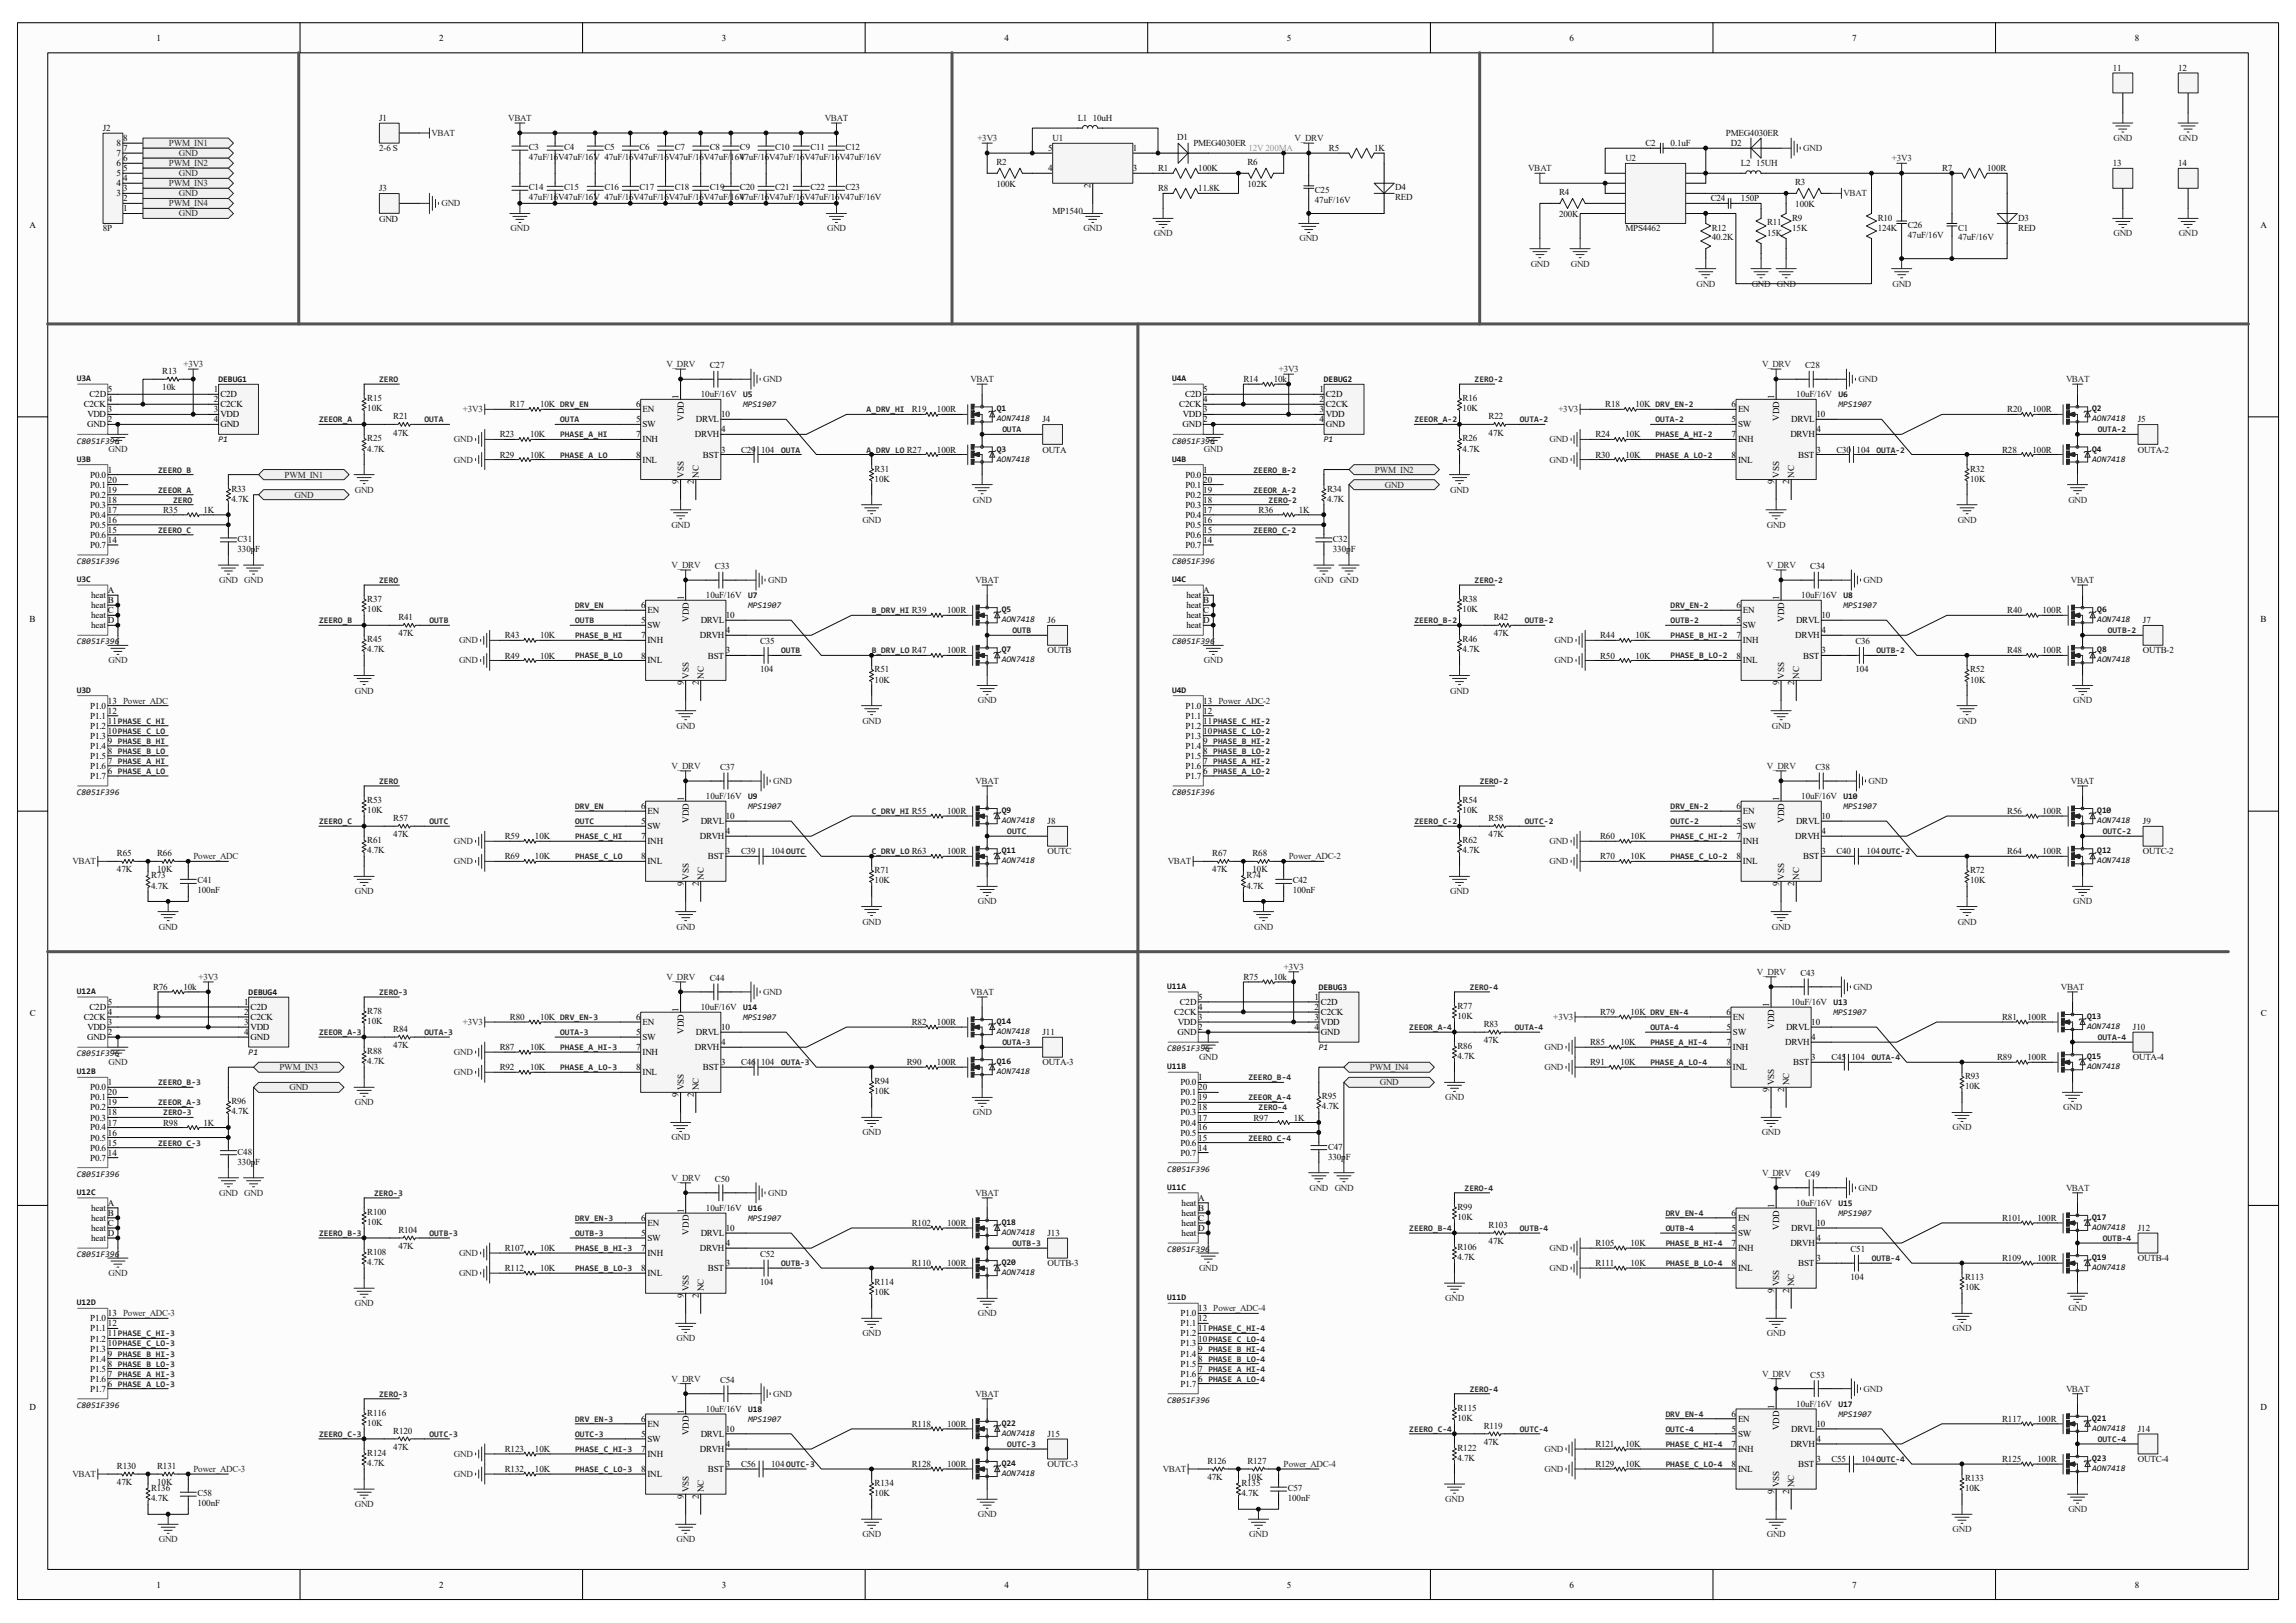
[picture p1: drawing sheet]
<svg xmlns="http://www.w3.org/2000/svg" width="297mm" height="210mm" viewBox="0 0 297 210" stroke-linecap="round" stroke-linejoin="round" font-family="sans-serif">
<defs><g id="words">
<g font-size="1.2">
<text x="20.3" y="5.3">1</text>
<text x="56.8" y="5.3">2</text>
<text x="93.4" y="5.3">3</text>
<text x="129.9" y="5.3">4</text>
<text x="166.5" y="5.3">5</text>
<text x="203" y="5.3">6</text>
<text x="239.6" y="5.3">7</text>
<text x="276.2" y="5.3">8</text>
<text x="15.1" y="22.8">5</text>
<text x="15.1" y="21.5">6</text>
<text x="15.1" y="20.2">7</text>
<text x="15.1" y="18.9">8</text>
<text x="15.9" y="23.5">4</text>
<text x="15.9" y="22.2">5</text>
<text x="15.9" y="20.8">6</text>
<text x="15.9" y="19.6">7</text>
<text x="15.9" y="18.3">8</text>
<text x="135.6" y="22.2">4</text>
<text x="135.6" y="19.6">5</text>
<text x="141.7" y="23.5" transform="rotate(-90 141.7 23.5)">GND</text>
<text x="144.6" y="20.2">SW</text>
<text x="146.6" y="19.6">1</text>
<text x="146.6" y="22.2">3</text>
<text x="3.8" y="29.4">A</text>
<text x="15.1" y="25.4">3</text>
<text x="15.1" y="24.1">4</text>
<text x="15.9" y="27.3">1</text>
<text x="15.9" y="26.1">2</text>
<text x="15.9" y="24.8">3</text>
<text x="141.1" y="24.3" transform="rotate(-90 141.1 24.3)">2</text>
<text x="292.5" y="29.4">A</text>
<text x="10.8" y="52.7">C2CK</text>
<text x="11.3" y="54">VDD</text>
<text x="11.6" y="51.4">C2D</text>
<text x="14" y="52">4</text>
<text x="14" y="53.3">3</text>
<text x="14" y="50.7">5</text>
<text x="27.7" y="53.3">3</text>
<text x="27.7" y="52">2</text>
<text x="27.7" y="50.7">1</text>
<text x="28.5" y="54">VDD</text>
<text x="28.5" y="52.7">C2CK</text>
<text x="28.5" y="51.4">C2D</text>
<text x="82.3" y="52.7">6</text>
<text x="83.1" y="53.3">EN</text>
<text x="87.8" y="51.7" transform="rotate(-90 87.8 51.7)">1</text>
<text x="93.3" y="54">10</text>
<text x="152.6" y="52.7">C2CK</text>
<text x="153" y="54">VDD</text>
<text x="153.3" y="51.4">C2D</text>
<text x="155.7" y="50.7">5</text>
<text x="155.7" y="53.3">3</text>
<text x="155.7" y="52">4</text>
<text x="170.7" y="53.3">3</text>
<text x="170.7" y="52">2</text>
<text x="170.7" y="50.7">1</text>
<text x="171.5" y="54">VDD</text>
<text x="171.5" y="52.7">C2CK</text>
<text x="171.5" y="51.4">C2D</text>
<text x="224" y="52.7">6</text>
<text x="224.9" y="53.3">EN</text>
<text x="229.5" y="51.7" transform="rotate(-90 229.5 51.7)">1</text>
<text x="235" y="54">10</text>
<text x="11.3" y="55.3">GND</text>
<text x="14" y="54.7">2</text>
<text x="27.7" y="54.7">4</text>
<text x="28.5" y="55.3">GND</text>
<text x="82.3" y="59.2">8</text>
<text x="82.3" y="56.6">7</text>
<text x="82.3" y="54.7">5</text>
<text x="83.1" y="59.8">INL</text>
<text x="83.1" y="57.2">INH</text>
<text x="83.1" y="55.3">SW</text>
<text x="88.5" y="54.5" transform="rotate(-90 88.5 54.5)">VDD</text>
<text x="89.9" y="56.6">DRVH</text>
<text x="90" y="54.7">DRVL</text>
<text x="90.9" y="59.2">BST</text>
<text x="93.3" y="58.5">3</text>
<text x="93.3" y="55.9">4</text>
<text x="153" y="55.3">GND</text>
<text x="155.7" y="54.7">2</text>
<text x="170.7" y="54.7">4</text>
<text x="171.5" y="55.3">GND</text>
<text x="224" y="59.2">8</text>
<text x="224" y="56.6">7</text>
<text x="224" y="54.7">5</text>
<text x="224.9" y="59.8">INL</text>
<text x="224.9" y="57.2">INH</text>
<text x="224.9" y="55.3">SW</text>
<text x="230.2" y="54.5" transform="rotate(-90 230.2 54.5)">VDD</text>
<text x="231.6" y="56.6">DRVH</text>
<text x="231.7" y="54.7">DRVL</text>
<text x="232.6" y="59.2">BST</text>
<text x="235" y="58.5">3</text>
<text x="235" y="55.9">4</text>
<text x="11.7" y="61.8">P0.0</text>
<text x="11.7" y="63.1">P0.1</text>
<text x="11.7" y="64.4">P0.2</text>
<text x="11.7" y="65.7">P0.3</text>
<text x="14" y="61.2">1</text>
<text x="14" y="62.4">20</text>
<text x="14" y="63.7">19</text>
<text x="14" y="65">18</text>
<text x="87.8" y="62.7" transform="rotate(-90 87.8 62.7)">9</text>
<text x="88.5" y="61.8" transform="rotate(-90 88.5 61.8)">VSS</text>
<text x="89.7" y="62.7" transform="rotate(-90 89.7 62.7)">2</text>
<text x="90.4" y="61.8" transform="rotate(-90 90.4 61.8)">NC</text>
<text x="153.4" y="61.8">P0.0</text>
<text x="153.4" y="63.1">P0.1</text>
<text x="153.4" y="64.4">P0.2</text>
<text x="153.4" y="65.7">P0.3</text>
<text x="155.7" y="61.2">1</text>
<text x="155.7" y="62.4">20</text>
<text x="155.7" y="63.7">19</text>
<text x="155.7" y="65">18</text>
<text x="229.5" y="62.7" transform="rotate(-90 229.5 62.7)">9</text>
<text x="230.2" y="61.8" transform="rotate(-90 230.2 61.8)">VSS</text>
<text x="231.5" y="62.7" transform="rotate(-90 231.5 62.7)">2</text>
<text x="232.1" y="61.8" transform="rotate(-90 232.1 61.8)">NC</text>
<text x="11.7" y="67">P0.4</text>
<text x="11.7" y="68.3">P0.5</text>
<text x="11.7" y="69.6">P0.6</text>
<text x="11.7" y="70.9">P0.7</text>
<text x="14" y="66.3">17</text>
<text x="14" y="67.6">16</text>
<text x="14" y="68.9">15</text>
<text x="14" y="70.2">14</text>
<text x="153.4" y="67">P0.4</text>
<text x="153.4" y="68.3">P0.5</text>
<text x="153.4" y="69.6">P0.6</text>
<text x="153.4" y="70.9">P0.7</text>
<text x="155.7" y="66.3">17</text>
<text x="155.7" y="67.6">16</text>
<text x="155.7" y="68.9">15</text>
<text x="155.7" y="70.2">14</text>
<text x="11.8" y="77.4">heat</text>
<text x="14" y="76.7">A</text>
<text x="88.5" y="77.7" transform="rotate(-90 88.5 77.7)">1</text>
<text x="153.5" y="77.4">heat</text>
<text x="155.7" y="76.7">A</text>
<text x="230.2" y="77.7" transform="rotate(-90 230.2 77.7)">1</text>
<text x="3.8" y="80.5">B</text>
<text x="11.8" y="78.7">heat</text>
<text x="11.8" y="80">heat</text>
<text x="11.8" y="81.3">heat</text>
<text x="14" y="78">B</text>
<text x="14" y="79.3">C</text>
<text x="14" y="80.6">D</text>
<text x="82.9" y="82.6">7</text>
<text x="82.9" y="78.7">6</text>
<text x="82.9" y="80.6">5</text>
<text x="83.8" y="83.2">INH</text>
<text x="83.8" y="79.3">EN</text>
<text x="83.8" y="81.3">SW</text>
<text x="89.1" y="80.5" transform="rotate(-90 89.1 80.5)">VDD</text>
<text x="90.5" y="82.6">DRVH</text>
<text x="90.7" y="80.6">DRVL</text>
<text x="93.9" y="80">10</text>
<text x="93.9" y="81.9">4</text>
<text x="153.5" y="78.7">heat</text>
<text x="153.5" y="80">heat</text>
<text x="153.5" y="81.3">heat</text>
<text x="155.7" y="78">B</text>
<text x="155.7" y="79.3">C</text>
<text x="155.7" y="80.6">D</text>
<text x="224.7" y="82.6">7</text>
<text x="224.7" y="78.7">6</text>
<text x="224.7" y="80.6">5</text>
<text x="225.5" y="83.2">INH</text>
<text x="225.5" y="79.3">EN</text>
<text x="225.5" y="81.3">SW</text>
<text x="230.8" y="80.5" transform="rotate(-90 230.8 80.5)">VDD</text>
<text x="232.3" y="82.6">DRVH</text>
<text x="232.4" y="80.6">DRVL</text>
<text x="235.6" y="81.9">4</text>
<text x="235.6" y="80">10</text>
<text x="292.5" y="80.5">B</text>
<text x="82.9" y="85.2">8</text>
<text x="83.8" y="85.8">INL</text>
<text x="88.5" y="88.6" transform="rotate(-90 88.5 88.6)">9</text>
<text x="89.1" y="87.8" transform="rotate(-90 89.1 87.8)">VSS</text>
<text x="90.4" y="88.6" transform="rotate(-90 90.4 88.6)">2</text>
<text x="91.1" y="87.8" transform="rotate(-90 91.1 87.8)">NC</text>
<text x="91.6" y="85.2">BST</text>
<text x="93.9" y="84.5">3</text>
<text x="224.7" y="85.2">8</text>
<text x="225.5" y="85.8">INL</text>
<text x="230.2" y="88.6" transform="rotate(-90 230.2 88.6)">9</text>
<text x="230.8" y="87.8" transform="rotate(-90 230.8 87.8)">VSS</text>
<text x="232.1" y="88.6" transform="rotate(-90 232.1 88.6)">2</text>
<text x="232.8" y="87.8" transform="rotate(-90 232.8 87.8)">NC</text>
<text x="233.3" y="85.2">BST</text>
<text x="235.6" y="84.5">3</text>
<text x="11.7" y="91.7">P1.0</text>
<text x="11.7" y="93">P1.1</text>
<text x="11.7" y="94.3">P1.2</text>
<text x="11.7" y="95.6">P1.3</text>
<text x="14" y="91">13 Power_ADC</text>
<text x="14" y="92.3">12</text>
<text x="14" y="93.6">11PHASE_C_HI</text>
<text x="14" y="94.9">10PHASE_C_LO</text>
<text x="153.4" y="91.7">P1.0</text>
<text x="153.4" y="93">P1.1</text>
<text x="153.4" y="94.3">P1.2</text>
<text x="153.4" y="95.6">P1.3</text>
<text x="155.7" y="91">13 Power_ADC-2</text>
<text x="155.7" y="92.3">12</text>
<text x="155.7" y="93.6">11PHASE_C_HI‐2</text>
<text x="155.7" y="94.9">10PHASE_C_LO‐2</text>
<text x="11.7" y="96.9">P1.4</text>
<text x="11.7" y="98.2">P1.5</text>
<text x="11.7" y="99.5">P1.6</text>
<text x="11.7" y="100.8">P1.7</text>
<text x="14" y="96.2">9 PHASE_B_HI</text>
<text x="14" y="97.5">8 PHASE_B_LO</text>
<text x="14" y="98.8">7 PHASE_A_HI</text>
<text x="14" y="100.1">6 PHASE_A_LO</text>
<text x="153.4" y="96.9">P1.4</text>
<text x="153.4" y="98.2">P1.5</text>
<text x="153.4" y="99.5">P1.6</text>
<text x="153.4" y="100.8">P1.7</text>
<text x="155.7" y="96.2">9 PHASE_B_HI‐2</text>
<text x="155.7" y="97.5">8 PHASE_B_LO‐2</text>
<text x="155.7" y="98.8">7 PHASE_A_HI‐2</text>
<text x="155.7" y="100.1">6 PHASE_A_LO‐2</text>
<text x="82.9" y="104.7">6</text>
<text x="82.9" y="106.6">5</text>
<text x="83.8" y="105.3">EN</text>
<text x="83.8" y="107.3">SW</text>
<text x="88.5" y="103.7" transform="rotate(-90 88.5 103.7)">1</text>
<text x="89.1" y="106.4" transform="rotate(-90 89.1 106.4)">VDD</text>
<text x="90.7" y="106.6">DRVL</text>
<text x="93.9" y="106">10</text>
<text x="93.9" y="107.9">4</text>
<text x="224.7" y="104.7">6</text>
<text x="224.7" y="106.6">5</text>
<text x="225.5" y="105.3">EN</text>
<text x="225.5" y="107.3">SW</text>
<text x="230.2" y="103.7" transform="rotate(-90 230.2 103.7)">1</text>
<text x="230.8" y="106.4" transform="rotate(-90 230.8 106.4)">VDD</text>
<text x="232.4" y="106.6">DRVL</text>
<text x="235.6" y="107.9">4</text>
<text x="235.6" y="106">10</text>
<text x="82.9" y="111.2">8</text>
<text x="82.9" y="108.6">7</text>
<text x="83.8" y="111.8">INL</text>
<text x="83.8" y="109.2">INH</text>
<text x="89.1" y="113.8" transform="rotate(-90 89.1 113.8)">VSS</text>
<text x="90.5" y="108.6">DRVH</text>
<text x="91.1" y="113.8" transform="rotate(-90 91.1 113.8)">NC</text>
<text x="91.6" y="111.2">BST</text>
<text x="93.9" y="110.5">3</text>
<text x="224.7" y="111.2">8</text>
<text x="224.7" y="108.6">7</text>
<text x="225.5" y="111.8">INL</text>
<text x="225.5" y="109.2">INH</text>
<text x="230.8" y="113.8" transform="rotate(-90 230.8 113.8)">VSS</text>
<text x="232.3" y="108.6">DRVH</text>
<text x="232.8" y="113.8" transform="rotate(-90 232.8 113.8)">NC</text>
<text x="233.3" y="111.2">BST</text>
<text x="235.6" y="110.5">3</text>
<text x="88.5" y="114.6" transform="rotate(-90 88.5 114.6)">9</text>
<text x="90.4" y="114.6" transform="rotate(-90 90.4 114.6)">2</text>
<text x="230.2" y="114.6" transform="rotate(-90 230.2 114.6)">9</text>
<text x="232.1" y="114.6" transform="rotate(-90 232.1 114.6)">2</text>
<text x="3.8" y="131.5">C</text>
<text x="10.8" y="132">C2CK</text>
<text x="11.6" y="130.7">C2D</text>
<text x="14" y="131.3">4</text>
<text x="14" y="130">5</text>
<text x="31.6" y="131.3">2</text>
<text x="31.6" y="130">1</text>
<text x="32.4" y="132">C2CK</text>
<text x="32.4" y="130.7">C2D</text>
<text x="82.3" y="132">6</text>
<text x="87.8" y="130.9" transform="rotate(-90 87.8 130.9)">1</text>
<text x="151.9" y="131.3">C2CK</text>
<text x="152.7" y="130">C2D</text>
<text x="155" y="129.4">5</text>
<text x="155" y="132">3</text>
<text x="155" y="130.7">4</text>
<text x="170" y="132">3</text>
<text x="170" y="130.7">2</text>
<text x="170" y="129.4">1</text>
<text x="170.9" y="131.3">C2CK</text>
<text x="170.9" y="130">C2D</text>
<text x="223.4" y="131.3">6</text>
<text x="224.2" y="132">EN</text>
<text x="228.9" y="130.3" transform="rotate(-90 228.9 130.3)">1</text>
<text x="292.5" y="131.5">C</text>
<text x="11.3" y="134.6">GND</text>
<text x="11.3" y="133.3">VDD</text>
<text x="14" y="132.6">3</text>
<text x="14" y="133.9">2</text>
<text x="31.6" y="133.9">4</text>
<text x="31.6" y="132.6">3</text>
<text x="32.4" y="134.6">GND</text>
<text x="32.4" y="133.3">VDD</text>
<text x="82.3" y="135.9">7</text>
<text x="82.3" y="133.9">5</text>
<text x="83.1" y="136.5">INH</text>
<text x="83.1" y="132.6">EN</text>
<text x="83.1" y="134.6">SW</text>
<text x="88.5" y="133.7" transform="rotate(-90 88.5 133.7)">VDD</text>
<text x="89.9" y="135.9">DRVH</text>
<text x="90" y="133.9">DRVL</text>
<text x="93.3" y="133.3">10</text>
<text x="93.3" y="137.8">3</text>
<text x="93.3" y="135.2">4</text>
<text x="152.4" y="133.9">GND</text>
<text x="152.4" y="132.6">VDD</text>
<text x="155" y="133.3">2</text>
<text x="170" y="133.3">4</text>
<text x="170.9" y="133.9">GND</text>
<text x="170.9" y="132.6">VDD</text>
<text x="223.4" y="137.8">8</text>
<text x="223.4" y="135.2">7</text>
<text x="223.4" y="133.3">5</text>
<text x="224.2" y="135.9">INH</text>
<text x="224.2" y="133.9">SW</text>
<text x="229.5" y="133.1" transform="rotate(-90 229.5 133.1)">VDD</text>
<text x="231" y="135.2">DRVH</text>
<text x="231.1" y="133.3">DRVL</text>
<text x="232" y="137.8">BST</text>
<text x="234.3" y="132.6">10</text>
<text x="234.3" y="137.2">3</text>
<text x="234.3" y="134.6">4</text>
<text x="11.7" y="141.1">P0.0</text>
<text x="11.7" y="142.4">P0.1</text>
<text x="11.7" y="143.7">P0.2</text>
<text x="14" y="140.4">1</text>
<text x="14" y="141.7">20</text>
<text x="14" y="143">19</text>
<text x="82.3" y="138.5">8</text>
<text x="83.1" y="139.1">INL</text>
<text x="87.8" y="141.9" transform="rotate(-90 87.8 141.9)">9</text>
<text x="88.5" y="141.1" transform="rotate(-90 88.5 141.1)">VSS</text>
<text x="89.7" y="141.9" transform="rotate(-90 89.7 141.9)">2</text>
<text x="90.4" y="141.1" transform="rotate(-90 90.4 141.1)">NC</text>
<text x="90.9" y="138.5">BST</text>
<text x="152.7" y="140.4">P0.0</text>
<text x="152.7" y="141.7">P0.1</text>
<text x="152.7" y="143">P0.2</text>
<text x="155" y="139.8">1</text>
<text x="155" y="141.1">20</text>
<text x="155" y="142.4">19</text>
<text x="155" y="143.7">18</text>
<text x="224.2" y="138.5">INL</text>
<text x="228.9" y="141.3" transform="rotate(-90 228.9 141.3)">9</text>
<text x="229.5" y="140.4" transform="rotate(-90 229.5 140.4)">VSS</text>
<text x="230.8" y="141.3" transform="rotate(-90 230.8 141.3)">2</text>
<text x="231.5" y="140.4" transform="rotate(-90 231.5 140.4)">NC</text>
<text x="11.7" y="145">P0.3</text>
<text x="11.7" y="146.3">P0.4</text>
<text x="11.7" y="147.6">P0.5</text>
<text x="11.7" y="148.9">P0.6</text>
<text x="14" y="144.3">18</text>
<text x="14" y="145.6">17</text>
<text x="14" y="146.9">16</text>
<text x="14" y="148.2">15</text>
<text x="14" y="149.5">14</text>
<text x="152.7" y="144.3">P0.3</text>
<text x="152.7" y="145.6">P0.4</text>
<text x="152.7" y="146.9">P0.5</text>
<text x="152.7" y="148.2">P0.6</text>
<text x="152.7" y="149.5">P0.7</text>
<text x="155" y="145">17</text>
<text x="155" y="146.3">16</text>
<text x="155" y="147.6">15</text>
<text x="155" y="148.9">14</text>
<text x="11.7" y="150.2">P0.7</text>
<text x="155" y="155.4">A</text>
<text x="11.8" y="156.7">heat</text>
<text x="11.8" y="158">heat</text>
<text x="11.8" y="159.3">heat</text>
<text x="11.8" y="160.6">heat</text>
<text x="14" y="156">A</text>
<text x="14" y="157.3">B</text>
<text x="14" y="158.6">C</text>
<text x="14" y="159.9">D</text>
<text x="82.9" y="161.9">7</text>
<text x="82.9" y="158">6</text>
<text x="82.9" y="159.9">5</text>
<text x="83.8" y="158.6">EN</text>
<text x="83.8" y="160.6">SW</text>
<text x="88.5" y="156.9" transform="rotate(-90 88.5 156.9)">1</text>
<text x="89.1" y="159.7" transform="rotate(-90 89.1 159.7)">VDD</text>
<text x="90.5" y="161.9">DRVH</text>
<text x="90.7" y="159.9">DRVL</text>
<text x="93.9" y="159.3">10</text>
<text x="93.9" y="161.2">4</text>
<text x="152.9" y="156">heat</text>
<text x="152.9" y="157.3">heat</text>
<text x="152.9" y="158.6">heat</text>
<text x="152.9" y="159.9">heat</text>
<text x="155" y="156.7">B</text>
<text x="155" y="158">C</text>
<text x="155" y="159.3">D</text>
<text x="224" y="161.2">7</text>
<text x="224" y="157.3">6</text>
<text x="224" y="159.3">5</text>
<text x="224.9" y="161.9">INH</text>
<text x="224.9" y="158">EN</text>
<text x="224.9" y="159.9">SW</text>
<text x="229.5" y="156.3" transform="rotate(-90 229.5 156.3)">1</text>
<text x="230.2" y="159.1" transform="rotate(-90 230.2 159.1)">VDD</text>
<text x="231.6" y="161.2">DRVH</text>
<text x="231.7" y="159.3">DRVL</text>
<text x="235" y="158.6">10</text>
<text x="235" y="160.6">4</text>
<text x="82.9" y="164.5">8</text>
<text x="83.8" y="165.1">INL</text>
<text x="83.8" y="162.5">INH</text>
<text x="88.5" y="167.9" transform="rotate(-90 88.5 167.9)">9</text>
<text x="89.1" y="167.1" transform="rotate(-90 89.1 167.1)">VSS</text>
<text x="90.4" y="167.9" transform="rotate(-90 90.4 167.9)">2</text>
<text x="91.1" y="167.1" transform="rotate(-90 91.1 167.1)">NC</text>
<text x="91.6" y="164.5">BST</text>
<text x="93.9" y="163.8">3</text>
<text x="224" y="163.8">8</text>
<text x="224.9" y="164.5">INL</text>
<text x="229.5" y="167.3" transform="rotate(-90 229.5 167.3)">9</text>
<text x="230.2" y="166.4" transform="rotate(-90 230.2 166.4)">VSS</text>
<text x="231.5" y="167.3" transform="rotate(-90 231.5 167.3)">2</text>
<text x="232.1" y="166.4" transform="rotate(-90 232.1 166.4)">NC</text>
<text x="232.6" y="163.8">BST</text>
<text x="235" y="163.2">3</text>
<text x="11.7" y="171">P1.0</text>
<text x="11.7" y="172.3">P1.1</text>
<text x="11.7" y="173.6">P1.2</text>
<text x="14" y="170.3">13 Power_ADC-3</text>
<text x="14" y="171.6">12</text>
<text x="14" y="172.9">11PHASE_C_HI‐3</text>
<text x="152.7" y="170.3">P1.0</text>
<text x="152.7" y="171.6">P1.1</text>
<text x="152.7" y="172.9">P1.2</text>
<text x="155" y="169.7">13 Power_ADC-4</text>
<text x="155" y="171">12</text>
<text x="155" y="172.3">11PHASE_C_HI‐4</text>
<text x="155" y="173.6">10PHASE_C_LO‐4</text>
<text x="11.7" y="174.9">P1.3</text>
<text x="11.7" y="176.1">P1.4</text>
<text x="11.7" y="177.5">P1.5</text>
<text x="11.7" y="178.8">P1.6</text>
<text x="14" y="174.2">10PHASE_C_LO‐3</text>
<text x="14" y="175.5">9 PHASE_B_HI‐3</text>
<text x="14" y="176.8">8 PHASE_B_LO‐3</text>
<text x="14" y="178.1">7 PHASE_A_HI‐3</text>
<text x="14" y="179.4">6 PHASE_A_LO‐3</text>
<text x="152.7" y="174.2">P1.3</text>
<text x="152.7" y="175.5">P1.4</text>
<text x="152.7" y="176.8">P1.5</text>
<text x="152.7" y="178.1">P1.6</text>
<text x="152.7" y="179.4">P1.7</text>
<text x="155" y="174.9">9 PHASE_B_HI‐4</text>
<text x="155" y="176.1">8 PHASE_B_LO‐4</text>
<text x="155" y="177.5">7 PHASE_A_HI‐4</text>
<text x="155" y="178.8">6 PHASE_A_LO‐4</text>
<text x="3.8" y="182.5">D</text>
<text x="11.7" y="180.1">P1.7</text>
<text x="82.9" y="184">6</text>
<text x="82.9" y="185.9">5</text>
<text x="83.8" y="184.6">EN</text>
<text x="88.5" y="182.9" transform="rotate(-90 88.5 182.9)">1</text>
<text x="89.1" y="185.7" transform="rotate(-90 89.1 185.7)">VDD</text>
<text x="90.7" y="185.9">DRVL</text>
<text x="93.9" y="185.3">10</text>
<text x="224" y="183.3">6</text>
<text x="224" y="185.3">5</text>
<text x="224.9" y="184">EN</text>
<text x="224.9" y="185.9">SW</text>
<text x="229.5" y="182.3" transform="rotate(-90 229.5 182.3)">1</text>
<text x="230.2" y="185.1" transform="rotate(-90 230.2 185.1)">VDD</text>
<text x="231.7" y="185.3">DRVL</text>
<text x="235" y="184.6">10</text>
<text x="292.4" y="182.5">D</text>
<text x="82.9" y="190.5">8</text>
<text x="82.9" y="187.9">7</text>
<text x="83.8" y="191.1">INL</text>
<text x="83.8" y="188.5">INH</text>
<text x="83.8" y="186.6">SW</text>
<text x="90.5" y="187.9">DRVH</text>
<text x="91.6" y="190.5">BST</text>
<text x="93.9" y="189.8">3</text>
<text x="93.9" y="187.2">4</text>
<text x="224" y="189.8">8</text>
<text x="224" y="187.2">7</text>
<text x="224.9" y="190.5">INL</text>
<text x="224.9" y="187.9">INH</text>
<text x="231.6" y="187.2">DRVH</text>
<text x="232.6" y="189.8">BST</text>
<text x="235" y="189.1">3</text>
<text x="235" y="186.6">4</text>
<text x="88.5" y="193.9" transform="rotate(-90 88.5 193.9)">9</text>
<text x="89.1" y="193.1" transform="rotate(-90 89.1 193.1)">VSS</text>
<text x="90.4" y="193.9" transform="rotate(-90 90.4 193.9)">2</text>
<text x="91.1" y="193.1" transform="rotate(-90 91.1 193.1)">NC</text>
<text x="229.5" y="193.3" transform="rotate(-90 229.5 193.3)">9</text>
<text x="230.2" y="192.4" transform="rotate(-90 230.2 192.4)">VSS</text>
<text x="231.5" y="193.3" transform="rotate(-90 231.5 193.3)">2</text>
<text x="232.1" y="192.4" transform="rotate(-90 232.1 192.4)">NC</text>
<text x="20.3" y="205.4">1</text>
<text x="56.8" y="205.4">2</text>
<text x="93.4" y="205.4">3</text>
<text x="129.9" y="205.4">4</text>
<text x="166.5" y="205.4">5</text>
<text x="203" y="205.4">6</text>
<text x="239.6" y="205.4">7</text>
<text x="276.2" y="205.4">8</text>
</g>
<g font-size="1.2" fill="#0e0e0e">
<text x="273.3" y="9.2">11</text>
<text x="281.8" y="9.2">12</text>
<text x="13.3" y="17">J2</text>
<text x="49.1" y="15.7">J1</text>
<text x="139.4" y="15.7">L1 10uH</text>
<text x="223.3" y="17.6">PMEG4030ER</text>
<text x="49.1" y="19.6">2-6 S</text>
<text x="68.4" y="19.4">C3</text>
<text x="68.4" y="20.7">47uF/16V47uF/16V 47uF/16V47uF/16V47uF/16V47uF/16V</text>
<text x="73" y="19.4">C4</text>
<text x="78.2" y="19.4">C5</text>
<text x="82.7" y="19.4">C6</text>
<text x="87.3" y="19.4">C7</text>
<text x="91.8" y="19.4">C8</text>
<text x="95.7" y="19.4">C9</text>
<text x="95.7" y="20.7">47uF/16V47uF/16V47uF/16V47uF/16V</text>
<text x="100.3" y="19.4">C10</text>
<text x="104.8" y="19.4">C11</text>
<text x="109.4" y="19.4">C12</text>
<text x="128.9" y="21.4">R2</text>
<text x="136.2" y="18.3">U1</text>
<text x="149.8" y="22.2">R1</text>
<text x="152.3" y="18.1">D1</text>
<text x="154.4" y="18.9">PMEG4030ER</text>
<text x="155" y="22.2">100K</text>
<text x="161.4" y="21.4">R6</text>
<text x="171.9" y="19.6">R5</text>
<text x="177.8" y="19.6">1K</text>
<text x="210.3" y="20.8">U2</text>
<text x="212.9" y="18.9">C2</text>
<text x="216.1" y="18.9">0.1uF</text>
<text x="223.9" y="18.9">D2</text>
<text x="225.2" y="21.5">L2 15UH</text>
<text x="232.3" y="24">R3</text>
<text x="251.2" y="22.2">R7</text>
<text x="257.1" y="22.2">100R</text>
<text x="273.3" y="21.5">13</text>
<text x="281.8" y="21.5">14</text>
<text x="13.3" y="30">8P</text>
<text x="49.1" y="24.8">J3</text>
<text x="49.1" y="28.7">GND</text>
<text x="68.4" y="24.6">C14</text>
<text x="68.4" y="25.9">47uF/16V47uF/16V 47uF/16V47uF/16V47uF/16V47uF/16V</text>
<text x="73" y="24.6">C15</text>
<text x="78.2" y="24.6">C16</text>
<text x="82.7" y="24.6">C17</text>
<text x="87.3" y="24.6">C18</text>
<text x="91.8" y="24.6">C19</text>
<text x="95.7" y="24.6">C20</text>
<text x="95.7" y="25.9">47uF/16V47uF/16V47uF/16V47uF/16V</text>
<text x="100.3" y="24.6">C21</text>
<text x="104.8" y="24.6">C22</text>
<text x="109.4" y="24.6">C23</text>
<text x="128.9" y="24.2">100K</text>
<text x="136.2" y="27.6">MP1540</text>
<text x="149.8" y="24.8">R8</text>
<text x="155" y="24.8">11.8K</text>
<text x="161.4" y="24.2">102K</text>
<text x="170.1" y="25">C25</text>
<text x="170.1" y="26.2">47uF/16V</text>
<text x="180.5" y="24.6">D4</text>
<text x="180.5" y="25.9">RED</text>
<text x="201.7" y="25.3">R4</text>
<text x="201.7" y="28.1">200K</text>
<text x="210.3" y="30">MPS4462</text>
<text x="221.3" y="26.1">C24</text>
<text x="221.5" y="29.8">R12</text>
<text x="225.2" y="26.1">150P</text>
<text x="228.6" y="29.2">R11</text>
<text x="231.9" y="28.5">R9</text>
<text x="231.9" y="29.8">15K</text>
<text x="232.3" y="26.8">100K</text>
<text x="242.9" y="28.5">R10</text>
<text x="242.9" y="29.8">124K</text>
<text x="246.8" y="29.5">C26</text>
<text x="253.3" y="29.8">C1</text>
<text x="261.1" y="28.5">D3</text>
<text x="261.1" y="29.8">RED</text>
<text x="221.5" y="31.1">40.2K</text>
<text x="228.6" y="30.5">15K</text>
<text x="246.8" y="30.8">47uF/16V</text>
<text x="253.3" y="31.1">47uF/16V</text>
<text x="91.8" y="47.6">C27</text>
<text x="233.5" y="47.6">C28</text>
<text x="21" y="48.4">R13</text>
<text x="21" y="50.5">10k</text>
<text x="47.5" y="51.9">R15</text>
<text x="47.5" y="53.2">10K</text>
<text x="66" y="52.7">R17</text>
<text x="69.9" y="52.7">10K DRV_EN</text>
<text x="90.7" y="51.4">10uF/16V</text>
<text x="118" y="53.3">R19</text>
<text x="121.2" y="53.3">100R</text>
<text x="160.9" y="49.4">R14</text>
<text x="164.8" y="49.4">10k</text>
<text x="189.2" y="51.9">R16</text>
<text x="189.2" y="53.2">10K</text>
<text x="207.7" y="52.7">R18</text>
<text x="211.6" y="52.7">10K DRV_EN‐2</text>
<text x="232.4" y="51.4">10uF/16V</text>
<text x="259.7" y="53.3">R20</text>
<text x="262.9" y="53.3">100R</text>
<text x="47.5" y="57.1">R25</text>
<text x="47.5" y="58.4">4.7K</text>
<text x="50.9" y="54.3">R21</text>
<text x="50.9" y="56.3">47K</text>
<text x="64.7" y="59.2">R29</text>
<text x="64.7" y="56.6">R23</text>
<text x="68.6" y="59.2">10K</text>
<text x="68.6" y="56.6">10K</text>
<text x="95.9" y="58.5">C29 104</text>
<text x="121.2" y="58.5">100R</text>
<text x="134.9" y="54.7">J4</text>
<text x="134.9" y="58.5">OUTA</text>
<text x="189.2" y="57.1">R26</text>
<text x="189.2" y="58.4">4.7K</text>
<text x="192.6" y="54.3">R22</text>
<text x="192.6" y="56.3">47K</text>
<text x="206.4" y="59.2">R30</text>
<text x="206.4" y="56.6">R24</text>
<text x="210.3" y="59.2">10K</text>
<text x="210.3" y="56.6">10K</text>
<text x="237.6" y="58.5">C30 104</text>
<text x="259" y="58.5">R28</text>
<text x="262.9" y="58.5">100R</text>
<text x="276.6" y="54.7">J5</text>
<text x="276.6" y="58.5">OUTA-2</text>
<text x="29.9" y="63.6">R33</text>
<text x="29.9" y="64.9">4.7K</text>
<text x="113.2" y="61">R31</text>
<text x="113.2" y="62.3">10K</text>
<text x="171.7" y="63.6">R34</text>
<text x="171.7" y="64.9">4.7K</text>
<text x="254.9" y="61">R32</text>
<text x="254.9" y="62.3">10K</text>
<text x="21.1" y="66.3">R35</text>
<text x="26.3" y="66.3">1K</text>
<text x="30.7" y="70.1">C31</text>
<text x="30.7" y="71.4">330pF</text>
<text x="162.8" y="66.3">R36</text>
<text x="168" y="66.3">1K</text>
<text x="172.4" y="70.1">C32</text>
<text x="172.4" y="71.4">330pF</text>
<text x="47.5" y="77.9">R37</text>
<text x="91.3" y="77.4">10uF/16V</text>
<text x="92.5" y="73.6">C33</text>
<text x="189.2" y="77.9">R38</text>
<text x="233" y="77.4">10uF/16V</text>
<text x="234.2" y="73.6">C34</text>
<text x="47.5" y="83.1">R45</text>
<text x="47.5" y="79.2">10K</text>
<text x="51.5" y="80.2">R41</text>
<text x="51.5" y="82.3">47K</text>
<text x="65.3" y="82.6">R43</text>
<text x="69.9" y="82.6">10K</text>
<text x="98.3" y="83.4">C35</text>
<text x="122.5" y="79.3">100R</text>
<text x="135.5" y="80.6">J6</text>
<text x="189.2" y="83.1">R46</text>
<text x="189.2" y="79.2">10K</text>
<text x="193.2" y="80.2">R42</text>
<text x="193.2" y="82.3">47K</text>
<text x="207" y="82.6">R44</text>
<text x="211.6" y="82.6">10K</text>
<text x="240" y="83.4">C36</text>
<text x="259.7" y="79.3">R40</text>
<text x="264.2" y="79.3">100R</text>
<text x="277.2" y="80.6">J7</text>
<text x="47.5" y="84.4">4.7K</text>
<text x="65.3" y="85.2">R49</text>
<text x="69.9" y="85.2">10K</text>
<text x="98.3" y="87">104</text>
<text x="113.2" y="87">R51</text>
<text x="113.2" y="88.3">10K</text>
<text x="122.5" y="84.5">100R</text>
<text x="135.5" y="84.5">OUTB</text>
<text x="189.2" y="84.4">4.7K</text>
<text x="207" y="85.2">R50</text>
<text x="211.6" y="85.2">10K</text>
<text x="240" y="87">104</text>
<text x="254.9" y="87">R52</text>
<text x="254.9" y="88.3">10K</text>
<text x="259.7" y="84.5">R48</text>
<text x="264.2" y="84.5">100R</text>
<text x="277.2" y="84.5">OUTB-2</text>
<text x="93.2" y="99.6">C37</text>
<text x="234.9" y="99.6">C38</text>
<text x="47.5" y="103.9">R53</text>
<text x="47.5" y="105.2">10K</text>
<text x="50.9" y="106.2">R57</text>
<text x="91.3" y="103.4">10uF/16V</text>
<text x="122.5" y="105.3">100R</text>
<text x="135.5" y="106.6">J8</text>
<text x="189.2" y="103.9">R54</text>
<text x="189.2" y="105.2">10K</text>
<text x="192.6" y="106.2">R58</text>
<text x="233" y="103.4">10uF/16V</text>
<text x="259.7" y="105.3">R56</text>
<text x="264.2" y="105.3">100R</text>
<text x="277.2" y="106.6">J9</text>
<text x="15.1" y="110.8">R65</text>
<text x="15.1" y="112.9">47K</text>
<text x="19.6" y="113.6">R73</text>
<text x="20.3" y="110.8">R66</text>
<text x="20.3" y="112.9">10K</text>
<text x="47.5" y="109.1">R61</text>
<text x="47.5" y="110.4">4.7K</text>
<text x="50.9" y="108.3">47K</text>
<text x="65.3" y="111.2">R69</text>
<text x="65.3" y="108.6">R59</text>
<text x="69.2" y="111.2">10K</text>
<text x="69.2" y="108.6">10K</text>
<text x="95.9" y="110.5">C39</text>
<text x="99.8" y="110.5">104 OUTC</text>
<text x="113.2" y="113">R71</text>
<text x="122.5" y="110.5">100R</text>
<text x="135.5" y="110.5">OUTC</text>
<text x="156.8" y="110.8">R67</text>
<text x="156.8" y="112.9">47K</text>
<text x="161.3" y="113.6">R74</text>
<text x="162" y="110.8">R68</text>
<text x="162" y="112.9">10K</text>
<text x="189.2" y="109.1">R62</text>
<text x="189.2" y="110.4">4.7K</text>
<text x="192.6" y="108.3">47K</text>
<text x="207" y="111.2">R70</text>
<text x="207" y="108.6">R60</text>
<text x="210.9" y="111.2">10K</text>
<text x="210.9" y="108.6">10K</text>
<text x="237.6" y="110.5">C40</text>
<text x="241.5" y="110.5">104 OUTC‐2</text>
<text x="254.9" y="113">R72</text>
<text x="259.7" y="110.5">R64</text>
<text x="264.2" y="110.5">100R</text>
<text x="277.2" y="110.5">OUTC-2</text>
<text x="19.6" y="115">4.7K</text>
<text x="25.5" y="114.3">C41</text>
<text x="25.5" y="115.6">100nF</text>
<text x="113.2" y="114.3">10K</text>
<text x="161.3" y="115">4.7K</text>
<text x="167.3" y="114.3">C42</text>
<text x="167.3" y="115.6">100nF</text>
<text x="254.9" y="114.3">10K</text>
<text x="19.8" y="128.1">R76</text>
<text x="23.7" y="128.1">10k</text>
<text x="47.5" y="131.2">R78</text>
<text x="66" y="132">R80</text>
<text x="69.9" y="132">10K DRV_EN‐3</text>
<text x="90.7" y="130.7">10uF/16V</text>
<text x="91.8" y="126.9">C44</text>
<text x="160.9" y="126.8">R75</text>
<text x="164.8" y="126.8">10k</text>
<text x="188.6" y="130.5">R77</text>
<text x="188.6" y="131.8">10K</text>
<text x="207" y="131.3">R79</text>
<text x="210.9" y="131.3">10K DRV_EN‐4</text>
<text x="231.7" y="130">10uF/16V</text>
<text x="232.9" y="126.3">C43</text>
<text x="259" y="132">R81</text>
<text x="262.3" y="132">100R</text>
<text x="47.5" y="136.4">R88</text>
<text x="47.5" y="137.7">4.7K</text>
<text x="47.5" y="132.5">10K</text>
<text x="50.9" y="133.5">R84</text>
<text x="50.9" y="135.6">47K</text>
<text x="64.7" y="135.9">R87</text>
<text x="68.6" y="135.9">10K</text>
<text x="95.9" y="137.8">C46 104</text>
<text x="117.3" y="137.8">R90</text>
<text x="118" y="132.6">R82</text>
<text x="121.2" y="137.8">100R</text>
<text x="121.2" y="132.6">100R</text>
<text x="134.9" y="133.9">J11</text>
<text x="134.9" y="137.8">OUTA-3</text>
<text x="188.6" y="135.7">R86</text>
<text x="188.6" y="137">4.7K</text>
<text x="192" y="132.9">R83</text>
<text x="192" y="135">47K</text>
<text x="205.7" y="137.8">R91</text>
<text x="205.7" y="135.2">R85</text>
<text x="209.6" y="137.8">10K</text>
<text x="209.6" y="135.2">10K</text>
<text x="236.9" y="137.2">C45 104</text>
<text x="258.4" y="137.2">R89</text>
<text x="262.3" y="137.2">100R</text>
<text x="275.9" y="133.3">J10</text>
<text x="275.9" y="137.2">OUTA-4</text>
<text x="29.9" y="142.9">R96</text>
<text x="64.7" y="138.5">R92</text>
<text x="68.6" y="138.5">10K</text>
<text x="113.2" y="140.3">R94</text>
<text x="113.2" y="141.6">10K</text>
<text x="171" y="142.2">R95</text>
<text x="171" y="143.5">4.7K</text>
<text x="254.2" y="139.6">R93</text>
<text x="254.2" y="140.9">10K</text>
<text x="21.1" y="145.6">R98</text>
<text x="26.3" y="145.6">1K</text>
<text x="29.9" y="144.2">4.7K</text>
<text x="30.7" y="149.4">C48</text>
<text x="162.2" y="145">R97</text>
<text x="167.4" y="145">1K</text>
<text x="171.8" y="148.7">C47</text>
<text x="30.7" y="150.7">330pF</text>
<text x="92.5" y="152.9">C50</text>
<text x="171.8" y="150">330pF</text>
<text x="233.5" y="152.3">C49</text>
<text x="47.5" y="157.2">R100</text>
<text x="47.5" y="158.5">10K</text>
<text x="51.5" y="159.5">R104</text>
<text x="51.5" y="161.6">47K</text>
<text x="65.3" y="161.9">R107</text>
<text x="69.9" y="161.9">10K</text>
<text x="91.3" y="156.7">10uF/16V</text>
<text x="118" y="158.6">R102</text>
<text x="122.5" y="158.6">100R</text>
<text x="135.5" y="159.9">J13</text>
<text x="188.6" y="161.7">R106</text>
<text x="188.6" y="156.5">R99</text>
<text x="188.6" y="157.8">10K</text>
<text x="192.6" y="158.9">R103</text>
<text x="192.6" y="161">47K</text>
<text x="206.4" y="161.2">R105</text>
<text x="210.9" y="161.2">10K</text>
<text x="232.4" y="156">10uF/16V</text>
<text x="239.4" y="162">C51</text>
<text x="259" y="158">R101</text>
<text x="263.6" y="158">100R</text>
<text x="276.6" y="159.3">J12</text>
<text x="47.5" y="162.4">R108</text>
<text x="47.5" y="163.7">4.7K</text>
<text x="65.3" y="164.5">R112</text>
<text x="69.9" y="164.5">10K</text>
<text x="98.3" y="162.6">C52</text>
<text x="98.3" y="166.3">104</text>
<text x="113.2" y="166.3">R114</text>
<text x="113.2" y="167.6">10K</text>
<text x="118" y="163.8">R110</text>
<text x="122.5" y="163.8">100R</text>
<text x="135.5" y="163.8">OUTB-3</text>
<text x="188.6" y="163">4.7K</text>
<text x="206.4" y="163.8">R111</text>
<text x="210.9" y="163.8">10K</text>
<text x="239.4" y="165.6">104</text>
<text x="254.2" y="165.6">R113</text>
<text x="254.2" y="166.9">10K</text>
<text x="259" y="163.2">R109</text>
<text x="263.6" y="163.2">100R</text>
<text x="276.6" y="163.2">OUTB-4</text>
<text x="93.2" y="178.9">C54</text>
<text x="234.2" y="178.2">C53</text>
<text x="47.5" y="183.2">R116</text>
<text x="47.5" y="184.5">10K</text>
<text x="50.9" y="185.5">R120</text>
<text x="91.3" y="182.6">10uF/16V</text>
<text x="118" y="184.6">R118</text>
<text x="122.5" y="184.6">100R</text>
<text x="135.5" y="185.9">J15</text>
<text x="188.6" y="182.5">R115</text>
<text x="188.6" y="183.8">10K</text>
<text x="192" y="184.9">R119</text>
<text x="232.4" y="182">10uF/16V</text>
<text x="259" y="184">R117</text>
<text x="263.6" y="184">100R</text>
<text x="276.6" y="185.3">J14</text>
<text x="15.1" y="190.1">R130</text>
<text x="20.3" y="190.1">R131</text>
<text x="47.5" y="188.4">R124</text>
<text x="47.5" y="189.7">4.7K</text>
<text x="50.9" y="187.6">47K</text>
<text x="65.3" y="190.5">R132</text>
<text x="65.3" y="187.9">R123</text>
<text x="69.2" y="190.5">10K</text>
<text x="69.2" y="187.9">10K</text>
<text x="95.9" y="189.8">C56</text>
<text x="99.8" y="189.8">104 OUTC‐3</text>
<text x="118" y="189.8">R128</text>
<text x="122.5" y="189.8">100R</text>
<text x="135.5" y="189.8">OUTC-3</text>
<text x="156.2" y="189.4">R126</text>
<text x="156.2" y="191.5">47K</text>
<text x="161.4" y="189.4">R127</text>
<text x="161.4" y="191.5">10K</text>
<text x="188.6" y="187.7">R122</text>
<text x="188.6" y="189">4.7K</text>
<text x="192" y="186.9">47K</text>
<text x="206.4" y="189.8">R129</text>
<text x="206.4" y="187.2">R121</text>
<text x="210.3" y="189.8">10K</text>
<text x="210.3" y="187.2">10K</text>
<text x="236.9" y="189.1">C55</text>
<text x="240.8" y="189.1">104 OUTC‐4</text>
<text x="254.2" y="191.6">R133</text>
<text x="259" y="189.1">R125</text>
<text x="263.6" y="189.1">100R</text>
<text x="276.6" y="189.1">OUTC-4</text>
<text x="15.1" y="192.2">47K</text>
<text x="19.6" y="192.9">R136</text>
<text x="19.6" y="194.2">4.7K</text>
<text x="20.3" y="192.2">10K</text>
<text x="25.5" y="193.6">C58</text>
<text x="25.5" y="194.9">100nF</text>
<text x="113.2" y="192.3">R134</text>
<text x="113.2" y="193.6">10K</text>
<text x="160.6" y="192.3">R135</text>
<text x="160.6" y="193.6">4.7K</text>
<text x="166.6" y="192.9">C57</text>
<text x="166.6" y="194.2">100nF</text>
<text x="254.2" y="192.9">10K</text>
</g>
<g font-size="1.2" fill="#262626">
<text x="55.8" y="17.6">VBAT</text>
<text x="65.8" y="15.7">VBAT</text>
<text x="106.7" y="15.7">VBAT</text>
<text x="21.9" y="18.9">PWM_IN1</text>
<text x="21.9" y="21.5">PWM_IN2</text>
<text x="23.2" y="20.2">GND</text>
<text x="23.2" y="22.8">GND</text>
<text x="126.4" y="18.3">+3V3</text>
<text x="167.5" y="18.3">V_DRV</text>
<text x="197.7" y="22.2">VBAT</text>
<text x="233.3" y="19.6">GND</text>
<text x="244.8" y="20.8">+3V3</text>
<text x="273.4" y="18.2">GND</text>
<text x="281.9" y="18.2">GND</text>
<text x="21.9" y="24.1">PWM_IN3</text>
<text x="21.9" y="26.7">PWM_IN4</text>
<text x="23.2" y="25.4">GND</text>
<text x="23.2" y="28">GND</text>
<text x="57.1" y="26.7">GND</text>
<text x="66.1" y="30">GND</text>
<text x="107" y="30">GND</text>
<text x="140.2" y="30">GND</text>
<text x="238.5" y="25.4">VBAT</text>
<text x="149.3" y="30.6">GND</text>
<text x="168.1" y="31.2">GND</text>
<text x="198" y="34.5">GND</text>
<text x="203.2" y="34.5">GND</text>
<text x="273.4" y="30.6">GND</text>
<text x="281.9" y="30.6">GND</text>
<text x="219.5" y="37.1">GND</text>
<text x="226.6" y="37.1">GND GND</text>
<text x="244.8" y="37.1">GND</text>
<text x="23.7" y="47.5">+3V3</text>
<text x="86.2" y="47.5">V_DRV</text>
<text x="228" y="47.5">V_DRV</text>
<text x="59.9" y="53.3">+3V3</text>
<text x="98.7" y="49.4">GND</text>
<text x="125.6" y="49.4">VBAT</text>
<text x="165.5" y="48.2">+3V3</text>
<text x="201.6" y="53.3">+3V3</text>
<text x="240.4" y="49.4">GND</text>
<text x="267.3" y="49.4">VBAT</text>
<text x="14.1" y="58.5">GND</text>
<text x="58.7" y="57.2">GND</text>
<text x="58.7" y="59.8">GND</text>
<text x="155.8" y="58.5">GND</text>
<text x="200.4" y="57.2">GND</text>
<text x="200.4" y="59.8">GND</text>
<text x="36.8" y="61.8">PWM_IN1</text>
<text x="38.1" y="64.4">GND</text>
<text x="45.9" y="63.7">GND</text>
<text x="125.9" y="65">GND</text>
<text x="177.9" y="61.2">PWM_IN2</text>
<text x="179.2" y="63.1">GND</text>
<text x="187.6" y="63.7">GND</text>
<text x="267.6" y="65">GND</text>
<text x="86.9" y="68.3">GND</text>
<text x="111.6" y="67.6">GND</text>
<text x="228.6" y="68.3">GND</text>
<text x="253.3" y="67.6">GND</text>
<text x="28.4" y="75.4">GND GND</text>
<text x="86.9" y="73.5">V_DRV</text>
<text x="99.4" y="75.4">GND</text>
<text x="126.2" y="75.4">VBAT</text>
<text x="170.1" y="75.4">GND GND</text>
<text x="228.6" y="73.5">V_DRV</text>
<text x="241.1" y="75.4">GND</text>
<text x="267.9" y="75.4">VBAT</text>
<text x="59.4" y="83.2">GND</text>
<text x="201.1" y="83.2">GND</text>
<text x="14.1" y="85.8">GND</text>
<text x="45.9" y="89.7">GND</text>
<text x="59.4" y="85.8">GND</text>
<text x="155.8" y="85.8">GND</text>
<text x="187.6" y="89.7">GND</text>
<text x="201.1" y="85.8">GND</text>
<text x="87.5" y="94.3">GND</text>
<text x="111.6" y="93.6">GND</text>
<text x="126.5" y="91">GND</text>
<text x="229.2" y="94.3">GND</text>
<text x="253.3" y="93.6">GND</text>
<text x="268.2" y="91">GND</text>
<text x="86.9" y="99.5">V_DRV</text>
<text x="100" y="101.4">GND</text>
<text x="126.2" y="101.4">VBAT</text>
<text x="228.6" y="99.5">V_DRV</text>
<text x="241.7" y="101.4">GND</text>
<text x="267.9" y="101.4">VBAT</text>
<text x="9.4" y="111.8">VBAT</text>
<text x="25" y="111.2">Power_ADC</text>
<text x="58.7" y="111.8">GND</text>
<text x="58.7" y="109.2">GND</text>
<text x="151.1" y="111.8">VBAT</text>
<text x="166.7" y="111.2">Power_ADC-2</text>
<text x="200.4" y="111.8">GND</text>
<text x="200.4" y="109.2">GND</text>
<text x="45.9" y="115.7">GND</text>
<text x="111.6" y="119.6">GND</text>
<text x="126.5" y="117">GND</text>
<text x="187.6" y="115.7">GND</text>
<text x="253.3" y="119.6">GND</text>
<text x="268.2" y="117">GND</text>
<text x="20.5" y="120.3">GND</text>
<text x="87.5" y="120.3">GND</text>
<text x="162.3" y="120.3">GND</text>
<text x="166.1" y="125.5">+3V3</text>
<text x="229.2" y="120.3">GND</text>
<text x="25.7" y="126.8">+3V3</text>
<text x="86.2" y="126.8">V_DRV</text>
<text x="98.7" y="128.7">GND</text>
<text x="125.6" y="128.7">VBAT</text>
<text x="201" y="132">+3V3</text>
<text x="227.3" y="126.1">V_DRV</text>
<text x="239.8" y="128.1">GND</text>
<text x="266.6" y="128.1">VBAT</text>
<text x="14.1" y="137.8">GND</text>
<text x="58.7" y="136.5">GND</text>
<text x="59.9" y="132.6">+3V3</text>
<text x="155.1" y="137.2">GND</text>
<text x="199.8" y="135.9">GND</text>
<text x="36.1" y="138.5">PWM_IN3</text>
<text x="37.5" y="141.1">GND</text>
<text x="45.9" y="143">GND</text>
<text x="58.7" y="139.1">GND</text>
<text x="177.2" y="138.5">PWM_IN4</text>
<text x="178.5" y="140.4">GND</text>
<text x="187" y="142.3">GND</text>
<text x="199.8" y="138.5">GND</text>
<text x="266.9" y="143.7">GND</text>
<text x="86.9" y="147.6">GND</text>
<text x="111.6" y="146.9">GND</text>
<text x="125.9" y="144.3">GND</text>
<text x="227.9" y="146.9">GND</text>
<text x="252.6" y="146.3">GND</text>
<text x="28.4" y="154.7">GND GND</text>
<text x="86.9" y="152.8">V_DRV</text>
<text x="99.4" y="154.7">GND</text>
<text x="126.2" y="154.7">VBAT</text>
<text x="169.4" y="154.1">GND GND</text>
<text x="228" y="152.1">V_DRV</text>
<text x="240.4" y="154.1">GND</text>
<text x="267.3" y="154.1">VBAT</text>
<text x="200.4" y="161.9">GND</text>
<text x="14.1" y="165.1">GND</text>
<text x="59.4" y="162.5">GND</text>
<text x="59.4" y="165.1">GND</text>
<text x="155.1" y="164.4">GND</text>
<text x="200.4" y="164.5">GND</text>
<text x="45.9" y="169">GND</text>
<text x="87.5" y="173.5">GND</text>
<text x="111.6" y="172.9">GND</text>
<text x="126.5" y="170.3">GND</text>
<text x="187" y="168.3">GND</text>
<text x="228.6" y="172.9">GND</text>
<text x="252.6" y="172.3">GND</text>
<text x="267.6" y="169.7">GND</text>
<text x="86.9" y="178.8">V_DRV</text>
<text x="228" y="178.1">V_DRV</text>
<text x="100" y="180.7">GND</text>
<text x="126.2" y="180.7">VBAT</text>
<text x="241.1" y="180.1">GND</text>
<text x="267.3" y="180.1">VBAT</text>
<text x="9.4" y="191.1">VBAT</text>
<text x="25" y="190.5">Power_ADC-3</text>
<text x="58.7" y="191.1">GND</text>
<text x="58.7" y="188.5">GND</text>
<text x="150.4" y="190.5">VBAT</text>
<text x="166.1" y="189.8">Power_ADC-4</text>
<text x="199.8" y="190.5">GND</text>
<text x="199.8" y="187.9">GND</text>
<text x="45.9" y="195">GND</text>
<text x="126.5" y="196.3">GND</text>
<text x="187" y="194.3">GND</text>
<text x="267.6" y="195.6">GND</text>
<text x="20.5" y="199.5">GND</text>
<text x="87.5" y="199.5">GND</text>
<text x="111.6" y="198.9">GND</text>
<text x="161.6" y="198.9">GND</text>
<text x="228.6" y="198.9">GND</text>
<text x="252.6" y="198.2">GND</text>
</g>
<text font-size="1.2" fill="#969696" x="161.5" y="19.6">12V 200MA</text>
<g font-size="1.1" fill="#0e0e0e">
<text x="9.9" y="49.3">U3A</text>
<text x="28.3" y="49.4">DEBUG1</text>
<text x="96.1" y="51.4">U5</text>
<text x="96.1" y="52.7">MPS1907</text>
<text x="129" y="53.2">Q1</text>
<text x="151.7" y="49.3">U4A</text>
<text x="171.3" y="49.4">DEBUG2</text>
<text x="237.8" y="51.4">U6</text>
<text x="237.8" y="52.7">MPS1907</text>
<text x="270.7" y="53.2">Q2</text>
<text x="9.9" y="57.4">C8051F396</text>
<text x="9.9" y="59.7">U3B</text>
<text x="28.3" y="57.2">P1</text>
<text x="129" y="54.5">AON7418</text>
<text x="129" y="58.4">Q3</text>
<text x="129" y="59.7">AON7418</text>
<text x="151.7" y="57.4">C8051F396</text>
<text x="151.7" y="59.7">U4B</text>
<text x="171.3" y="57.2">P1</text>
<text x="270.7" y="54.5">AON7418</text>
<text x="270.7" y="58.4">Q4</text>
<text x="270.7" y="59.7">AON7418</text>
<text x="9.9" y="73">C8051F396</text>
<text x="9.9" y="75.3">U3C</text>
<text x="96.8" y="77.4">U7</text>
<text x="151.7" y="73">C8051F396</text>
<text x="151.7" y="75.3">U4C</text>
<text x="238.5" y="77.4">U8</text>
<text x="9.9" y="83.4">C8051F396</text>
<text x="96.8" y="78.7">MPS1907</text>
<text x="129.6" y="79.2">Q5</text>
<text x="129.6" y="80.5">AON7418</text>
<text x="151.7" y="83.4">C8051F396</text>
<text x="238.5" y="78.7">MPS1907</text>
<text x="271.3" y="79.2">Q6</text>
<text x="271.3" y="80.5">AON7418</text>
<text x="9.9" y="89.6">U3D</text>
<text x="129.6" y="84.4">Q7</text>
<text x="129.6" y="85.7">AON7418</text>
<text x="151.7" y="89.6">U4D</text>
<text x="271.3" y="84.4">Q8</text>
<text x="271.3" y="85.7">AON7418</text>
<text x="9.9" y="102.9">C8051F396</text>
<text x="96.8" y="103.4">U9</text>
<text x="96.8" y="104.7">MPS1907</text>
<text x="129.6" y="105.2">Q9</text>
<text x="129.6" y="106.5">AON7418</text>
<text x="151.7" y="102.9">C8051F396</text>
<text x="238.5" y="103.4">U10</text>
<text x="238.5" y="104.7">MPS1907</text>
<text x="271.3" y="105.2">Q10</text>
<text x="271.3" y="106.5">AON7418</text>
<text x="129.6" y="110.4">Q11</text>
<text x="129.6" y="111.7">AON7418</text>
<text x="271.3" y="110.4">Q12</text>
<text x="271.3" y="111.7">AON7418</text>
<text x="9.9" y="128.6">U12A</text>
<text x="32.2" y="128.7">DEBUG4</text>
<text x="96.1" y="130.7">U14</text>
<text x="96.1" y="132">MPS1907</text>
<text x="151" y="128">U11A</text>
<text x="170.6" y="128.1">DEBUG3</text>
<text x="237.2" y="130">U13</text>
<text x="237.2" y="131.3">MPS1907</text>
<text x="270" y="131.8">Q13</text>
<text x="9.9" y="136.7">C8051F396</text>
<text x="32.2" y="136.5">P1</text>
<text x="129" y="132.5">Q14</text>
<text x="129" y="133.8">AON7418</text>
<text x="129" y="137.7">Q16</text>
<text x="151" y="136">C8051F396</text>
<text x="170.6" y="135.9">P1</text>
<text x="270" y="133.1">AON7418</text>
<text x="270" y="137">Q15</text>
<text x="9.9" y="139">U12B</text>
<text x="129" y="139">AON7418</text>
<text x="151" y="138.3">U11B</text>
<text x="270" y="138.3">AON7418</text>
<text x="9.9" y="152.3">C8051F396</text>
<text x="9.9" y="154.6">U12C</text>
<text x="151" y="151.6">C8051F396</text>
<text x="151" y="153.9">U11C</text>
<text x="96.8" y="156.7">U16</text>
<text x="96.8" y="158">MPS1907</text>
<text x="129.6" y="158.5">Q18</text>
<text x="129.6" y="159.8">AON7418</text>
<text x="151" y="162">C8051F396</text>
<text x="237.8" y="156">U15</text>
<text x="237.8" y="157.3">MPS1907</text>
<text x="270.7" y="157.8">Q17</text>
<text x="270.7" y="159.1">AON7418</text>
<text x="9.9" y="162.6">C8051F396</text>
<text x="129.6" y="163.7">Q20</text>
<text x="129.6" y="165">AON7418</text>
<text x="270.7" y="163">Q19</text>
<text x="270.7" y="164.3">AON7418</text>
<text x="9.9" y="168.9">U12D</text>
<text x="151" y="168.2">U11D</text>
<text x="9.9" y="182.1">C8051F396</text>
<text x="96.8" y="182.6">U18</text>
<text x="96.8" y="184">MPS1907</text>
<text x="129.6" y="184.5">Q22</text>
<text x="129.6" y="185.8">AON7418</text>
<text x="151" y="181.5">C8051F396</text>
<text x="237.8" y="182">U17</text>
<text x="237.8" y="183.3">MPS1907</text>
<text x="270.7" y="183.8">Q21</text>
<text x="270.7" y="185.1">AON7418</text>
<text x="129.6" y="189.7">Q24</text>
<text x="129.6" y="191">AON7418</text>
<text x="270.7" y="189">Q23</text>
<text x="270.7" y="190.3">AON7418</text>
</g>
<g font-size="1.1" fill="#262626">
<text x="49.1" y="49.4">ZERO</text>
<text x="112.1" y="53.3">A_DRV_HI</text>
<text x="190.8" y="49.4">ZERO‐2</text>
<text x="41.3" y="54.7">ZEEOR_A</text>
<text x="54.9" y="54.7">OUTA</text>
<text x="72.5" y="56.6">PHASE_A_HI</text>
<text x="72.5" y="59.2">PHASE_A_LO</text>
<text x="72.5" y="54.7">OUTA</text>
<text x="101.1" y="58.5">OUTA</text>
<text x="112.1" y="58.5">A_DRV_LO R27</text>
<text x="129.7" y="55.9">OUTA</text>
<text x="183" y="54.7">ZEEOR_A‐2</text>
<text x="196.6" y="54.7">OUTA‐2</text>
<text x="214.2" y="56.6">PHASE_A_HI‐2</text>
<text x="214.2" y="59.2">PHASE_A_LO‐2</text>
<text x="214.2" y="54.7">OUTA‐2</text>
<text x="242.8" y="58.5">OUTA‐2</text>
<text x="271.4" y="55.9">OUTA‐2</text>
<text x="20.5" y="63.7">ZEEOR_A</text>
<text x="20.5" y="61.2">ZEERO_B</text>
<text x="22.4" y="65">ZERO</text>
<text x="162.2" y="63.7">ZEEOR_A‐2</text>
<text x="162.2" y="61.2">ZEERO_B‐2</text>
<text x="164.1" y="65">ZERO‐2</text>
<text x="20.5" y="68.9">ZEERO_C</text>
<text x="162.2" y="68.9">ZEERO_C‐2</text>
<text x="49.1" y="75.4">ZERO</text>
<text x="190.8" y="75.4">ZERO‐2</text>
<text x="41.3" y="80.6">ZEERO_B</text>
<text x="55.6" y="80.6">OUTB</text>
<text x="74.4" y="82.6">PHASE_B_HI</text>
<text x="74.4" y="78.7">DRV_EN</text>
<text x="74.4" y="80.6">OUTB</text>
<text x="112.8" y="79.3">B_DRV_HI R39</text>
<text x="131" y="81.9">OUTB</text>
<text x="183" y="80.6">ZEERO_B‐2</text>
<text x="197.3" y="80.6">OUTB‐2</text>
<text x="216.1" y="82.6">PHASE_B_HI‐2</text>
<text x="216.1" y="78.7">DRV_EN‐2</text>
<text x="216.1" y="80.6">OUTB‐2</text>
<text x="272.7" y="81.9">OUTB‐2</text>
<text x="74.4" y="85.2">PHASE_B_LO</text>
<text x="101.1" y="84.5">OUTB</text>
<text x="112.8" y="84.5">B_DRV_LO R47</text>
<text x="216.1" y="85.2">PHASE_B_LO‐2</text>
<text x="242.8" y="84.5">OUTB‐2</text>
<text x="49.1" y="101.4">ZERO</text>
<text x="191.4" y="101.4">ZERO‐2</text>
<text x="41.3" y="106.6">ZEERO_C</text>
<text x="55.6" y="106.6">OUTC</text>
<text x="74.4" y="104.7">DRV_EN</text>
<text x="74.4" y="106.6">OUTC</text>
<text x="112.8" y="105.3">C_DRV_HI R55</text>
<text x="130.3" y="107.9">OUTC</text>
<text x="183" y="106.6">ZEERO_C‐2</text>
<text x="197.3" y="106.6">OUTC‐2</text>
<text x="216.1" y="104.7">DRV_EN‐2</text>
<text x="216.1" y="106.6">OUTC‐2</text>
<text x="272" y="107.9">OUTC‐2</text>
<text x="74.4" y="111.2">PHASE_C_LO</text>
<text x="74.4" y="108.6">PHASE_C_HI</text>
<text x="112.8" y="110.5">C_DRV_LO R63</text>
<text x="216.1" y="108.6">PHASE_C_HI‐2</text>
<text x="216.1" y="111.2">PHASE_C_LO‐2</text>
<text x="49.1" y="128.7">ZERO‐3</text>
<text x="190.1" y="128.1">ZERO‐4</text>
<text x="41.3" y="133.9">ZEEOR_A‐3</text>
<text x="54.9" y="133.9">OUTA‐3</text>
<text x="72.5" y="135.9">PHASE_A_HI‐3</text>
<text x="72.5" y="133.9">OUTA‐3</text>
<text x="101.1" y="137.8">OUTA‐3</text>
<text x="129.7" y="135.2">OUTA‐3</text>
<text x="182.3" y="133.3">ZEEOR_A‐4</text>
<text x="196" y="133.3">OUTA‐4</text>
<text x="213.5" y="135.2">PHASE_A_HI‐4</text>
<text x="213.5" y="137.8">PHASE_A_LO‐4</text>
<text x="213.5" y="133.3">OUTA‐4</text>
<text x="242.1" y="137.2">OUTA‐4</text>
<text x="271.4" y="134.6">OUTA‐4</text>
<text x="20.5" y="143">ZEEOR_A‐3</text>
<text x="20.5" y="140.4">ZEERO_B‐3</text>
<text x="72.5" y="138.5">PHASE_A_LO‐3</text>
<text x="161.5" y="142.4">ZEEOR_A‐4</text>
<text x="161.5" y="139.8">ZEERO_B‐4</text>
<text x="162.8" y="143.7">ZERO‐4</text>
<text x="20.5" y="148.2">ZEERO_C‐3</text>
<text x="21.1" y="144.3">ZERO‐3</text>
<text x="161.5" y="147.6">ZEERO_C‐4</text>
<text x="48.4" y="154.7">ZERO‐3</text>
<text x="189.5" y="154.1">ZERO‐4</text>
<text x="41.3" y="159.9">ZEERO_B‐3</text>
<text x="55.6" y="159.9">OUTB‐3</text>
<text x="74.4" y="161.9">PHASE_B_HI‐3</text>
<text x="74.4" y="158">DRV_EN‐3</text>
<text x="74.4" y="159.9">OUTB‐3</text>
<text x="131" y="161.2">OUTB‐3</text>
<text x="182.3" y="159.3">ZEERO_B‐4</text>
<text x="196.6" y="159.3">OUTB‐4</text>
<text x="215.5" y="161.2">PHASE_B_HI‐4</text>
<text x="215.5" y="157.3">DRV_EN‐4</text>
<text x="215.5" y="159.3">OUTB‐4</text>
<text x="272" y="160.6">OUTB‐4</text>
<text x="74.4" y="164.5">PHASE_B_LO‐3</text>
<text x="101.1" y="163.8">OUTB‐3</text>
<text x="215.5" y="163.8">PHASE_B_LO‐4</text>
<text x="242.1" y="163.2">OUTB‐4</text>
<text x="41.3" y="185.9">ZEERO_C‐3</text>
<text x="49.1" y="180.7">ZERO‐3</text>
<text x="55.6" y="185.9">OUTC‐3</text>
<text x="74.4" y="184">DRV_EN‐3</text>
<text x="74.4" y="185.9">OUTC‐3</text>
<text x="182.3" y="185.3">ZEERO_C‐4</text>
<text x="190.1" y="180.1">ZERO‐4</text>
<text x="196.6" y="185.3">OUTC‐4</text>
<text x="215.5" y="183.3">DRV_EN‐4</text>
<text x="215.5" y="185.3">OUTC‐4</text>
<text x="74.4" y="187.9">PHASE_C_HI‐3</text>
<text x="74.4" y="190.5">PHASE_C_LO‐3</text>
<text x="130.3" y="187.2">OUTC‐3</text>
<text x="215.5" y="189.8">PHASE_C_LO‐4</text>
<text x="215.5" y="187.2">PHASE_C_HI‐4</text>
<text x="271.4" y="186.6">OUTC‐4</text>
</g>
</g></defs>
<path d="M2.3 3h292.5v203.9h-292.5z" fill="#fcfcfc"/>
<path d="M2.3 2.9h292.5v204h-292.5z" fill="none" stroke="#000" stroke-width=".13"/>
<path d="M6.2 6.9h284.7v196.2h-284.7z" fill="#fcfcfc"/>
<g fill="none" stroke="#000" stroke-width=".13">
<path d="M6.2 6.8h284.7v196.3h-284.7zM38.8 2.9v3.9M75.4 2.9v3.9M111.9 2.9v3.9M148.5 2.9v3.9M185.1 2.9v3.9M221.6 2.9v3.9M258.2 2.9v3.9M2.3 53.9h3.9M290.9 53.9h3.9M2.3 104.9h3.9M290.9 104.9h3.9"/>
<path d="M13.9 130.3h1.4M13.9 131.6h1.4M13.9 132.9h1.4M13.9 134.2h1.4M2.3 156h3.9M13.9 140.7h1.4M13.9 142h1.4M13.9 143.3h1.4M13.9 144.6h1.4M13.9 145.9h1.4M13.9 147.2h1.4M13.9 148.5h1.4"/>
<path d="M13.9 149.8h1.4M13.9 156.3h1.4M13.9 157.6h1.4M13.9 158.9h1.4M290.9 156h3.9M13.9 160.2h1.4M38.8 203.1v3.9M75.4 203.1v3.9M111.9 203.1v3.9M148.5 203.1v3.9M185.1 203.1v3.9M221.6 203.1v3.9"/>
<path d="M258.2 203.1v3.9"/>
</g>
<path d="M10.1 129h3.8v6.5h-3.8M10.1 139.4h3.8v11.7h-3.8M10.1 155h3.8v6.5h-3.8" fill="none" stroke="#616161" stroke-width=".13"/>
<path d="M32.2 129h5.2v6.5h-5.2z" fill="#f5f5f5"/>
<path d="M13.9 135.5h2.6M14.3 135.9h1.9M14.7 136.2h1.1M15.1 136.7h.3M15.3 134.2v1.3M32.2 129h5.2v6.5h-5.2zM13.9 162.8h2.6M14.3 163.2h1.9M14.7 163.6h1.1M15.1 163.9h.3M15.3 161.5v1.3" fill="none" stroke="#262626" stroke-width=".13"/>
<g fill="none" stroke="#000" stroke-width=".13">
<path d="M20.4 128.3h1.4M24.4 128.3h1.3M30.9 134.2h1.2M30.9 132.9h1.2M30.9 131.6h1.2M30.9 130.3h1.2M13.9 170.6h1.4M13.9 171.9h1.4M13.9 173.2h1.4M13.9 174.5h1.4M13.9 175.8h1.4M13.9 177.1h1.4"/>
<path d="M13.9 178.4h1.4M13.9 179.7h1.4"/>
</g>
<path d="M15.3 156.3v5.2" fill="none" stroke="#0e0e0e" stroke-width=".13"/>
<path d="M21.8 128.3h.5l.1-.2 .3 .5 .2-.5 .3 .5 .2-.5 .3 .5 .1-.3h.6" fill="none" stroke="#1c1c1c" stroke-width=".13"/>
<path d="M10.1 169.3h3.8v11.7h-3.8" fill="none" stroke="#616161" stroke-width=".13"/>
<path d="M82.9 131h10.4v10.3h-10.4z" fill="#f5f5f5"/>
<path d="M82.9 131h10.4v10.3h-10.4z" fill="none" stroke="#262626" stroke-width=".13"/>
<path d="M80.3 138.7h2.6M80.3 136.1h2.6M80.3 132.2h2.6M80.3 134.2h2.6M88.1 128.3v2.6M93.3 138.1h2.6M93.3 135.5h2.6M93.3 133.5h2.6M88.1 141.3v2.6M90 141.3v2.6" fill="none" stroke="#000" stroke-width=".13"/>
<path d="M83.5 157h10.4v10.3h-10.4z" fill="#f5f5f5"/>
<path d="M83.5 157h10.4v10.3h-10.4z" fill="none" stroke="#262626" stroke-width=".13"/>
<path d="M80.9 158.2h2.6M88.7 154.3v2.6M93.9 159.5h2.6M80.9 164.7h2.6M80.9 162.1h2.6M80.9 160.2h2.6M88.7 167.3v2.6M90.7 167.3v2.6M93.9 164.1h2.6M93.9 161.5h2.6" fill="none" stroke="#000" stroke-width=".13"/>
<path d="M83.5 183h10.4v10.3h-10.4z" fill="#f5f5f5"/>
<g fill="none" stroke="#262626" stroke-width=".13">
<path d="M47.1 139.4v1.3M61.5 136v.2M61.5 138.6v.3M61.9 135.6v1.1M61.9 138.2v1.1M62.3 135.2v1.8M62.3 137.8v1.8M62.7 131.6v1.3M62.7 134.8v5.2M62.7 132.2h1.3M62.7 136.1h1.3M62.7 138.7h1.3"/>
<path d="M95.9 128.3h1.3M97.2 127v2.6M97.6 127.4v1.8M97.9 127.8v1.1M98.3 128.2v.3M124.5 132.9h.6M124.5 138.1h.6M125.2 131.7v2.5M125.2 136.8v2.6M126 132.9l.7-.3v.5zM126 138.1l.7-.3v.5zM126 131.9h2.4v2h-2.4"/>
<path d="M126 137.1h2.4v1.9h-2.4M126.4 129h1.3M126.6 132.9h.5v1.3M126.6 138.1h.5v1.3M127.1 129v1.3M127.1 131.6v.3M127.1 136.8v.3M128.4 132.5l.3 .7h-.7zM128.4 137.7l.3 .7h-.7zM128.8 132.4l-.1 .1h-.7l-.1 .1M128.8 137.6l-.1 .1h-.7l-.1 .1M28.3 152.4h2.6"/>
<path d="M28.6 152.8h1.9M29 153.2h1.1M29.4 153.5h.3M29.5 151.1v1.3M45.8 140.7h2.6M46.2 141.1h1.8M46.6 141.5h1M47 141.8h.2M86.8 145.2h2.6M87.1 145.6h1.9M87.5 146h1.1M87.9 146.4h.3"/>
<path d="M88.1 143.9v1.3M88.1 153h1.3M88.7 153v1.3M96.5 154.3h1.3M97.8 153v2.6M98.2 153.4v1.8M98.6 153.8v1M99 154.2v.3M111.5 144.6h2.6M111.9 145h1.8M112.2 145.4h1.1M112.6 145.8h.3"/>
<path d="M112.8 143.3v1.3M125.1 158.9h.7M125.8 142h2.6M125.8 157.6v2.6M126.2 142.4h1.8M126.6 142.7h1M126.7 158.9l.6-.3v.5zM126.7 157.9h2.3v2h-2.3M126.9 143.2h.3M127.1 140.7v1.3M127.1 155h1.3M127.3 158.9h.4v1.3"/>
<path d="M127.7 155v1.3M127.7 157.6v.3M129 158.5l.3 .7h-.6zM129.5 158.3l-.2 .2h-.6l-.1 .1M45.8 166.7h2.6M46.2 167.1h1.8M46.6 167.4h1M47 167.8h.2M47.1 165.4v1.3M62.2 162v.2M62.2 164.6v.2M62.6 161.6v1"/>
<path d="M62.6 164.2v1M63 161.2v1.8M63 163.8v1.8M63.3 160.8v5.2M63.3 162.1h1.4M63.3 164.7h1.4M87.4 171.2h2.6M87.8 171.6h1.8M88.1 179h1.3M88.2 172h1M88.6 172.4h.2M88.7 169.9v1.3"/>
<path d="M88.7 179v1.3M98.5 179v2.6M98.8 179.4v1.8M99.2 179.8v1M111.5 170.6h2.6M111.9 171h1.8M112.2 171.3h1.1M112.6 171.7h.3M112.8 169.3v1.3M125.1 164.1h.7M125.8 162.8v2.6M126.4 168h2.6"/>
<path d="M126.7 164.1l.6-.3v.5zM126.7 163.1h2.3v1.9h-2.3M126.8 168.4h1.8M127.2 168.7h1M127.3 164.1h.4v1.3M127.6 169.1h.2M127.7 162.8v.3M127.7 166.7v1.3M129 163.7l.3 .7h-.6zM129.5 163.6l-.2 .1h-.6l-.1 .1M12.7 190.7h1.2M12.7 190.1v1.3"/>
<path d="M20.4 197.2h2.6M20.8 197.6h1.9M21.2 198h1.1M21.6 198.4h.3M21.8 195.9v1.3M45.8 192.7h2.6M46.2 193.1h1.8M46.6 193.4h1M47 193.8h.2M47.1 191.4v1.3M61.5 188v.2M61.5 190.6v.2"/>
<path d="M61.9 187.6v1M61.9 190.2v1M62.3 187.2v1.8M62.3 189.8v1.8M62.7 186.8v5.2M62.7 190.7h1.3M62.7 188.1h1.3M83.5 182.9h10.4v10.4h-10.4zM87.4 197.2h2.6M87.8 197.6h1.8M88.2 198h1M88.6 198.4h.2"/>
<path d="M88.7 195.9v1.3M97.2 180.3h1.3M99.6 180.2v.2M111.5 196.6h2.6M111.9 197h1.8M112.2 197.3h1.1M112.6 197.7h.3M112.8 195.3v1.3M125.1 184.9h.7M125.1 190.1h.7M125.8 183.6v2.6M125.8 188.8v2.6"/>
<path d="M126.4 194h2.6M126.7 184.9l.6-.3v.5zM126.7 190.1l.6-.3v.5zM126.7 183.9h2.3v1.9h-2.3M126.7 189.1h2.3v1.9h-2.3M126.8 194.4h1.8M127.1 181h1.3M127.2 194.7h1M127.3 184.9h.4v1.3M127.3 190.1h.4v1.3M127.6 195.1h.2M127.7 181v1.3"/>
<path d="M127.7 183.6v.3M127.7 188.8v.3M127.7 192.7v1.3M129 184.5l.3 .7h-.6zM129 189.7l.3 .7h-.6zM129.5 184.3l-.2 .2h-.6l-.1 .1M129.5 189.5l-.2 .2h-.6l-.1 .1"/>
</g>
<g fill="none" stroke="#000" stroke-width=".13">
<path d="M47.1 129v1.3M47.1 132.9v2.6M47.1 138.1v1.3M49.7 134.2h1.3M53.6 134.2h1.3M65.3 138.7h1.3M65.3 136.1h1.3M66.6 132.2h1.3M69.2 138.7h1.3M69.2 136.1h1.3M70.5 132.2h1.3M90.7 128.3h1.3"/>
<path d="M93.3 128.3h1.3M95.9 138.1h1.3M98.5 138.1h1.3M112.8 138.1v1.3M118 132.9h1.3M118 138.1h1.3M121.9 132.9h2.6M121.9 138.1h2.6M127.1 130.3v1.3M127.1 134.2v2.6M127.1 139.4v1.3M22.4 145.9h1.3"/>
<path d="M26.3 145.9h1.3M29.5 140.7v1.3M29.5 144.6v1.3M29.5 147.2v1.3M29.5 149.8v1.3M47.1 155v1.3M47.1 158.9v2.6M91.3 154.3h1.3M93.9 154.3h1.3M112.8 142v1.3M118.6 158.9h1.3M122.5 158.9h2.6"/>
<path d="M127.7 156.3v1.3M47.1 164.1v1.3M50.4 160.2h1.3M54.2 160.2h1.4M66 162.1h1.3M66 164.7h1.3M69.9 162.1h1.3M69.9 164.7h1.3M97.2 164.1h1.3M99.8 164.1h1.3M112.8 164.1v1.3M112.8 168v1.3"/>
<path d="M118.6 164.1h1.3M122.5 164.1h2.6M127.7 160.2v2.6M127.7 165.4v1.3M13.9 190.7h1.4M17.9 190.7h2.5M19.2 190.7v1.3M19.2 194.6v1.3M23 190.7h1.4M24.4 191.4v1.3M24.4 194v1.3M47.1 181v1.3"/>
<path d="M47.1 184.9v2.6M47.1 190.1v1.3M49.7 186.2h1.3M53.6 186.2h1.3M66 190.7h1.3M66 188.1h1.3M69.9 190.7h1.3M69.9 188.1h1.3M80.9 190.7h2.6M80.9 188.1h2.6M80.9 184.2h2.6M80.9 186.2h2.6"/>
<path d="M88.7 180.3v2.6M88.7 193.3v2.6M90.7 193.3v2.6M92 180.3h1.3M93.9 190.1h3.9M93.9 187.5h2.6M93.9 185.5h2.6M94.6 180.3h1.3M99.1 190.1h1.3M112.8 190.1v1.3M112.8 194v1.3M118.6 190.1h1.3"/>
<path d="M118.6 184.9h1.3M122.5 190.1h2.6M122.5 184.9h2.6M127.7 182.3v1.3M127.7 186.2v2.6M127.7 191.4v1.3"/>
</g>
<g fill="none" stroke="#0e0e0e" stroke-width=".13">
<path d="M41.3 134.2h8.4M47.1 129h4.6M54.9 134.2h3.3M64 132.2h2.6M64 138.7h1.3M64 136.1h1.3M70.5 138.7h9.8M70.5 136.1h9.8M71.8 132.2h8.5M71.8 134.2h8.5M88.1 128.3h2.6M94.6 128.3h1.3"/>
<path d="M95.9 133.5h5.8l3.9 4.6h12.4M99.8 138.1h3.9M118 132.9h-8.5l-5.2 2.6h-8.4M127.1 135.5h5.2M15.3 144.6h9.7M15.3 143.3h9.7M15.3 140.7h9.7M15.3 142h1.2M15.3 148.5h9.7M15.3 145.9h7.1M27.6 145.9h1.9v1.3h-14.2M47.1 155h4.6"/>
<path d="M74.4 158.2h6.5M88.7 154.3h2.6M95.2 154.3h1.3M96.5 159.5h5.9l3.9 4.6h12.3M118.6 158.9h-8.4l-5.2 2.6h-8.5M15.3 170.6h6.5M15.3 179.7h6.5M15.3 178.4h6.5M15.3 177.1h6.5M15.3 175.8h6.5M15.3 174.5h6.5M15.3 173.2h6.5"/>
<path d="M41.3 160.2h9.1M55.6 160.2h2.6M64.7 164.7h1.3M64.7 162.1h1.3M71.2 162.1h9.7M71.2 164.7h9.7M73.8 160.2h7.1M96.5 164.1h.7M101.1 164.1h2.6M127.7 161.5h5.2M24.4 195.3v.6h-5.2M29.5 190.7h-5.1v.7"/>
<path d="M41.3 186.2h8.4M47.1 181h4.6M54.9 186.2h3.3M64 188.1h2M64 190.7h2M71.2 188.1h9.7M71.2 190.7h9.7M74.4 184.2h6.5M74.4 186.2h6.5M88.7 180.3h3.3M95.9 180.3h1.3M96.5 185.5h5.9l3.9 4.6h12.3"/>
<path d="M100.4 190.1h3.9M118.6 184.9h-8.4l-5.2 2.6h-8.5M127.7 187.5h5.2"/>
</g>
<g fill="none" stroke="#262626" stroke-width=".39">
<path d="M126.6 132.8l-.4 .1 .4 .1v-.1h-.1M126.6 137.9l-.4 .2 .4 .1v-.1h-.1M127 133.8l.1 .1zM127 131.9h.1zM127 139l.1 .1zM127 137l.1 .1zM127.3 158.7l-.5 .2 .5 .1v-.1h-.2M127.7 159.8v.1zM127.8 157.9h.1M127.3 163.9l-.5 .2 .5 .1v-.1h-.2M127.7 165v.1zM127.7 163v.1z"/>
<path d="M127.3 184.7l-.5 .2 .5 .1v-.1h-.2M127.3 189.9l-.5 .2 .5 .1v-.1h-.2M127.7 185.8v.1zM127.7 183.8v.1zM127.7 191v.1zM127.7 189v.1z"/>
</g>
<g fill="#262626" stroke="#262626" stroke-width=".13">
<path d="M126.3 185.5v.6h.4v-.6z" fill-rule="evenodd"/>
<path d="M126.3 183.6v.6h.4v-.6z" fill-rule="evenodd"/>
<path d="M126.3 184.4v.9h.4v-.9z" fill-rule="evenodd"/>
<path d="M126.3 190.7v.6h.4v-.6z" fill-rule="evenodd"/>
<path d="M126.3 188.8v.6h.4v-.6z" fill-rule="evenodd"/>
<path d="M126.3 189.6v.9h.4v-.9z" fill-rule="evenodd"/>
<path d="M126.3 159.5v.6h.4v-.6z" fill-rule="evenodd"/>
<path d="M126.3 157.6v.6h.4v-.6z" fill-rule="evenodd"/>
<path d="M126.3 158.4v.9h.4v-.9z" fill-rule="evenodd"/>
<path d="M126.3 164.7v.7h.4v-.7z" fill-rule="evenodd"/>
<path d="M126.3 162.8v.6h.4v-.6z" fill-rule="evenodd"/>
<path d="M126.3 163.6v.9h.4v-.9z" fill-rule="evenodd"/>
<path d="M125.6 133.5v.7h.4v-.7z" fill-rule="evenodd"/>
<path d="M125.6 131.6v.6h.4v-.6z" fill-rule="evenodd"/>
<path d="M125.6 132.4v.9h.4v-.9z" fill-rule="evenodd"/>
<path d="M125.6 138.7v.7h.4v-.7z" fill-rule="evenodd"/>
<path d="M125.6 136.8v.6h.4v-.6z" fill-rule="evenodd"/>
<path d="M125.6 137.6v.9h.4v-.9z" fill-rule="evenodd"/>
</g>
<g fill="none" stroke="#1c1c1c" stroke-width=".13">
<path d="M47.1 135.5v.5l.3 .1-.6 .3 .6 .3-.6 .2 .6 .3-.6 .2 .3 .2v.5M47.1 130.3v.5l.3 .1-.6 .3 .6 .2-.6 .3 .6 .3-.6 .2 .3 .2v.5M51 134.2h.5l.2-.3 .2 .6 .3-.6 .2 .6 .3-.6 .3 .6 .1-.3h.5M66.6 138.7h.5l.2-.2 .2 .5 .3-.5 .2 .5 .3-.5 .3 .5 .1-.3h.5M66.6 136.1h.5l.2-.2 .2 .5 .3-.5 .2 .5 .3-.5 .3 .5 .1-.3h.5M67.9 132.2h.5l.2-.2 .2 .5 .3-.5 .2 .5 .3-.5 .3 .5 .1-.3h.5M92 128.3h.3M92.3 127.3v2.1M92.9 128.3h.4M92.9 127.3v2.1M97.2 138.1h.4M97.6 137v2.1"/>
<path d="M98.1 137v2.1M98.1 138.1h.4M112.8 139.4v.5l.2 .1-.5 .3 .5 .2-.5 .3 .5 .3-.5 .2 .3 .2v.5M119.3 132.9h.5l.1-.3 .3 .5 .2-.5 .3 .5 .3-.5 .2 .5 .1-.2h.6M119.3 138.1h.5l.1-.3 .3 .5 .2-.5 .3 .5 .3-.5 .2 .5 .1-.2h.6M23.7 145.9h.5l.2-.3 .2 .5 .3-.5 .2 .5 .3-.5 .3 .5 .1-.2h.5M28.5 148.9h2.1M28.5 149.4h2.1M29.5 142v.5l.3 .1-.5 .3 .5 .3-.5 .2 .5 .3-.5 .2 .2 .2v.5M29.5 148.5v.4M29.5 149.4v.4M47.1 156.3v.5l.3 .1-.6 .3 .6 .2-.6 .3 .6 .3-.6 .2 .3 .1v.6"/>
<path d="M92.6 154.3h.4M93 153.3v2.1M93.5 153.3v2.1M93.5 154.3h.4M119.9 158.9h.5l.2-.3 .2 .5 .3-.5 .2 .5 .3-.5 .3 .5 .1-.2h.5M47.1 161.5v.5l.3 .1-.6 .3 .6 .2-.6 .3 .6 .3-.6 .2 .3 .2v.5M51.7 160.2h.5l.1-.3 .3 .5 .2-.5 .3 .5 .2-.5 .3 .5 .1-.2h.5M67.3 162.1h.5l.1-.2 .3 .5 .2-.5 .3 .5 .3-.5 .2 .5 .1-.3h.6M67.3 164.7h.5l.1-.2 .3 .5 .2-.5 .3 .5 .3-.5 .2 .5 .1-.3h.6M93.7 179.3v2.1M94.2 179.3v2.1M98.5 164.1h.3"/>
<path d="M98.8 163v2.1M99.4 164.1h.4M99.4 163v2.1M112.8 165.4v.5l.2 .1-.5 .3 .5 .2-.5 .3 .5 .3-.5 .2 .3 .1v.6M119.9 164.1h.5l.2-.3 .2 .5 .3-.5 .2 .5 .3-.5 .3 .5 .1-.2h.5M15.3 190.7h.5l.1 .3 .3-.5 .2 .5 .3-.5 .3 .5 .2-.5 .1 .2h.6M19.2 192v.5l-.3 .2 .5 .2-.5 .3 .5 .2-.5 .3 .5 .3-.2 .1v.5M20.4 190.7h.6l.1 .3 .3-.5 .2 .5 .3-.5 .2 .5 .3-.5 .1 .2h.5M23.3 193.1h2.1M23.3 193.6h2.1M24.4 192.7v.4M24.4 193.6v.4"/>
<path d="M47.1 187.5v.5l.3 .1-.6 .3 .6 .2-.6 .3 .6 .2-.6 .3 .3 .1v.6M47.1 182.3v.5l.3 .1-.6 .3 .6 .2-.6 .3 .6 .3-.6 .2 .3 .1v.6M51 186.2h.5l.2-.3 .2 .5 .3-.5 .2 .5 .3-.5 .3 .5 .1-.2h.5M67.3 190.7h.5l.1-.2 .3 .5 .2-.5 .3 .5 .3-.5 .2 .5 .1-.3h.6M67.3 188.1h.5l.1-.2 .3 .5 .2-.5 .3 .5 .3-.5 .2 .5 .1-.3h.6M93.3 180.3h.4M94.2 180.3h.4M97.8 190.1h.4M98.2 189v2.1M98.7 189v2.1M98.7 190.1h.4M112.8 191.4v.5l.2 .1-.5 .3 .5 .2-.5 .3 .5 .3-.5 .2 .3 .1v.6"/>
<path d="M119.9 184.9h.5l.2-.3 .2 .5 .3-.5 .2 .5 .3-.5 .3 .5 .1-.2h.5M119.9 190.1h.5l.2-.3 .2 .5 .3-.5 .2 .5 .3-.5 .3 .5 .1-.2h.5"/>
</g>
<g fill="#f0f0f0" stroke="#262626" stroke-width=".13">
<path d="M32.8 138.1l.7-.7h10.4l.6 .7-.6 .6h-10.4z" fill-rule="evenodd"/>
<path d="M32.8 140.7l.7-.7h10.4l.6 .7-.6 .6h-10.4z" fill-rule="evenodd"/>
</g>
<path d="M31.5 152.4h2.6M31.9 152.8h1.8M32.3 153.2h1M32.7 153.5h.2M32.8 151.1v1.3" fill="none" stroke="#262626" stroke-width=".13"/>
<path d="M32.8 140.7v10.4" fill="none" stroke="#0e0e0e" stroke-width=".13"/>
<path d="M147.2 41.9v81.2h141.1M6.2 123.1h141v80" fill="none" stroke="#535353" stroke-width=".39"/>
<path d="M10.1 49.7h3.8v6.5h-3.8M10.1 60.1h3.8v11.7h-3.8M10.1 75.7h3.8v6.5h-3.8" fill="none" stroke="#616161" stroke-width=".13"/>
<g fill="none" stroke="#000" stroke-width=".13">
<path d="M13.9 51h1.4M13.9 52.3h1.4M13.9 53.6h1.4M13.9 54.9h1.4M13.9 61.4h1.4M13.9 62.7h1.4M13.9 64h1.4M13.9 65.3h1.4M13.9 66.6h1.4M13.9 67.9h1.4M13.9 69.2h1.4M13.9 70.5h1.4"/>
<path d="M13.9 77h1.4M13.9 78.3h1.4M13.9 79.6h1.4M13.9 80.9h1.4"/>
</g>
<path d="M28.3 49.7h5.1v6.5h-5.1z" fill="#f5f5f5"/>
<path d="M13.9 56.2h2.6M14.3 56.6h1.9M14.7 57h1.1M15.1 57.4h.3M15.3 54.9v1.3M28.3 49.7h5.1v6.5h-5.1zM13.9 83.5h2.6M14.3 83.9h1.9M14.7 84.3h1.1M15.1 84.7h.3M15.3 82.2v1.3" fill="none" stroke="#262626" stroke-width=".13"/>
<g fill="none" stroke="#000" stroke-width=".13">
<path d="M19.8 49.1h1.3M23.7 49.1h1.3M27 54.9h1.3M27 53.6h1.3M27 52.3h1.3M27 51h1.3M13.9 91.3h1.4M13.9 92.6h1.4M13.9 93.9h1.4M13.9 95.2h1.4M13.9 96.5h1.4M13.9 97.8h1.4"/>
<path d="M13.9 99.1h1.4M13.9 100.4h1.4"/>
</g>
<path d="M15.3 77v5.2" fill="none" stroke="#0e0e0e" stroke-width=".13"/>
<path d="M21.1 49.1h.5l.2-.3 .2 .5 .3-.5 .2 .5 .3-.5 .2 .5 .2-.2h.5" fill="none" stroke="#1c1c1c" stroke-width=".13"/>
<path d="M10.1 90h3.8v11.7h-3.8" fill="none" stroke="#616161" stroke-width=".13"/>
<path d="M82.9 51.7h10.4v10.3h-10.4z" fill="#f5f5f5"/>
<path d="M82.9 51.7h10.4v10.3h-10.4z" fill="none" stroke="#262626" stroke-width=".13"/>
<path d="M80.3 59.5h2.6M80.3 56.9h2.6M80.3 53h2.6M80.3 54.9h2.6M88.1 49.1v2.5M93.3 58.8h2.6M93.3 56.2h2.6M93.3 54.3h2.6M88.1 62.1v2.5M90 62.1v2.5" fill="none" stroke="#000" stroke-width=".13"/>
<path d="M83.5 77.7h10.4v10.3h-10.4z" fill="#f5f5f5"/>
<path d="M83.5 77.7h10.4v10.3h-10.4z" fill="none" stroke="#262626" stroke-width=".13"/>
<path d="M80.9 79h2.6M88.7 75.1v2.5M80.9 85.4h2.6M80.9 82.8h2.6M80.9 80.9h2.6M88.7 88.1v2.5M90.7 88.1v2.5M93.9 84.8h2.6M93.9 82.2h2.6M93.9 80.2h2.6" fill="none" stroke="#000" stroke-width=".13"/>
<path d="M83.5 103.7h10.4v10.3h-10.4z" fill="#f5f5f5"/>
<g fill="none" stroke="#262626" stroke-width=".13">
<path d="M61.5 56.7v.3M61.5 59.3v.3M61.9 56.3v1.1M61.9 58.9v1.1M62.3 55.9v1.9M62.3 58.5v1.9M62.7 52.3v1.3M62.7 55.6v5.1M62.7 53h1.3M62.7 56.9h1.3M62.7 59.5h1.3M95.9 49.1h1.3"/>
<path d="M97.2 47.8v2.6M97.6 48.2v1.8M97.9 48.5v1.1M98.3 48.9v.3M124.5 53.6h.6M124.5 58.8h.6M125.2 52.4v2.5M125.2 57.6v2.5M126 53.6l.7-.3v.6zM126 58.8l.7-.3v.6zM126 52.6h2.4v2h-2.4M126 57.8h2.4v2h-2.4"/>
<path d="M126.4 49.7h1.3M126.6 53.6h.5v1.3M126.6 58.8h.5v1.3M127.1 49.7v1.3M127.1 52.3v.3M127.1 57.5v.3M128.4 53.2l.3 .7h-.7zM128.4 58.4l.3 .7h-.7zM128.8 53.1l-.1 .1h-.7l-.1 .1M128.8 58.3l-.1 .1h-.7l-.1 .1M28.3 73.1h2.6M28.6 73.5h1.9"/>
<path d="M29 73.9h1.1M29.4 74.3h.3M29.5 71.8v1.3M45.8 61.4h2.6M46.2 61.8h1.8M46.6 62.2h1M47 62.6h.2M47.1 60.1v1.3M86.8 66h2.6M87.1 66.3h1.9M87.5 66.7h1.1M87.9 67.1h.3"/>
<path d="M88.1 64.6v1.4M88.1 73.7h1.3M88.7 73.7v1.4M96.5 75.1h1.3M97.8 73.7v2.6M98.2 74.1v1.9M98.6 74.5v1.1M99 74.9v.3M111.5 65.3h2.6M111.9 65.7h1.8M112.2 66.1h1.1M112.6 66.5h.3"/>
<path d="M112.8 64v1.3M125.1 79.6h.7M125.8 62.7h2.6M125.8 78.4v2.5M126.2 63.1h1.8M126.6 63.5h1M126.7 79.6l.6-.3v.6zM126.7 78.6h2.3v2h-2.3M126.9 63.9h.3M127.1 61.4v1.3M127.1 75.7h1.3M127.3 79.6h.4v1.3"/>
<path d="M127.7 75.7v1.3M127.7 78.3v.3M129 79.2l.3 .7h-.6zM129.5 79.1l-.2 .1h-.6l-.1 .1M45.8 87.4h2.6M46.2 87.8h1.8M46.6 88.2h1M47 88.6h.2M47.1 86.1v1.3M62.2 82.7v.3M62.2 85.3v.3M62.6 82.3v1.1"/>
<path d="M62.6 84.9v1.1M63 81.9v1.9M63 84.5v1.9M63.3 81.6v5.1M63.3 82.8h1.4M63.3 85.4h1.4M87.4 91.9h2.6M87.8 92.3h1.8M88.1 99.7h1.3M88.2 92.7h1M88.6 93.1h.2M88.7 90.6v1.3"/>
<path d="M88.7 99.7v1.3M98.5 99.7v2.6M111.5 91.3h2.6M111.9 91.7h1.8M112.2 92.1h1.1M112.6 92.5h.3M112.8 90v1.3M125.1 84.8h.7M125.8 83.6v2.5M126.4 88.7h2.6M126.7 84.8l.6-.3v.5zM126.7 83.8h2.3v2h-2.3"/>
<path d="M126.8 89.1h1.8M127.2 89.5h1M127.3 84.8h.4v1.3M127.6 89.9h.2M127.7 83.5v.3M127.7 87.4v1.3M129 84.4l.3 .7h-.6zM129.5 84.3l-.2 .1h-.6l-.1 .1M12.7 111.4h1.2M12.7 110.8v1.3M20.4 117.9h2.6M20.8 118.3h1.9"/>
<path d="M21.2 118.7h1.1M21.6 119.1h.3M21.8 116.6v1.3M45.8 113.4h2.6M46.2 113.8h1.8M46.6 114.2h1M47 114.6h.2M47.1 112.1v1.3M61.5 108.7v.3M61.5 111.3v.3M61.9 108.3v1.1M61.9 110.9v1.1"/>
<path d="M62.3 107.9v1.8M62.3 110.5v1.9M62.7 107.5v5.2M62.7 111.4h1.3M62.7 108.8h1.3M83.5 103.7h10.4v10.3h-10.4zM87.4 117.9h2.6M87.8 118.3h1.8M88.2 118.7h1M88.6 119.1h.2M88.7 116.6v1.3M97.2 101h1.3"/>
<path d="M98.8 100.1v1.9M99.2 100.5v1.1M99.6 100.9v.3M111.5 117.3h2.6M111.9 117.7h1.8M112.2 118.1h1.1M112.6 118.4h.3M112.8 116v1.3M125.1 105.6h.7M125.1 110.8h.7M125.8 104.4v2.5M125.8 109.6v2.5"/>
<path d="M126.4 114.7h2.6M126.7 105.6l.6-.3v.6zM126.7 110.8l.6-.3v.5zM126.7 104.6h2.3v2h-2.3M126.7 109.8h2.3v2h-2.3M126.8 115.1h1.8M127.1 101.7h1.3M127.2 115.5h1M127.3 105.6h.4v1.3M127.3 110.8h.4v1.3M127.6 115.9h.2M127.7 101.7v1.3"/>
<path d="M127.7 104.3v.3M127.7 109.5v.3M127.7 113.4v1.3M129 105.2l.3 .7h-.6zM129 110.4l.3 .7h-.6zM129.5 105.1l-.2 .1h-.6l-.1 .1M129.5 110.3l-.2 .1h-.6l-.1 .1"/>
</g>
<g fill="none" stroke="#000" stroke-width=".13">
<path d="M47.1 49.7v1.3M47.1 53.6v2.6M47.1 58.8v1.3M49.7 54.9h1.3M53.6 54.9h1.3M65.3 59.5h1.3M65.3 56.9h1.3M66.6 53h1.3M69.2 59.5h1.3M69.2 56.9h1.3M70.5 53h1.3M90.7 49.1h1.3"/>
<path d="M93.3 49.1h1.3M95.9 58.8h1.3M98.5 58.8h1.3M112.8 58.8v1.3M118 53.6h1.3M118 58.8h1.3M121.9 53.6h2.6M121.9 58.8h2.6M127.1 51v1.3M127.1 54.9v2.6M22.4 66.6h1.3M26.3 66.6h1.3"/>
<path d="M29.5 61.4v1.3M29.5 65.3v1.3M29.5 67.9v1.3M29.5 70.5v1.3M47.1 75.7v1.3M47.1 79.6v2.6M91.3 75.1h1.3M93.9 75.1h1.3M112.8 62.7v1.3M118.6 79.6h1.3M122.5 79.6h2.6M127.1 60.1v1.3"/>
<path d="M127.7 77v1.3M47.1 84.8v1.3M50.4 80.9h1.3M54.2 80.9h1.4M66 82.8h1.3M66 85.4h1.3M69.9 82.8h1.3M69.9 85.4h1.3M97.2 84.8h1.3M99.8 84.8h1.3M112.8 84.8v1.3M112.8 88.7v1.3"/>
<path d="M118.6 84.8h1.3M122.5 84.8h2.6M127.7 80.9v2.6M127.7 86.1v1.3M13.9 111.4h1.4M17.9 111.4h2.5M19.2 111.4v1.3M19.2 115.3v1.3M23 111.4h1.4M24.4 112.1v1.3M24.4 114.7v1.3M47.1 101.7v1.3"/>
<path d="M47.1 105.6v2.6M47.1 110.8v1.3M49.7 106.9h1.3M53.6 106.9h1.3M66 111.4h1.3M66 108.8h1.3M69.9 111.4h1.3M69.9 108.8h1.3M80.9 111.4h2.6M80.9 108.8h2.6M80.9 104.9h2.6M80.9 106.9h2.6"/>
<path d="M88.7 101v2.6M88.7 114v2.6M90.7 114v2.6M92 101h1.3M93.9 110.8h3.9M93.9 108.2h2.6M93.9 106.2h2.6M94.6 101h1.3M99.1 110.8h1.3M112.8 110.8v1.3M112.8 114.7v1.3M118.6 110.8h1.3"/>
<path d="M118.6 105.6h1.3M122.5 110.8h2.6M122.5 105.6h2.6M127.7 103v1.3M127.7 106.9v2.6M127.7 112.1v1.3"/>
</g>
<g fill="none" stroke="#0e0e0e" stroke-width=".13">
<path d="M41.3 54.9h8.4M47.1 49.7h4.6M54.9 54.9h3.3M64 53h2.6M64 59.5h1.3M64 56.9h1.3M70.5 59.5h9.8M70.5 56.9h9.8M71.8 53h8.5M71.8 54.9h8.5M88.1 49.1h2.6M94.6 49.1h1.3"/>
<path d="M95.9 54.3h5.8l3.9 4.5h12.4M99.8 58.8h3.9M118 53.6h-8.5l-5.2 2.6h-8.4M127.1 56.2h5.2M15.3 64h9.7M15.3 65.3h9.7M15.3 61.4h9.7M15.3 62.7h1.2M15.3 69.2h9.7M15.3 66.6h7.1M27.6 66.6h1.9v1.3h-14.2M47.1 75.7h4.6"/>
<path d="M74.4 79h6.5M88.7 75.1h2.6M95.2 75.1h1.3M118.6 79.6h-8.4l-5.2 2.6h-8.5M15.3 91.3h6.5M15.3 99.1h6.5M15.3 97.8h6.5M15.3 96.5h6.5M15.3 95.2h6.5M15.3 93.9h6.5M41.3 80.9h9.1M55.6 80.9h2.6"/>
<path d="M64.7 85.4h1.3M64.7 82.8h1.3M71.2 82.8h9.7M71.2 85.4h9.7M73.8 80.9h7.1M96.5 80.2h5.9l3.9 4.6h12.3M96.5 84.8h.7M101.1 84.8h2.6M127.7 82.2h5.2M15.3 100.4h6.5M24.4 116v.6h-5.2M29.5 111.4h-5.1v.7"/>
<path d="M41.3 106.9h8.4M47.1 101.7h4.6M54.9 106.9h3.3M64 108.8h2M64 111.4h2M71.2 108.8h9.7M71.2 111.4h9.7M74.4 104.9h6.5M74.4 106.9h6.5M88.7 101h3.3M95.9 101h1.3M96.5 106.2h5.9l3.9 4.6h12.3"/>
<path d="M100.4 110.8h3.9M118.6 105.6h-8.4l-5.2 2.6h-8.5M127.7 108.2h5.2"/>
</g>
<g fill="none" stroke="#262626" stroke-width=".39">
<path d="M126.6 53.5l-.4 .1 .4 .1v-.1h-.1M126.6 58.7l-.4 .1 .4 .1v-.1h-.1M127 54.5l.1 .1zM127 52.6h.1zM127 59.7l.1 .1zM127 57.8l.1 .1zM127.3 79.5l-.5 .1 .5 .1v-.1h-.2M127.8 78.6h.1M127.3 84.7l-.5 .1 .5 .1v-.1h-.2M127.7 80.5l.1 .1zM127.7 85.7v.1zM127.8 83.8h.1"/>
<path d="M127.3 105.5l-.5 .1 .5 .1v-.1h-.2M127.3 110.7l-.5 .1 .5 .1v-.1h-.2M127.7 106.5v.1zM127.8 104.6h.1M127.7 111.7v.1zM127.8 109.8h.1"/>
</g>
<g fill="#262626" stroke="#262626" stroke-width=".13">
<path d="M126.3 106.2v.7h.4v-.7z" fill-rule="evenodd"/>
<path d="M126.3 104.3v.6h.4v-.6z" fill-rule="evenodd"/>
<path d="M126.3 105.1v.9h.4v-.9z" fill-rule="evenodd"/>
<path d="M126.3 111.4v.7h.4v-.7z" fill-rule="evenodd"/>
<path d="M126.3 109.5v.6h.4v-.6z" fill-rule="evenodd"/>
<path d="M126.3 110.3v.9h.4v-.9z" fill-rule="evenodd"/>
<path d="M126.3 80.2v.7h.4v-.7z" fill-rule="evenodd"/>
<path d="M126.3 78.3v.6h.4v-.6z" fill-rule="evenodd"/>
<path d="M126.3 79.1v.9h.4v-.9z" fill-rule="evenodd"/>
<path d="M126.3 85.4v.7h.4v-.7z" fill-rule="evenodd"/>
<path d="M126.3 83.5v.6h.4v-.6z" fill-rule="evenodd"/>
<path d="M126.3 84.3v.9h.4v-.9z" fill-rule="evenodd"/>
<path d="M125.6 54.3v.6h.4v-.6z" fill-rule="evenodd"/>
<path d="M125.6 52.3v.6h.4v-.6z" fill-rule="evenodd"/>
<path d="M125.6 53.1v.9h.4v-.9z" fill-rule="evenodd"/>
<path d="M125.6 59.5v.6h.4v-.6z" fill-rule="evenodd"/>
<path d="M125.6 57.5v.6h.4v-.6z" fill-rule="evenodd"/>
<path d="M125.6 58.4v.8h.4v-.8z" fill-rule="evenodd"/>
</g>
<g fill="none" stroke="#1c1c1c" stroke-width=".13">
<path d="M47.1 56.2v.5l.3 .2-.6 .2 .6 .3-.6 .2 .6 .3-.6 .2 .3 .2v.5M47.1 51v.5l.3 .1-.6 .3 .6 .3-.6 .2 .6 .3-.6 .3 .3 .1v.5M51 54.9h.5l.2-.2 .2 .5 .3-.5 .2 .5 .3-.5 .3 .5 .1-.3h.5M66.6 59.5h.5l.2-.3 .2 .5 .3-.5 .2 .5 .3-.5 .3 .5 .1-.2h.5M66.6 56.9h.5l.2-.3 .2 .5 .3-.5 .2 .5 .3-.5 .3 .5 .1-.2h.5M67.9 53h.5l.2-.3 .2 .5 .3-.5 .2 .5 .3-.5 .3 .5 .1-.2h.5M92 49.1h.3M92.3 48v2.1M92.9 49.1h.4M92.9 48v2.1M97.2 58.8h.4M97.6 57.8v2"/>
<path d="M98.1 57.8v2M98.1 58.8h.4M119.3 53.6h.5l.1-.3 .3 .6 .2-.6 .3 .6 .3-.6 .2 .6 .1-.3h.6M119.3 58.8h.5l.1-.3 .3 .6 .2-.6 .3 .6 .3-.6 .2 .6 .1-.3h.6M23.7 66.6h.5l.2-.3 .2 .6 .3-.6 .2 .6 .3-.6 .3 .6 .1-.3h.5M28.5 69.6h2.1M28.5 70.1h2.1M29.5 62.7v.5l.3 .2-.5 .2 .5 .3-.5 .2 .5 .3-.5 .2 .2 .2v.5M29.5 69.2v.4M29.5 70.1v.4M47.1 77v.5l.3 .1-.6 .3 .6 .3-.6 .2 .6 .3-.6 .3 .3 .1v.5M92.6 75.1h.4"/>
<path d="M93 74v2.1M93.5 74v2.1M93.5 75.1h.4M112.8 60.1v.5l.2 .1-.5 .3 .5 .3-.5 .2 .5 .3-.5 .3 .3 .1v.5M119.9 79.6h.5l.2-.3 .2 .6 .3-.6 .2 .6 .3-.6 .3 .6 .1-.3h.5M47.1 82.2v.5l.3 .1-.6 .3 .6 .3-.6 .2 .6 .3-.6 .2 .3 .2v.5M51.7 80.9h.5l.1-.3 .3 .6 .2-.6 .3 .6 .2-.6 .3 .6 .1-.3h.5M67.3 82.8h.5l.1-.2 .3 .5 .2-.5 .3 .5 .3-.5 .2 .5 .1-.3h.6M67.3 85.4h.5l.1-.2 .3 .5 .2-.5 .3 .5 .3-.5 .2 .5 .1-.3h.6M93.7 100v2.1M94.2 100v2.1M98.5 84.8h.3"/>
<path d="M98.8 83.8v2M99.4 84.8h.4M99.4 83.8v2M112.8 86.1v.5l.2 .1-.5 .3 .5 .3-.5 .2 .5 .3-.5 .3 .3 .1v.5M119.9 84.8h.5l.2-.3 .2 .5 .3-.5 .2 .5 .3-.5 .3 .5 .1-.2h.5M15.3 111.4h.5l.1 .3 .3-.5 .2 .5 .3-.5 .3 .5 .2-.5 .1 .2h.6M19.2 112.7v.6l-.3 .1 .5 .2-.5 .3 .5 .3-.5 .2 .5 .3-.2 .1v.5M20.4 111.4h.6l.1 .3 .3-.5 .2 .5 .3-.5 .2 .5 .3-.5 .1 .2h.5M23.3 113.8h2.1M23.3 114.3h2.1M24.4 113.4v.4M24.4 114.3v.4"/>
<path d="M47.1 108.2v.5l.3 .1-.6 .3 .6 .3-.6 .2 .6 .3-.6 .2 .3 .2v.5M47.1 103v.5l.3 .1-.6 .3 .6 .3-.6 .2 .6 .3-.6 .2 .3 .2v.5M51 106.9h.5l.2-.3 .2 .5 .3-.5 .2 .5 .3-.5 .3 .5 .1-.2h.5M67.3 111.4h.5l.1-.2 .3 .5 .2-.5 .3 .5 .3-.5 .2 .5 .1-.3h.6M67.3 108.8h.5l.1-.2 .3 .5 .2-.5 .3 .5 .3-.5 .2 .5 .1-.3h.6M93.3 101h.4M94.2 101h.4M97.8 110.8h.4M98.2 109.7v2.1M98.7 109.7v2.1M98.7 110.8h.4M112.8 112.1v.5l.2 .1-.5 .3 .5 .3-.5 .2 .5 .3-.5 .2 .3 .2v.5"/>
<path d="M119.9 105.6h.5l.2-.3 .2 .6 .3-.6 .2 .6 .3-.6 .3 .6 .1-.3h.5M119.9 110.8h.5l.2-.3 .2 .5 .3-.5 .2 .5 .3-.5 .3 .5 .1-.2h.5"/>
</g>
<g fill="#f0f0f0" stroke="#262626" stroke-width=".13">
<path d="M34.1 60.7h10.4l.7 .7-.7 .7h-10.4l-.6-.7z" fill-rule="evenodd"/>
<path d="M34.1 63.4h10.4l.7 .6-.7 .6h-10.4l-.6-.6z" fill-rule="evenodd"/>
</g>
<path d="M31.5 73.1h2.6M31.9 73.5h1.8M32.3 73.9h1M32.7 74.3h.2M32.8 71.8v1.3" fill="none" stroke="#262626" stroke-width=".13"/>
<path d="M33.5 64h-.7v7.8" fill="none" stroke="#0e0e0e" stroke-width=".13"/>
<path d="M151.8 49.7h3.9v6.5h-3.9M151.8 60.1h3.9v11.7h-3.9M151.8 75.7h3.9v6.5h-3.9" fill="none" stroke="#616161" stroke-width=".13"/>
<g fill="none" stroke="#000" stroke-width=".13">
<path d="M155.7 51h1.3M155.7 52.3h1.3M155.7 53.6h1.3M155.7 54.9h1.3M155.7 61.4h1.3M155.7 62.7h1.3M155.7 64h1.3M155.7 65.3h1.3M155.7 66.6h1.3M155.7 67.9h1.3M155.7 69.2h1.3M155.7 70.5h1.3"/>
<path d="M155.7 77h1.3M155.7 78.3h1.3M155.7 79.6h1.3M155.7 80.9h1.3"/>
</g>
<path d="M171.3 49.7h5.2v6.5h-5.2z" fill="#f5f5f5"/>
<path d="M155.7 56.2h2.6M156.1 56.6h1.8M156.4 57h1.1M156.8 57.4h.3M157 54.9v1.3M171.3 49.7h5.2v6.5h-5.2zM155.7 83.5h2.6M156.1 83.9h1.8M156.4 84.3h1.1M156.8 84.7h.3M157 82.2v1.3" fill="none" stroke="#262626" stroke-width=".13"/>
<g fill="none" stroke="#000" stroke-width=".13">
<path d="M161.5 49.7h1.3M165.4 49.7h1.3M170 54.9h1.3M170 53.6h1.3M170 52.3h1.3M170 51h1.3M155.7 91.3h1.3M155.7 92.6h1.3M155.7 93.9h1.3M155.7 95.2h1.3M155.7 96.5h1.3M155.7 97.8h1.3"/>
<path d="M155.7 99.1h1.3M155.7 100.4h1.3"/>
</g>
<path d="M157 77v5.2" fill="none" stroke="#0e0e0e" stroke-width=".13"/>
<path d="M162.8 49.7h.5l.2-.3 .2 .6 .3-.6 .3 .6 .2-.6 .3 .6 .1-.3h.5" fill="none" stroke="#1c1c1c" stroke-width=".13"/>
<path d="M151.8 90h3.9v11.7h-3.9" fill="none" stroke="#616161" stroke-width=".13"/>
<path d="M224.6 51.7h10.4v10.3h-10.4z" fill="#f5f5f5"/>
<path d="M224.6 51.7h10.4v10.3h-10.4z" fill="none" stroke="#262626" stroke-width=".13"/>
<path d="M222 59.5h2.6M222 56.9h2.6M222 53h2.6M222 54.9h2.6M229.8 49.1v2.5M235 58.8h2.6M235 56.2h2.6M235 54.3h2.6M229.8 62.1v2.5M231.7 62.1v2.5" fill="none" stroke="#000" stroke-width=".13"/>
<path d="M225.3 77.7h10.3v10.3h-10.3z" fill="#f5f5f5"/>
<path d="M225.3 77.7h10.3v10.3h-10.3z" fill="none" stroke="#262626" stroke-width=".13"/>
<path d="M222.6 79h2.6M230.4 75.1v2.5M222.6 85.4h2.6M222.6 82.8h2.6M222.6 80.9h2.6M230.4 88.1v2.5M232.4 88.1v2.5M235.6 84.8h2.6M235.6 82.2h2.6M235.6 80.2h2.6" fill="none" stroke="#000" stroke-width=".13"/>
<path d="M225.3 103.7h10.3v10.3h-10.3z" fill="#f5f5f5"/>
<g fill="none" stroke="#262626" stroke-width=".13">
<path d="M228.5 66h2.6M228.9 66.3h1.8M229.3 66.7h1M229.7 67.1h.2M229.8 64.6v1.4M229.8 73.7h1.3M230.4 73.7v1.4M229.1 91.9h2.6M229.5 92.3h1.8M229.8 99.7h1.3M229.9 92.7h1M230.3 93.1h.3"/>
<path d="M230.4 90.6v1.3M230.4 99.7v1.3M225.3 103.7h10.3v10.3h-10.3zM229.1 117.9h2.6M229.5 118.3h1.8M229.9 118.7h1M230.3 119.1h.3M230.4 116.6v1.3M266.8 105.6h.7M267.6 104.4v2.5M268.4 105.6l.6-.3v.6zM268.4 104.6h2.3v2h-2.3"/>
<path d="M269 105.6h.4v1.3M269.4 104.3v.3M270.7 105.2l.4 .7h-.7zM271.2 105.1l-.1 .1h-.7l-.1 .1"/>
</g>
<path d="M222.6 111.4h2.6M222.6 108.8h2.6M222.6 104.9h2.6M222.6 106.9h2.6M230.4 101v2.6M230.4 114v2.6M232.4 114v2.6M235.6 110.8h2.6M235.6 108.2h2.6M235.6 106.2h2.6" fill="none" stroke="#000" stroke-width=".13"/>
<path d="M213.5 53h8.5M216.1 79h6.5M212.9 85.4h9.7M212.9 108.8h9.7M216.1 104.9h6.5" fill="none" stroke="#0e0e0e" stroke-width=".13"/>
<path d="M269 105.5l-.5 .1 .5 .1v-.1h-.2" fill="none" stroke="#262626" stroke-width=".39"/>
<path d="M268 106.2h.4v.7h-.4z" fill="#262626"/>
<g fill="none" stroke="#262626" stroke-width=".13">
<path d="M203.3 59.3v.3M203.3 56.7v.3M203.6 58.9v1.1M203.6 56.3v1.1M204 58.5v1.9M204 55.9v1.9M204.4 53h1.3M204.4 56.9h1.3M204.4 59.5h1.3M204.4 58.1v2.6M204.4 52.3v1.3M204.4 55.6v2.5"/>
<path d="M237.6 49.1h1.3M238.9 47.8v2.6M239.3 48.2v1.8M239.6 48.5v1.1M240 48.9v.3M266.2 53.6h.6M266.2 58.8h.6M266.9 52.4v2.5M266.9 57.6v2.5M267.7 53.6l.7-.3v.6zM267.7 58.8l.7-.3v.6zM267.8 52.6h2.3v2h-2.4"/>
<path d="M267.8 57.8h2.3v2h-2.4M268.1 49.7h1.3M268.3 53.6h.5v1.3M268.3 58.8h.5v1.3M268.8 49.7v1.3M268.8 52.3v.3M268.8 57.5v.3M270.1 53.2l.3 .7h-.7zM270.1 58.4l.3 .7h-.7zM270.5 53.1l-.1 .1h-.7l-.1 .1M270.5 58.3l-.1 .1h-.7l-.1 .1M170 73.1h2.6"/>
<path d="M170.4 73.5h1.8M170.7 73.9h1.1M171.1 74.3h.3M171.3 71.8v1.3M187.5 61.4h2.6M187.9 61.8h1.8M188.3 62.2h1M188.7 62.6h.3M188.8 60.1v1.3M238.2 75.1h1.3M239.5 73.7v2.6M239.9 74.1v1.9"/>
<path d="M240.3 74.5v1.1M240.7 74.9v.3M253.2 65.3h2.6M253.6 65.7h1.8M254 66.1h1M254.4 66.5h.2M254.5 64v1.3M266.8 79.6h.7M267.5 62.7h2.6M267.6 78.4v2.5M267.9 63.1h1.8M268.3 63.5h1"/>
<path d="M268.4 79.6l.6-.3v.6zM268.4 78.6h2.3v2h-2.3M268.6 63.9h.3M268.8 61.4v1.3M268.8 75.7h1.3M269 79.6h.4v1.3M269.4 75.7v1.3M269.4 78.3v.3M270.7 79.2l.4 .7h-.7zM271.2 79.1l-.1 .1h-.7l-.1 .1M187.5 87.4h2.6M187.9 87.8h1.8"/>
<path d="M188.3 88.2h1M188.7 88.6h.3M188.8 86.1v1.3M203.9 85.3v.3M203.9 82.7v.3M204.3 84.9v1.1M204.3 82.3v1.1M204.7 84.5v1.9M204.7 81.9v1.9M205.1 82.8h1.3M205.1 85.4h1.3M205.1 81.6v5.1"/>
<path d="M240.2 99.7v2.6M253.2 91.3h2.6M253.6 91.7h1.8M254 92.1h1M254.4 92.5h.2M254.5 90v1.3M266.8 84.8h.7M267.6 83.6v2.5M268.1 88.7h2.6M268.4 84.8l.6-.3v.5zM268.4 83.8h2.3v2h-2.3M268.5 89.1h1.8"/>
<path d="M268.9 89.5h1.1M269 84.8h.4v1.3M269.3 89.9h.3M269.4 87.4v1.3M269.4 83.5v.3M270.7 84.4l.4 .7h-.7zM271.2 84.3l-.1 .1h-.7l-.1 .1M154.4 111.4h1.3M154.4 110.8v1.3M162.2 117.9h2.6M162.6 118.3h1.8M162.9 118.7h1.1"/>
<path d="M163.3 119.1h.3M163.5 116.6v1.3M187.5 113.4h2.6M187.9 113.8h1.8M188.3 114.2h1M188.7 114.6h.3M188.8 112.1v1.3M203.3 108.7v.3M203.3 111.3v.3M203.6 108.3v1.1M203.6 110.9v1.1M204 107.9v1.8"/>
<path d="M204 110.5v1.9M204.4 111.4h1.3M204.4 108.8h1.3M204.4 107.5v2.6M204.4 110.1v2.6M238.9 101h1.3M240.6 100.1v1.9M241 100.5v1.1M241.3 100.9v.3M253.2 117.3h2.6M253.6 117.7h1.8M254 118.1h1"/>
<path d="M254.4 118.4h.2M254.5 116v1.3M266.8 110.8h.7M267.6 109.6v2.5M268 106.2h.4v.7h-.4zM268.1 114.7h2.6M268.4 110.8l.6-.3v.5zM268.4 109.8h2.3v2h-2.3M268.5 115.1h1.8M268.8 101.7h1.3M268.9 115.5h1.1M269 110.8h.4v1.3"/>
<path d="M269.3 115.9h.3M269.4 101.7v1.3M269.4 113.4v1.3M269.4 109.5v.3M270.7 110.4l.4 .7h-.7zM271.2 110.3l-.1 .1h-.7l-.1 .1"/>
</g>
<g fill="#262626" stroke="#262626" stroke-width=".13">
<path d="M268 104.3v.6h.4v-.6z" fill-rule="evenodd"/>
<path d="M268 105.1v.9h.4v-.9z" fill-rule="evenodd"/>
<path d="M268 111.4v.7h.4v-.7z" fill-rule="evenodd"/>
<path d="M268 109.5v.6h.4v-.6z" fill-rule="evenodd"/>
<path d="M268 110.3v.9h.4v-.9z" fill-rule="evenodd"/>
<path d="M268 80.2v.7h.4v-.7z" fill-rule="evenodd"/>
<path d="M268 78.3v.6h.4v-.6z" fill-rule="evenodd"/>
<path d="M268 79.1v.9h.4v-.9z" fill-rule="evenodd"/>
<path d="M268 85.4v.7h.4v-.7z" fill-rule="evenodd"/>
<path d="M268 83.5v.6h.4v-.6z" fill-rule="evenodd"/>
<path d="M268 84.3v.9h.4v-.9z" fill-rule="evenodd"/>
<path d="M267.4 54.3v.6h.3v-.6z" fill-rule="evenodd"/>
<path d="M267.4 52.3v.6h.3v-.6z" fill-rule="evenodd"/>
<path d="M267.4 53.1v.9h.3v-.9z" fill-rule="evenodd"/>
<path d="M267.4 59.5v.6h.3v-.6z" fill-rule="evenodd"/>
<path d="M267.4 57.5v.6h.3v-.6z" fill-rule="evenodd"/>
<path d="M267.4 58.4v.8h.3v-.8z" fill-rule="evenodd"/>
</g>
<g fill="none" stroke="#262626" stroke-width=".39">
<path d="M268.3 53.5l-.4 .1 .4 .1v-.1h-.1M268.3 58.7l-.4 .1 .4 .1v-.1h-.1M268.7 54.5l.1 .1zM268.7 52.6h.1zM268.7 59.7l.1 .1zM268.7 57.8l.1 .1zM269 79.5l-.5 .1 .5 .1v-.1h-.2M269.4 78.6h.1zM269 84.7l-.5 .1 .5 .1v-.1h-.2M269.4 80.5l.1 .1zM269.4 85.7l.1 .1zM269.4 83.8h.1z"/>
<path d="M269 110.7l-.5 .1 .5 .1v-.1h-.2M269.4 106.5l.1 .1zM269.4 104.6h.1zM269.4 111.7l.1 .1zM269.4 109.8h.1z"/>
</g>
<g fill="none" stroke="#000" stroke-width=".13">
<path d="M188.8 49.7v1.3M188.8 53.6v2.6M188.8 58.8v1.3M191.4 54.9h1.3M195.3 54.9h1.3M207 59.5h1.3M207 56.9h1.3M208.3 53h1.3M210.9 59.5h1.3M210.9 56.9h1.3M212.2 53h1.3M232.4 49.1h1.3"/>
<path d="M235 49.1h1.3M237.6 58.8h1.3M240.2 58.8h1.3M254.5 58.8v1.3M259.7 53.6h1.3M259.7 58.8h1.3M263.6 53.6h2.6M263.6 58.8h2.6M268.8 51v1.3M268.8 54.9v2.6M164.1 66.6h1.3M168 66.6h1.3"/>
<path d="M171.3 61.4v1.3M171.3 65.3v1.3M171.3 67.9v1.3M171.3 70.5v1.3M188.8 75.7v1.3M188.8 79.6v2.6M233 75.1h1.3M235.6 75.1h1.3M254.5 62.7v1.3M260.3 79.6h1.3M264.2 79.6h2.6M268.8 60.1v1.3"/>
<path d="M269.4 77v1.3M188.8 84.8v1.3M192.1 80.9h1.3M196 80.9h1.3M207.7 82.8h1.3M207.7 85.4h1.3M211.6 82.8h1.3M211.6 85.4h1.3M238.9 84.8h1.3M241.5 84.8h1.3M254.5 84.8v1.3M254.5 88.7v1.3"/>
<path d="M260.3 84.8h1.3M264.2 84.8h2.6M269.4 80.9v2.6M269.4 86.1v1.3M155.7 111.4h1.3M159.6 111.4h2.6M160.9 111.4v1.3M160.9 115.3v1.3M164.8 111.4h1.3M166.1 112.1v1.3M166.1 114.7v1.3M188.8 101.7v1.3"/>
<path d="M188.8 105.6v2.6M188.8 110.8v1.3M191.4 106.9h1.3M195.3 106.9h1.3M207.7 111.4h1.3M207.7 108.8h1.3M211.6 111.4h1.3M211.6 108.8h1.3M233.7 101h1.3M236.3 101h1.3M238.2 110.8h1.3M240.8 110.8h1.3"/>
<path d="M254.5 110.8v1.3M254.5 114.7v1.3M260.3 105.6h1.3M260.3 110.8h1.3M264.2 105.6h2.6M264.2 110.8h2.6M269.4 103v1.3M269.4 106.9v2.6M269.4 112.1v1.3"/>
</g>
<g fill="none" stroke="#1c1c1c" stroke-width=".13">
<path d="M188.8 56.2v.5l.3 .2-.5 .2 .5 .3-.5 .2 .5 .3-.5 .2 .2 .2v.5M188.8 51v.5l.3 .1-.5 .3 .5 .3-.5 .2 .5 .3-.5 .3 .2 .1v.5M192.7 54.9h.5l.2-.2 .2 .5 .3-.5 .3 .5 .2-.5 .3 .5 .1-.3h.5M208.3 59.5h.5l.2-.3 .2 .5 .3-.5 .3 .5 .2-.5 .3 .5 .1-.2h.5M208.3 56.9h.5l.2-.3 .2 .5 .3-.5 .3 .5 .2-.5 .3 .5 .1-.2h.5M209.6 53h.5l.2-.3 .2 .5 .3-.5 .2 .5 .3-.5 .3 .5 .1-.2h.5M233.7 49.1h.4M234.1 48v2.1M234.6 48v2.1M234.6 49.1h.4M238.9 58.8h.4M239.3 57.8v2"/>
<path d="M239.8 57.8v2M239.8 58.8h.4M261 53.6h.5l.1-.3 .3 .6 .2-.6 .3 .6 .3-.6 .2 .6 .2-.3h.5M261 58.8h.5l.1-.3 .3 .6 .2-.6 .3 .6 .3-.6 .2 .6 .2-.3h.5M165.4 66.6h.5l.2-.3 .2 .6 .3-.6 .3 .6 .2-.6 .3 .6 .1-.3h.5M170.2 69.6h2.1M170.2 70.1h2.1M171.3 62.7v.5l.2 .2-.5 .2 .5 .3-.5 .2 .5 .3-.5 .2 .3 .2v.5M171.3 69.2v.4M171.3 70.1v.4M188.8 77v.5l.3 .1-.5 .3 .5 .3-.5 .2 .5 .3-.5 .3 .2 .1v.5M234.3 75.1h.4"/>
<path d="M234.7 74v2.1M235.2 74v2.1M235.2 75.1h.4M254.5 60.1v.5l.2 .1-.5 .3 .5 .3-.5 .2 .5 .3-.5 .3 .3 .1v.5M261.6 79.6h.5l.2-.3 .2 .6 .3-.6 .3 .6 .2-.6 .3 .6 .1-.3h.5M188.8 82.2v.5l.3 .1-.5 .3 .5 .3-.5 .2 .5 .3-.5 .2 .2 .2v.5M193.4 80.9h.5l.1-.3 .3 .6 .2-.6 .3 .6 .3-.6 .2 .6 .1-.3h.6M209 82.8h.5l.1-.2 .3 .5 .2-.5 .3 .5 .3-.5 .2 .5 .1-.3h.6M209 85.4h.5l.1-.2 .3 .5 .2-.5 .3 .5 .3-.5 .2 .5 .1-.3h.6M235.4 100v2.1M235.9 100v2.1M240.2 84.8h.4"/>
<path d="M240.6 83.8v2M241.1 83.8v2M241.1 84.8h.4M254.5 86.1v.5l.2 .1-.5 .3 .5 .3-.5 .2 .5 .3-.5 .3 .3 .1v.5M261.6 84.8h.5l.2-.3 .2 .5 .3-.5 .3 .5 .2-.5 .3 .5 .1-.2h.5M157 111.4h.5l.1 .3 .3-.5 .2 .5 .3-.5 .3 .5 .2-.5 .1 .2h.6M160.9 112.7v.6l-.3 .1 .5 .2-.5 .3 .5 .3-.5 .2 .5 .3-.2 .1v.5M162.2 111.4h.5l.1 .3 .3-.5 .2 .5 .3-.5 .2 .5 .3-.5 .2 .2h.5M165 114.3h2.1M165 113.8h2.1M166.1 113.4v.4M166.1 114.3v.4"/>
<path d="M188.8 108.2v.5l.3 .1-.5 .3 .5 .3-.5 .2 .5 .3-.5 .2 .2 .2v.5M188.8 103v.5l.3 .1-.5 .3 .5 .3-.5 .2 .5 .3-.5 .2 .2 .2v.5M192.7 106.9h.5l.2-.3 .2 .5 .3-.5 .3 .5 .2-.5 .3 .5 .1-.2h.5M209 111.4h.5l.1-.2 .3 .5 .2-.5 .3 .5 .3-.5 .2 .5 .1-.3h.6M209 108.8h.5l.1-.2 .3 .5 .2-.5 .3 .5 .3-.5 .2 .5 .1-.3h.6M235 101h.4M235.9 101h.4M239.5 110.8h.4M239.9 109.7v2.1M240.4 109.7v2.1M240.4 110.8h.4M254.5 112.1v.5l.2 .1-.5 .3 .5 .3-.5 .2 .5 .3-.5 .2 .3 .2v.5"/>
<path d="M261.6 105.6h.5l.2-.3 .2 .6 .3-.6 .3 .6 .2-.6 .3 .6 .1-.3h.5M261.6 110.8h.5l.2-.3 .2 .5 .3-.5 .3 .5 .2-.5 .3 .5 .1-.2h.5"/>
</g>
<g fill="none" stroke="#0e0e0e" stroke-width=".13">
<path d="M183 54.9h8.4M188.8 49.7h4.6M196.6 54.9h3.3M205.7 53h2.6M205.7 59.5h1.3M205.7 56.9h1.3M212.2 59.5h9.8M212.2 56.9h9.8M213.5 54.9h8.5M229.8 49.1h2.6M236.3 49.1h1.3M237.6 54.3h5.8l3.9 4.5h12.4"/>
<path d="M241.5 58.8h3.9M259.7 53.6h-8.5l-5.2 2.6h-8.4M268.8 56.2h5.2M157 62.7h1.3M157 69.2h9.7M157 66.6h7.1M157 64h9.7M157 65.3h9.7M157 61.4h9.7M169.3 66.6h2v1.3h-14.3M188.8 75.7h4.6M230.4 75.1h2.6"/>
<path d="M236.9 75.1h1.3M260.3 79.6h-8.4l-5.2 2.6h-8.5M157 91.3h6.5M157 99.1h6.5M157 97.8h6.5M157 96.5h6.5M157 95.2h6.5M157 93.9h6.5M183 80.9h9.1M197.3 80.9h2.6M206.4 82.8h1.3M206.4 85.4h1.3"/>
<path d="M212.9 82.8h9.7M215.5 80.9h7.1M238.2 80.2h5.9l3.9 4.6h12.3M238.2 84.8h.7M242.8 84.8h2.6M269.4 82.2h5.2M157 100.4h6.5M166.1 116v.6h-5.2M171.3 111.4h-5.2v.7M183 106.9h8.4M188.8 101.7h4.6M196.6 106.9h3.3"/>
<path d="M205.7 111.4h2M205.7 108.8h2M212.9 111.4h9.7M216.1 106.9h6.5M230.4 101h3.3M237.6 101h1.3M238.2 106.2h5.9l3.9 4.6h12.3M242.1 110.8h3.9M260.3 105.6h-8.4l-5.2 2.6h-8.5M269.4 108.2h5.2"/>
</g>
<g fill="#f0f0f0" stroke="#262626" stroke-width=".13">
<path d="M174.5 60.7l.7-.6h10.4l.6 .6-.6 .7h-10.4z" fill-rule="evenodd"/>
<path d="M174.5 62.7l.7-.6h10.4l.6 .6-.6 .7h-10.4z" fill-rule="evenodd"/>
</g>
<path d="M173.2 73.1h2.6M173.6 73.5h1.8M174 73.9h1M174.4 74.3h.2M174.5 71.8v1.3" fill="none" stroke="#262626" stroke-width=".13"/>
<path d="M174.5 62.7v9.1" fill="none" stroke="#0e0e0e" stroke-width=".13"/>
<path d="M151.1 128.3h3.9v6.5h-3.9M151.1 138.7h3.9v11.7h-3.9M151.1 154.3h3.9v6.5h-3.9" fill="none" stroke="#616161" stroke-width=".13"/>
<g fill="none" stroke="#000" stroke-width=".13">
<path d="M155 129.6h1.3M155 130.9h1.3M155 132.2h1.3M155 133.5h1.3M155 140h1.3M155 141.3h1.3M155 142.6h1.3M155 143.9h1.3M155 145.2h1.3M155 146.5h1.3M155 147.8h1.3M155 149.1h1.3"/>
<path d="M155 155.6h1.3M155 156.9h1.3M155 158.2h1.3M155 159.5h1.3"/>
</g>
<path d="M170.7 128.4h5.1v6.4h-5.1z" fill="#f5f5f5"/>
<path d="M155 134.8h2.6M155.4 135.2h1.8M155.8 135.6h1M156.2 136h.2M156.3 133.5v1.3M170.6 128.4h5.2v6.4h-5.2zM155 162.1h2.6M155.4 162.5h1.8M155.8 162.9h1M156.2 163.3h.2M156.3 160.8v1.3" fill="none" stroke="#262626" stroke-width=".13"/>
<g fill="none" stroke="#000" stroke-width=".13">
<path d="M161.5 127h1.3M165.4 127h1.3M169.3 133.5h1.3M169.3 132.2h1.3M169.3 130.9h1.3M169.3 129.6h1.3M155 169.9h1.3M155 171.2h1.3M155 172.5h1.3M155 173.8h1.3M155 175.1h1.3M155 176.4h1.3"/>
<path d="M155 177.7h1.3M155 179h1.3"/>
</g>
<path d="M156.3 155.6v5.2" fill="none" stroke="#0e0e0e" stroke-width=".13"/>
<path d="M162.8 127h.5l.2-.2 .2 .5 .3-.5 .3 .5 .2-.5 .3 .5 .1-.3h.5" fill="none" stroke="#1c1c1c" stroke-width=".13"/>
<path d="M151.1 168.6h3.9v11.7h-3.9" fill="none" stroke="#616161" stroke-width=".13"/>
<path d="M224 130.3h10.3v10.4h-10.3z" fill="#f5f5f5"/>
<path d="M223.9 130.3h10.4v10.4h-10.4z" fill="none" stroke="#262626" stroke-width=".13"/>
<path d="M221.3 138.1h2.6M221.3 135.5h2.6M221.3 131.6h2.6M221.3 133.5h2.6M229.1 127.7v2.6M234.3 137.4h2.6M234.3 134.8h2.6M234.3 132.9h2.6M229.1 140.7v2.6M231.1 140.7v2.6" fill="none" stroke="#000" stroke-width=".13"/>
<path d="M224.6 156.3h10.4v10.4h-10.4z" fill="#f5f5f5"/>
<path d="M224.6 156.3h10.4v10.4h-10.4z" fill="none" stroke="#262626" stroke-width=".13"/>
<path d="M222 157.6h2.6M222 159.5h2.6M229.8 153.7v2.6M235 158.9h2.6M222 164.1h2.6M222 161.5h2.6M229.8 166.7v2.6M231.7 166.7v2.6M235 163.4h2.6M235 160.8h2.6" fill="none" stroke="#000" stroke-width=".13"/>
<path d="M224.6 182.3h10.4v10.4h-10.4z" fill="#f5f5f5"/>
<g fill="none" stroke="#262626" stroke-width=".13">
<path d="M188.2 138.7v1.3M202.6 135.4v.2M202.6 137.9v.3M203 135v1M203 137.6v1M203.4 134.6v1.8M203.4 137.2v1.8M203.8 130.9v1.3M203.8 134.2v5.2M203.8 131.6h1.3M203.8 135.5h1.3M203.8 138.1h1.3"/>
<path d="M236.9 127.7h1.3M238.2 126.4v2.6M238.6 126.8v1.8M239 127.2v1M239.4 127.6v.2M265.5 132.2h.7M265.5 137.4h.7M266.3 131v2.5M266.3 136.2v2.5M267.1 132.2l.6-.2v.5zM267.1 137.4l.6-.2v.5zM267.1 131.3h2.3v1.9h-2.3"/>
<path d="M267.1 136.5h2.3v1.9h-2.3M267.5 128.3h1.3M267.7 132.2h.4v1.3M267.7 137.4h.4v1.3M268.1 130.9v.4M268.1 136.1v.4M268.1 128.3v1.3M269.4 131.8l.3 .7h-.6zM269.4 137l.3 .8h-.6zM269.9 131.7l-.2 .1h-.6l-.1 .2M269.9 136.9l-.2 .1h-.6l-.1 .2M169.3 151.7h2.6"/>
<path d="M169.7 152.1h1.8M170.1 152.5h1M170.5 152.9h.2M170.6 150.4v1.3M186.9 140h2.6M187.3 140.4h1.8M187.7 140.8h1M188 141.2h.3M227.8 144.6h2.6M228.2 145h1.8M228.6 145.4h1.1M229 145.8h.3"/>
<path d="M229.1 143.3v1.3M229.1 152.4h1.3M229.8 152.4v1.3M237.6 153.7h1.3M238.9 152.4v2.6M239.3 152.8v1.8M239.6 153.2v1M240 153.5v.3M252.5 143.9h2.6M252.9 144.3h1.8M253.3 144.7h1.1M253.7 145.1h.3"/>
<path d="M253.8 142.6v1.3M266.2 158.2h.6M266.8 141.3h2.6M266.9 157v2.5M267.2 141.7h1.8M267.6 142.1h1M267.7 158.2l.7-.2v.5zM267.8 157.2h2.3v2h-2.4M268 142.5h.3M268.1 154.3h1.3M268.1 140v1.3M268.3 158.2h.5v1.3"/>
<path d="M268.8 154.3v1.3M268.8 156.9v.3M270.1 157.8l.3 .7h-.7zM270.5 157.7l-.1 .1h-.7l-.1 .2M186.9 166h2.6M187.3 166.4h1.8M187.7 166.8h1M188 167.2h.3M188.2 164.7v1.3M203.3 163.9v.3M203.3 161.3v.3M203.6 163.6v1"/>
<path d="M203.6 161v1M204 163.2v1.8M204 160.6v1.8M204.4 161.5h1.3M204.4 164.1h1.3M204.4 162.8v2.6M204.4 160.2v2.6M228.5 170.6h2.6M228.9 171h1.8M229.1 178.4h1.3M229.3 171.3h1M229.7 171.7h.2"/>
<path d="M229.8 169.3v1.3M229.8 178.4v1.3M238.2 179.7h1.3M239.5 178.4v2.6M239.9 178.8v1.8M240.3 179.2v1M240.7 179.5v.3M252.5 169.9h2.6M252.9 170.3h1.8M253.3 170.7h1.1M253.7 171.1h.3M253.8 168.6v1.3"/>
<path d="M266.2 163.4h.6M266.9 162.2v2.5M267.5 167.3h2.6M267.7 163.4l.7-.2v.5zM267.8 162.5h2.3v1.9h-2.4M267.9 167.7h1.8M268.3 168.1h1M268.3 163.4h.5v1.3M268.6 168.5h.3M268.8 166v1.3M268.8 162.1v.4M270.1 163l.3 .7h-.7z"/>
<path d="M270.5 162.9l-.1 .1h-.7l-.1 .2M153.7 189.4v1.3M153.7 190.1h1.3M161.5 196.6h2.6M161.9 197h1.8M162.3 197.3h1M162.7 197.7h.2M162.8 195.3v1.3M186.9 192h2.6M187.3 192.4h1.8M187.7 192.8h1M188 193.2h.3"/>
<path d="M188.2 190.7v1.3M202.6 189.9v.3M202.6 187.3v.3M203 189.5v1.1M203 186.9v1.1M203.4 189.1v1.9M203.4 186.6v1.8M203.8 190.1h1.3M203.8 187.5h1.3M203.8 186.2v5.2M224.6 182.3h10.4v10.4h-10.4zM228.5 196.6h2.6"/>
<path d="M228.9 197h1.8M229.3 197.3h1M229.7 197.7h.2M229.8 195.3v1.3M252.5 195.9h2.6M252.9 196.3h1.8M253.3 196.7h1.1M253.7 197.1h.3M253.8 194.6v1.3M266.2 184.2h.6M266.2 189.4h.6M266.9 183v2.5"/>
<path d="M266.9 188.2v2.5M267.5 193.3h2.6M267.7 184.2l.7-.2v.5zM267.7 189.4l.7-.3v.6zM267.8 183.2h2.3v2h-2.4M267.8 188.4h2.3v2h-2.4M267.9 193.7h1.8M268.1 180.3h1.3M268.3 194.1h1M268.3 184.2h.5v1.3M268.3 189.4h.5v1.3M268.6 194.5h.3"/>
<path d="M268.8 180.3v1.3M268.8 192v1.3M268.8 182.9v.3M268.8 188.1v.3M270.1 183.8l.3 .7h-.7zM270.1 189l.3 .7h-.7zM270.5 183.7l-.1 .1h-.7l-.1 .2M270.5 188.9l-.1 .1h-.7l-.1 .1"/>
</g>
<g fill="none" stroke="#000" stroke-width=".13">
<path d="M188.2 128.3v1.3M188.2 132.2v2.6M188.2 137.4v1.3M190.8 133.5h1.3M194.7 133.5h1.3M206.4 138.1h1.3M206.4 135.5h1.3M207.7 131.6h1.3M210.3 138.1h1.3M210.3 135.5h1.3M211.6 131.6h1.3M231.7 127.7h1.3"/>
<path d="M234.3 127.7h1.3M236.9 137.4h1.3M239.5 137.4h1.3M253.8 137.4v1.3M259 132.2h1.3M259 137.4h1.3M262.9 132.2h2.6M262.9 137.4h2.6M268.1 129.6v1.3M268.1 133.5v2.6M268.1 138.7v1.3M163.5 145.2h1.3"/>
<path d="M167.4 145.2h1.3M170.6 140v1.3M170.6 143.9v1.3M170.6 146.5v1.3M170.6 149.1v1.3M188.2 154.3v1.3M188.2 158.2v2.6M191.4 159.5h1.3M195.3 159.5h1.3M232.4 153.7h1.3M235 153.7h1.3M253.8 141.3v1.3"/>
<path d="M259.7 158.2h1.3M263.6 158.2h2.6M268.8 155.6v1.3M268.8 159.5v2.6M188.2 163.4v1.3M207 161.5h1.3M207 164.1h1.3M210.9 161.5h1.3M210.9 164.1h1.3M229.8 179.7v2.6M233 179.7h1.3M235.6 179.7h1.3"/>
<path d="M238.2 163.4h1.3M240.8 163.4h1.3M253.8 163.4v1.3M253.8 167.3v1.3M259.7 163.4h1.3M263.6 163.4h2.6M268.8 164.7v1.3M155 190.1h1.3M158.9 190.1h2.6M160.2 190.1v1.3M160.2 194v1.3M164.1 190.1h1.3"/>
<path d="M165.4 190.7v1.3M165.4 193.3v1.3M188.2 180.3v1.3M188.2 184.2v2.6M188.2 189.4v1.3M190.8 185.5h1.3M194.7 185.5h1.3M207 190.1h1.3M207 187.5h1.3M210.9 190.1h1.3M210.9 187.5h1.3M222 190.1h2.6"/>
<path d="M222 187.5h2.6M222 183.6h2.6M222 185.5h2.6M229.8 192.7v2.6M231.7 192.7v2.6M235 189.4h3.9M235 186.8h2.6M235 184.9h2.6M240.2 189.4h1.3M253.8 189.4v1.3M253.8 193.3v1.3M259.7 189.4h1.3"/>
<path d="M259.7 184.2h1.3M263.6 189.4h2.6M263.6 184.2h2.6M268.8 181.6v1.3M268.8 185.5v2.6M268.8 190.7v1.3"/>
</g>
<g fill="none" stroke="#0e0e0e" stroke-width=".13">
<path d="M182.3 133.5h8.5M188.2 128.3h4.5M196 133.5h3.2M205.1 131.6h2.6M205.1 138.1h1.3M205.1 135.5h1.3M211.6 138.1h9.7M211.6 135.5h9.7M212.9 131.6h8.4M212.9 133.5h8.4M229.1 127.7h2.6M235.6 127.7h1.3"/>
<path d="M236.9 132.9h5.9l3.9 4.5h12.3M240.8 137.4h3.9M259 132.2h-8.4l-5.2 2.6h-8.5M268.1 134.8h5.2M156.3 141.3h1.3M156.3 147.8h9.8M156.3 145.2h7.2M156.3 142.6h9.8M156.3 143.9h9.8M156.3 140h9.8M168.7 145.2h1.9v1.3h-14.3M182.3 159.5h9.1"/>
<path d="M188.2 154.3h4.5M196.6 159.5h2.6M214.8 159.5h7.2M215.5 157.6h6.5M229.8 153.7h2.6M236.3 153.7h1.3M237.6 158.9h5.8l3.9 4.5h12.4M259.7 158.2h-8.5l-5.2 2.6h-8.4M156.3 179h6.5M156.3 177.7h6.5M156.3 176.4h6.5M156.3 175.1h6.5"/>
<path d="M156.3 173.8h6.5M156.3 172.5h6.5M156.3 169.9h6.5M205.7 164.1h1.3M205.7 161.5h1.3M212.2 161.5h9.8M212.2 164.1h9.8M229.8 179.7h3.2M236.9 179.7h1.3M237.6 163.4h.6M242.1 163.4h2.6M268.8 160.8h5.2"/>
<path d="M165.4 194.6v.7h-5.2M170.6 190.1h-5.2v.6M182.3 185.5h8.5M188.2 180.3h4.5M196 185.5h3.2M205.1 187.5h1.9M205.1 190.1h1.9M212.2 187.5h9.8M212.2 190.1h9.8M215.5 183.6h6.5M215.5 185.5h6.5M237.6 184.9h5.8l3.9 4.5h12.4"/>
<path d="M241.5 189.4h3.9M259.7 184.2h-8.5l-5.2 2.6h-8.4M268.8 186.8h5.2"/>
</g>
<g fill="none" stroke="#262626" stroke-width=".39">
<path d="M267.7 132.1l-.5 .1 .5 .2v-.2h-.2M267.7 137.3l-.5 .1 .5 .2v-.2h-.2M268.1 133.2h.1h-.1zM268.1 131.2l.1 .1h-.1zM268.1 138.4h.1zM268.1 136.4l.1 .1zM268.3 158.1l-.4 .1 .4 .1v-.1h-.1M268.7 159.1l.1 .1zM268.7 157.2l.1 .1zM268.3 163.3l-.4 .1 .4 .2v-.2h-.1M268.7 164.4h.1zM268.7 162.4l.1 .1z"/>
<path d="M268.3 184.1l-.4 .1 .4 .1v-.1h-.1M268.3 189.3l-.4 .1 .4 .1v-.1h-.1M268.7 185.1l.1 .1zM268.7 183.2l.1 .1zM268.7 190.3h.1v.1zM268.7 188.4l.1 .1z"/>
</g>
<g fill="#262626" stroke="#262626" stroke-width=".13">
<path d="M267.4 184.9v.6h.3v-.6z" fill-rule="evenodd"/>
<path d="M267.4 182.9v.6h.3v-.6z" fill-rule="evenodd"/>
<path d="M267.4 183.8v.8h.3v-.8z" fill-rule="evenodd"/>
<path d="M267.4 190.1v.6h.3v-.6z" fill-rule="evenodd"/>
<path d="M267.4 188.1v.6h.3v-.6z" fill-rule="evenodd"/>
<path d="M267.4 189v.8h.3v-.8z" fill-rule="evenodd"/>
<path d="M267.4 158.9v.6h.3v-.6z" fill-rule="evenodd"/>
<path d="M267.4 156.9v.6h.3v-.6z" fill-rule="evenodd"/>
<path d="M267.4 157.8v.8h.3v-.8z" fill-rule="evenodd"/>
<path d="M267.4 164.1v.6h.3v-.6z" fill-rule="evenodd"/>
<path d="M267.4 162.1v.7h.3v-.7z" fill-rule="evenodd"/>
<path d="M267.4 163v.9h.3v-.9z" fill-rule="evenodd"/>
<path d="M266.7 132.9v.6h.4v-.6z" fill-rule="evenodd"/>
<path d="M266.7 130.9v.7h.4v-.7z" fill-rule="evenodd"/>
<path d="M266.7 131.8v.9h.4v-.9z" fill-rule="evenodd"/>
<path d="M266.7 138.1v.6h.4v-.6z" fill-rule="evenodd"/>
<path d="M266.7 136.1v.7h.4v-.7z" fill-rule="evenodd"/>
<path d="M266.7 137v.9h.4v-.9z" fill-rule="evenodd"/>
</g>
<g fill="none" stroke="#1c1c1c" stroke-width=".13">
<path d="M188.2 134.8v.6l.2 .1-.5 .2 .5 .3-.5 .2 .5 .3-.5 .3 .3 .1v.5M188.2 129.6v.6l.2 .1-.5 .2 .5 .3-.5 .3 .5 .2-.5 .3 .3 .1v.5M192.1 133.5h.5l.1-.2 .3 .5 .2-.5 .3 .5 .3-.5 .2 .5 .2-.3h.5M207.7 138.1h.5l.1-.3 .3 .5 .2-.5 .3 .5 .3-.5 .2 .5 .2-.2h.5M207.7 135.5h.5l.1-.3 .3 .5 .2-.5 .3 .5 .3-.5 .2 .5 .2-.2h.5M209 131.6h.5l.1-.3 .3 .5 .2-.5 .3 .5 .3-.5 .2 .5 .1-.2h.6M233 127.7h.4M233.4 126.6v2.1M233.9 126.6v2.1M233.9 127.7h.4M238.2 137.4h.4M238.6 136.4v2.1"/>
<path d="M239.1 136.4v2.1M239.1 137.4h.4M253.8 138.7v.6l.3 .1-.5 .2 .5 .3-.5 .3 .5 .2-.5 .3 .2 .1v.5M260.3 132.2h.6l.1-.2 .2 .5 .3-.5 .3 .5 .2-.5 .3 .5 .1-.3h.5M260.3 137.4h.6l.1-.2 .2 .5 .3-.5 .3 .5 .2-.5 .3 .5 .1-.3h.5M164.8 145.2h.5l.1-.2 .3 .5 .2-.5 .3 .5 .3-.5 .2 .5 .2-.3h.5M169.6 148.2h2.1M169.6 148.7h2.1M170.6 141.3v.5l.3 .2-.5 .2 .5 .3-.5 .2 .5 .3-.5 .3 .2 .1v.5M170.6 147.8v.4M170.6 148.7v.4M188.2 155.6v.5l.2 .2-.5 .2 .5 .3-.5 .3 .5 .2-.5 .3 .3 .1v.5"/>
<path d="M192.7 159.5h.5l.2-.2 .2 .5 .3-.5 .3 .5 .2-.5 .3 .5 .1-.3h.5M233.7 153.7h.4M234.1 152.6v2.1M234.6 152.6v2.1M234.6 153.7h.4M261 158.2h.5l.1-.2 .3 .5 .2-.5 .3 .5 .3-.5 .2 .5 .2-.3h.5M188.2 160.8v.5l.2 .2-.5 .2 .5 .3-.5 .2 .5 .3-.5 .3 .3 .1v.5M208.3 161.5h.5l.2-.3 .2 .5 .3-.5 .3 .5 .2-.5 .3 .5 .1-.2h.5M208.3 164.1h.5l.2-.3 .2 .5 .3-.5 .3 .5 .2-.5 .3 .5 .1-.2h.5M234.3 179.7h.4M234.7 178.6v2.1M235.2 178.6v2.1"/>
<path d="M235.2 179.7h.4M239.5 163.4h.4M239.9 162.4v2.1M240.4 162.4v2.1M240.4 163.4h.4M253.8 164.7v.5l.3 .2-.5 .2 .5 .3-.5 .3 .5 .2-.5 .3 .2 .1v.5M261 163.4h.5l.1-.2 .3 .5 .2-.5 .3 .5 .3-.5 .2 .5 .2-.3h.5M156.3 190.1h.5l.2 .2 .2-.5 .3 .5 .3-.5 .2 .5 .3-.5 .1 .3h.5M160.2 191.4v.5l-.2 .1 .5 .3-.5 .2 .5 .3-.5 .3 .5 .2-.3 .1v.6M161.5 190.1h.5l.2 .2 .2-.5 .3 .5 .2-.5 .3 .5 .3-.5 .1 .3h.5M164.4 192.9h2.1M164.4 192.4h2.1"/>
<path d="M165.4 192v.4M165.4 192.9v.4M188.2 186.8v.5l.2 .2-.5 .2 .5 .3-.5 .2 .5 .3-.5 .3 .3 .1v.5M188.2 181.6v.5l.2 .2-.5 .2 .5 .3-.5 .2 .5 .3-.5 .3 .3 .1v.5M192.1 185.5h.5l.1-.2 .3 .5 .2-.5 .3 .5 .3-.5 .2 .5 .2-.3h.5M208.3 190.1h.5l.2-.3 .2 .5 .3-.5 .3 .5 .2-.5 .3 .5 .1-.2h.5M208.3 187.5h.5l.2-.3 .2 .5 .3-.5 .3 .5 .2-.5 .3 .5 .1-.2h.5M238.9 189.4h.4M239.3 188.4v2.1M239.8 188.4v2.1M239.8 189.4h.4M253.8 190.7v.5l.3 .2-.5 .2 .5 .3-.5 .3 .5 .2-.5 .3 .2 .1v.5"/>
<path d="M261 184.2h.5l.1-.2 .3 .5 .2-.5 .3 .5 .3-.5 .2 .5 .2-.3h.5M261 189.4h.5l.1-.3 .3 .6 .2-.6 .3 .6 .3-.6 .2 .6 .2-.3h.5"/>
</g>
<g fill="#f0f0f0" stroke="#262626" stroke-width=".13">
<path d="M173.9 138.1l.6-.7h10.4l.7 .7-.7 .6h-10.4z" fill-rule="evenodd"/>
<path d="M174.5 139.4h10.4l.7 .6-.7 .7h-10.4l-.6-.7z" fill-rule="evenodd"/>
</g>
<path d="M172.6 151.7h2.6M172.9 152.1h1.9M173.4 152.5h1M173.7 152.9h.3M173.9 150.4v1.3" fill="none" stroke="#262626" stroke-width=".13"/>
<path d="M173.9 140v10.4" fill="none" stroke="#0e0e0e" stroke-width=".13"/>
<path d="M15.9 27.6h2.6M15.9 26.3h2.6" fill="none" stroke="#000" stroke-width=".13"/>
<path d="M13.4 17.3h2.5v11.6h-2.5z" fill="#f5f5f5"/>
<path d="M13.3 17.2h2.6v11.7h-2.6z" fill="none" stroke="#262626" stroke-width=".13"/>
<path d="M15.9 19.8h2.6M15.9 18.5h2.6M15.9 25h2.6M15.9 23.7h2.6M15.9 22.4h2.6M15.9 21.1h2.6" fill="none" stroke="#000" stroke-width=".13"/>
<path d="M29.5 61.4h4" fill="none" stroke="#0e0e0e" stroke-width=".13"/>
<g fill="#f0f0f0" stroke="#262626" stroke-width=".13">
<path d="M18.5 17.9h11l.7 .6-.7 .7h-11z" fill-rule="evenodd"/>
<path d="M18.5 19.2h11l.7 .6-.7 .7h-11z" fill-rule="evenodd"/>
<path d="M18.5 23.1h11l.7 .6-.7 .7h-11z" fill-rule="evenodd"/>
<path d="M18.5 25.7h11l.7 .6-.7 .7h-11z" fill-rule="evenodd"/>
<path d="M18.5 20.5h11l.7 .6-.7 .7h-11z" fill-rule="evenodd"/>
</g>
<g fill="none" stroke="#0e0e0e" stroke-width=".13">
<path d="M15.3 51h11.7M15.3 52.3h11.7M15.3 53.6h11.7M15.3 54.9h11.7M19.8 49.1h-1.3v3.2M25 49.1v4.5M157 51h13M157 52.3h13M157 53.6h13M157 54.9h13M161.5 49.7h-.6v2.6M166.7 49.7v3.9"/>
<path d="M174.5 60.7h-3.2v.7M15.3 134.2h15.6M15.3 130.3h15.6M15.3 131.6h15.6M15.3 132.9h15.6M20.4 128.3v3.3M25.7 128.3h1.3v4.6M32.8 138.1h-3.3v2.6M156.3 130.9h13M156.3 133.5h13M156.3 129.6h13M156.3 132.2h13"/>
<path d="M161.5 127h-.6v3.9M166.7 127h.7v5.2M173.9 138.1h-3.3v1.9"/>
</g>
<path d="M24.4 47.8h1.3M25 47.8v1.3M166.1 48.4h1.3M166.7 48.4v1.3M26.3 127h1.3M27 127v1.3M166.7 125.7h1.3M167.4 125.7v1.3M228.5 126.4h1.3M229.1 126.4v1.3" fill="none" stroke="#262626" stroke-width=".13"/>
<path d="M6.2 41.9h284.7" fill="none" stroke="#535353" stroke-width=".39"/>
<g fill="#f0f0f0" stroke="#262626" stroke-width=".13">
<path d="M18.5 21.8h11l.7 .6-.7 .7h-11z" fill-rule="evenodd"/>
<path d="M18.5 24.4h11l.7 .6-.7 .7h-11z" fill-rule="evenodd"/>
<path d="M18.5 27h11l.7 .6-.7 .7h-11z" fill-rule="evenodd"/>
</g>
<path d="M38.6 6.8v35.1" fill="none" stroke="#535353" stroke-width=".39"/>
<path d="M132.3 56.2h2.6" fill="none" stroke="#000" stroke-width=".13"/>
<path d="M134.9 54.9h2.6v2.6h-2.6z" fill="#f5f5f5"/>
<path d="M134.9 54.9h2.6v2.6h-2.6z" fill="none" stroke="#262626" stroke-width=".13"/>
<path d="M132.9 82.2h2.6" fill="none" stroke="#000" stroke-width=".13"/>
<path d="M135.5 80.9h2.6v2.6h-2.6z" fill="#f5f5f5"/>
<path d="M135.5 80.9h2.6v2.6h-2.6z" fill="none" stroke="#262626" stroke-width=".13"/>
<path d="M132.9 108.2h2.6" fill="none" stroke="#000" stroke-width=".13"/>
<path d="M135.5 106.9h2.6v2.6h-2.6z" fill="#f5f5f5"/>
<path d="M135.5 106.9h2.6v2.6h-2.6z" fill="none" stroke="#262626" stroke-width=".13"/>
<path d="M274 56.2h2.6" fill="none" stroke="#000" stroke-width=".13"/>
<path d="M276.6 54.9h2.6v2.6h-2.6z" fill="#f5f5f5"/>
<path d="M276.6 54.9h2.6v2.6h-2.6z" fill="none" stroke="#262626" stroke-width=".13"/>
<path d="M274.6 82.2h2.6" fill="none" stroke="#000" stroke-width=".13"/>
<path d="M277.3 80.9h2.5v2.6h-2.5z" fill="#f5f5f5"/>
<path d="M277.3 80.9h2.5v2.6h-2.5z" fill="none" stroke="#262626" stroke-width=".13"/>
<path d="M274.6 108.2h2.6" fill="none" stroke="#000" stroke-width=".13"/>
<path d="M277.3 106.9h2.5v2.6h-2.5z" fill="#f5f5f5"/>
<path d="M277.3 106.9h2.5v2.6h-2.5z" fill="none" stroke="#262626" stroke-width=".13"/>
<path d="M273.3 134.8h2.6" fill="none" stroke="#000" stroke-width=".13"/>
<path d="M276 133.6h2.5v2.5h-2.5z" fill="#f5f5f5"/>
<path d="M275.9 133.5h2.6v2.6h-2.6z" fill="none" stroke="#262626" stroke-width=".13"/>
<path d="M274 160.8h2.6" fill="none" stroke="#000" stroke-width=".13"/>
<path d="M276.6 159.6h2.6v2.5h-2.6z" fill="#f5f5f5"/>
<path d="M276.6 159.5h2.6v2.6h-2.6z" fill="none" stroke="#262626" stroke-width=".13"/>
<path d="M274 186.8h2.6" fill="none" stroke="#000" stroke-width=".13"/>
<path d="M276.6 185.5h2.6v2.6h-2.6z" fill="#f5f5f5"/>
<path d="M276.6 185.5h2.6v2.6h-2.6z" fill="none" stroke="#262626" stroke-width=".13"/>
<path d="M132.9 187.5h2.6" fill="none" stroke="#000" stroke-width=".13"/>
<path d="M135.5 186.2h2.6v2.6h-2.6z" fill="#f5f5f5"/>
<path d="M135.5 186.2h2.6v2.6h-2.6z" fill="none" stroke="#262626" stroke-width=".13"/>
<path d="M132.9 161.5h2.6" fill="none" stroke="#000" stroke-width=".13"/>
<path d="M135.5 160.2h2.6v2.6h-2.6z" fill="#f5f5f5"/>
<path d="M135.5 160.2h2.6v2.6h-2.6z" fill="none" stroke="#262626" stroke-width=".13"/>
<path d="M132.3 135.5h2.6" fill="none" stroke="#000" stroke-width=".13"/>
<path d="M134.9 134.2h2.6v2.6h-2.6z" fill="#f5f5f5"/>
<path d="M54.2 17.2h1.4M55.6 16.6v1.3M54.2 26.3h1.4M55.6 25v2.6M55.9 25.4v1.8M56.3 25.8v1M56.7 26.2v.2M134.9 134.2h2.6v2.6h-2.6z" fill="none" stroke="#262626" stroke-width=".13"/>
<path d="M51.7 17.2h2.5" fill="none" stroke="#000" stroke-width=".13"/>
<path d="M49.1 16h2.5v2.5h-2.5z" fill="#f5f5f5"/>
<path d="M49.1 15.9h2.5v2.6h-2.5z" fill="none" stroke="#262626" stroke-width=".13"/>
<path d="M51.7 26.3h2.5" fill="none" stroke="#000" stroke-width=".13"/>
<path d="M49.1 25.1h2.5v2.5h-2.5z" fill="#f5f5f5"/>
<g fill="none" stroke="#262626" stroke-width=".13">
<path d="M66.6 15.9h1.3M67.3 15.9v1.3M107.6 15.9h1.3M108.2 15.9v1.3M49.1 25h2.5v2.6h-2.5zM66 27.6h2.6M66.4 28h1.8M66.7 28.4h1.1M67.1 28.8h.3M67.3 26.3v1.3M106.9 27.6h2.6M107.3 28h1.8"/>
<path d="M107.7 28.4h1M108.1 28.8h.2M108.2 26.3v1.3M149.2 28.3h2.6M149.6 28.7h1.8M149.9 29h1.1M150.3 29.4h.3M150.5 27v1.3M168 28.9h2.6M168.4 29.3h1.8M168.8 29.7h1M169.2 30.1h.3"/>
<path d="M169.3 27.6v1.3"/>
</g>
<g fill="none" stroke="#000" stroke-width=".13">
<path d="M67.3 17.2v1.3M67.3 19.8v1.3M71.8 17.2v1.3M71.8 19.8v1.3M77 17.2v1.3M77 19.8v1.3M81.6 17.2v1.3M81.6 19.8v1.3M86.1 17.2v1.3M86.1 19.8v1.3M90.7 17.2v1.3M90.7 19.8v1.3"/>
<path d="M94.6 17.2v1.3M94.6 19.8v1.3M99.1 17.2v1.3M99.1 19.8v1.3M103.7 17.2v1.3M103.7 19.8v1.3M108.2 17.2v1.3M108.2 19.8v1.3M139.4 16.6h.7M142 16.6h.7M149.8 19.8h2.6M153.7 19.8h2.6"/>
<path d="M67.3 22.4v1.3M67.3 25v1.3M71.8 22.4v1.3M71.8 25v1.3M77 22.4v1.3M77 25v1.3M81.6 22.4v1.3M81.6 25v1.3M86.1 22.4v1.3M86.1 25v1.3M90.7 22.4v1.3M90.7 25v1.3"/>
<path d="M94.6 22.4v1.3M94.6 25v1.3M99.1 22.4v1.3M99.1 25v1.3M103.7 22.4v1.3M103.7 25v1.3M108.2 22.4v1.3M108.2 25v1.3M127.7 22.4h1.3M132.3 22.4h1.3M150.5 22.4h1.3M150.5 25h1.3"/>
<path d="M155 22.4h1.3M155 25h1.3M160.2 22.4h1.3M164.8 22.4h1.3M169.3 22.7v1.3M169.3 24.4v1.3M207.7 22.4h2.6M207.7 25h2.6M207.7 23.7h2.6M207.7 26.3h2.6M207.7 27.6h2.6M218.1 22.4h2.6"/>
<path d="M218.1 25h2.6M218.1 23.7h2.6M218.1 26.3h2.6M218.1 27.6h2.6"/>
</g>
<g fill="none" stroke="#1c1c1c" stroke-width=".13">
<path d="M66.2 18.9h2.1M66.2 19.4h2.1M67.3 18.5v.4M67.3 19.4v.4M70.8 18.9h2.1M70.8 19.4h2.1M71.8 18.5v.4M71.8 19.4v.4M76 18.9h2.1M76 19.4h2.1M77 18.5v.4M77 19.4v.4"/>
<path d="M80.5 18.9h2.1M80.5 19.4h2.1M81.6 18.5v.4M81.6 19.4v.4M85.1 18.9h2M85.1 19.4h2M86.1 18.5v.4M86.1 19.4v.4M89.6 18.9h2.1M89.6 19.4h2.1M90.7 18.5v.4M90.7 19.4v.4"/>
<path d="M93.5 18.9h2.1M93.5 19.4h2.1M94.6 18.5v.4M94.6 19.4v.4M98.1 18.9h2.1M98.1 19.4h2.1M99.1 18.5v.4M99.1 19.4v.4M102.6 18.9h2.1M102.6 19.4h2.1M103.7 18.5v.4M103.7 19.4v.4"/>
<path d="M107.2 18.9h2.1M107.2 19.4h2.1M108.2 18.5v.4M108.2 19.4v.4M140.1 16.6a.33 .33 0 0 1 .3-.4 .33 .33 0 0 1 .3 .4 .32 .32 0 0 1 .3-.4 .32 .32 0 0 1 .3 .4 .33 .33 0 0 1 .4-.4 .33 .33 0 0 1 .3 .4M152.4 19.8h1.3M152.4 18.5l1.3 1.3-1.3 1.3zM153.7 18.5v2.6M66.2 24.1h2.1M66.2 24.6h2.1M67.3 23.7v.4M67.3 24.6v.4"/>
<path d="M70.8 24.1h2.1M70.8 24.6h2.1M71.8 23.7v.4M71.8 24.6v.4M76 24.1h2.1M76 24.6h2.1M77 23.7v.4M77 24.6v.4M80.5 24.1h2.1M80.5 24.6h2.1M81.6 23.7v.4M81.6 24.6v.4"/>
<path d="M85.1 24.1h2M85.1 24.6h2M86.1 23.7v.4M86.1 24.6v.4M89.6 24.1h2.1M89.6 24.6h2.1M90.7 23.7v.4M90.7 24.6v.4M93.5 24.1h2.1M93.5 24.6h2.1M94.6 23.7v.4M94.6 24.6v.4"/>
<path d="M98.1 24.1h2.1M98.1 24.6h2.1M99.1 23.7v.4M99.1 24.6v.4M102.6 24.1h2.1M102.6 24.6h2.1M103.7 23.7v.4M103.7 24.6v.4M107.2 24.1h2.1M107.2 24.6h2.1M108.2 23.7v.4M108.2 24.6v.4"/>
<path d="M129 22.4l.3-.6 .7 1.3 .6-1.3 .7 1.3 .6-1.3 .4 .6M151.8 22.4l.3-.6 .6 1.3 .7-1.3 .6 1.3 .7-1.3 .3 .6M151.8 25l.3-.6 .6 1.3 .7-1.3 .6 1.3 .7-1.3 .3 .6M161.5 22.4l.3 .7 .7-1.3 .6 1.3 .7-1.3 .6 1.3 .4-.7"/>
</g>
<g fill="none" stroke="#0e0e0e" stroke-width=".13">
<path d="M67.3 17.2h40.9M156.3 19.8h13v2.9M67.3 21.1v1.3M67.3 26.3h40.9M71.8 21.1v1.3M77 21.1v1.3M81.6 21.1v1.3M86.1 21.1v1.3M90.7 21.1v1.3M94.6 21.1v1.3M99.1 21.1v1.3M103.7 21.1v1.3"/>
<path d="M108.2 21.1v1.3"/>
</g>
<path d="M168.7 24h1.3M168.7 24.4h1.3" fill="none" stroke="#151515" stroke-width=".13"/>
<path d="M210.3 21.2h7.8v7.7h-7.8z" fill="#f5f5f5"/>
<g fill="none" stroke="#262626" stroke-width=".13">
<path d="M168.7 18.5h1.3M169.3 18.5v1.3M230.4 19.2h1.3M231.7 17.9v2.6M232.1 18.3v1.8M232.5 18.6v1.1M232.9 19v.3M197.9 32.2h2.6M198.3 32.6h1.8M198.7 32.9h1M199.1 33.3h.2M199.2 30.9v1.3"/>
<path d="M203.1 32.2h2.6M203.5 32.6h1.8M203.9 32.9h1M204.3 33.3h.3M204.4 30.9v1.3M210.3 21.1h7.8v7.8h-7.8zM219.4 34.8h2.6M219.8 35.2h1.8M220.2 35.5h1M220.6 35.9h.2M220.7 33.5v1.3M226.5 34.8h2.6"/>
<path d="M226.9 35.2h1.8M227.3 35.5h1M227.7 35.9h.3M227.8 33.5v1.3M229.8 34.8h2.6M230.2 35.2h1.8M230.6 35.5h1M230.9 35.9h.3M231.1 33.5v1.3M244.7 34.8h2.6M245.1 35.2h1.8M245.4 21.1h1.3"/>
<path d="M245.5 35.5h1M245.9 35.9h.3M246 21.1v1.3M246 33.5v1.3M87.4 47.8h1.3M88.1 47.8v1.3M229.1 47.8h1.3M229.8 47.8v1.3M87.4 127h1.3M88.1 127v1.3"/>
</g>
<path d="M226.5 19.2h1.3M226.5 17.9v2.6M227.8 17.9v2.6l-1.3-1.3zM201.8 26.3l.3-.6 .7 1.3 .7-1.3 .6 1.3 .6-1.3 .4 .6M220.7 28.9l.6 .3-1.3 .7 1.3 .6-1.3 .7 1.3 .6-.6 .4M225.9 22.4a.32 .32 0 0 1 .3-.3 .32 .32 0 0 1 .3 .3M226.5 22.4a.33 .33 0 0 1 .4-.3 .33 .33 0 0 1 .3 .3M227.2 22.4a.33 .33 0 0 1 .3-.3 .33 .33 0 0 1 .3 .3M227.8 28.3l-.6 .3 1.3 .6-1.3 .7 1.3 .6-1.3 .7 .6 .3M231.1 27.6l-.7 .3 1.3 .7-1.3 .6 1.3 .7-1.3 .6 .7 .4M232.4 25l.3-.6 .7 1.3 .6-1.3 .7 1.3 .6-1.3 .3 .6M242.1 27.6l-.6 .3 1.3 .7-1.3 .6 1.3 .7-1.3 .6 .6 .4" fill="none" stroke="#1c1c1c" stroke-width=".13"/>
<g fill="none" stroke="#000" stroke-width=".13">
<path d="M213.5 19.2h1.3M215.2 19.2h1.2M223.9 19.2h2.6M227.8 19.2h2.6M283.1 12v2.6M200.5 26.3h1.3M205.1 26.3h1.3M220.7 27.6v1.3M220.7 32.2v1.3M222.3 26.3h1.3M223.9 26.3h1.3M225.2 22.4h.7"/>
<path d="M227.8 27v1.3M227.8 31.5v1.3M227.8 22.4h.7M231.1 26.3v1.3M231.1 30.9v1.3M231.1 25h1.3M235.6 25h1.3M242.1 26.3v1.3M242.1 30.9v1.3M246 27.3v1.3M246 28.9v1.3"/>
</g>
<g fill="none" stroke="#0e0e0e" stroke-width=".13">
<path d="M213.5 19.2h-5.8v3.2M216.4 19.2h4.3v4.5M220.7 19.2h3.2M199.2 23.7h8.5v1.3M200.5 26.3h-1.3v4.6M206.4 26.3h1.3M207.7 27.6h-3.3v3.3M220.7 22.4h4.5M220.7 25h10.4v1.3M220.7 27.6h3.9v9.1h17.5v-4.5M220.7 26.3h1.6M225.2 26.3h2.6v.7"/>
<path d="M227.8 32.8v.7M228.5 22.4h17.5v4.9M231.1 32.2v1.3M242.1 22.4v3.9"/>
</g>
<path d="M214.8 18.5v1.3M215.2 18.5v1.3M223.6 25.7v1.3M223.9 25.7v1.3M245.4 28.6h1.3M245.4 28.9h1.3" fill="none" stroke="#151515" stroke-width=".13"/>
<path d="M123.2 6.8v35.1M191.4 6.8v35.1" fill="none" stroke="#535353" stroke-width=".39"/>
<path d="M281.8 9.5h2.6v2.5h-2.6z" fill="#f5f5f5"/>
<path d="M281.8 9.4h2.6v2.6h-2.6z" fill="none" stroke="#262626" stroke-width=".13"/>
<path d="M283.1 24.4v2.6" fill="none" stroke="#000" stroke-width=".13"/>
<path d="M281.8 21.8h2.6v2.6h-2.6z" fill="#f5f5f5"/>
<path d="M281.8 21.8h2.6v2.6h-2.6z" fill="none" stroke="#262626" stroke-width=".13"/>
<path d="M274.6 24.4v2.6" fill="none" stroke="#000" stroke-width=".13"/>
<path d="M273.4 21.8h2.5v2.6h-2.5z" fill="#f5f5f5"/>
<path d="M273.3 21.8h2.6v2.6h-2.6z" fill="none" stroke="#262626" stroke-width=".13"/>
<path d="M274.6 12v2.6" fill="none" stroke="#000" stroke-width=".13"/>
<path d="M273.4 9.5h2.5v2.5h-2.5z" fill="#f5f5f5"/>
<g fill="none" stroke="#262626" stroke-width=".13">
<path d="M273.3 15.9h2.6M273.3 9.4h2.6v2.6h-2.6zM273.7 16.3h1.8M274.1 16.7h1M274.5 17.1h.3M274.6 14.6v1.3M281.8 15.9h2.6M282.2 16.3h1.8M282.6 16.7h1M283 17.1h.2M283.1 14.6v1.3M273.3 28.3h2.6"/>
<path d="M273.7 28.7h1.8M274.1 29h1M274.5 29.4h.3M274.6 27v1.3M281.8 28.3h2.6M282.2 28.7h1.8M282.6 29h1M283 29.4h.2M283.1 27v1.3"/>
</g>
<path d="M133.6 19.8h2.6M146.6 19.8h2.6M133.6 22.4h2.6M141.4 23.7v2.6M146.6 22.4h2.6" fill="none" stroke="#000" stroke-width=".13"/>
<path d="M136.2 18.6h10.4v5.1h-10.4z" fill="#f5f5f5"/>
<path d="M127.1 18.5h1.3M127.7 18.5v1.3M136.2 18.5h10.4v5.2h-10.4zM140.1 27.6h2.6M140.5 28h1.8M140.8 28.4h1.1M141.2 28.8h.3M141.4 26.3v1.3M198.6 22.4h1.3M199.2 22.4v1.3M236.9 25h1.3M238.2 24.4v1.3" fill="none" stroke="#262626" stroke-width=".13"/>
<g fill="none" stroke="#0e0e0e" stroke-width=".13">
<path d="M139.4 16.6h-5.8v3.2h-5.9v2.6M142.7 16.6h7.1v3.2h-.6M166.1 19.8v2.6M169.3 19.8h3.9M179.1 19.8v1.3M149.2 22.4h1.3M150.5 25v2M156.3 22.4h3.9v2.6h-3.9M169.3 25.7v1.9h9.8M246 30.2v3.3h6.5v-3M246 22.4h6.5v5.2M258.4 22.4h1.3v2.6"/>
<path d="M259.7 31.5v2h-7.2"/>
</g>
<path d="M251.9 28.9h1.3M251.9 29.2h1.3" fill="none" stroke="#151515" stroke-width=".13"/>
<path d="M173.2 19.8h1.3M177.8 19.8h1.3M179.1 21.1v2.6M179.1 25v2.6M252.5 22.4h1.3M252.5 27.6v1.3M252.5 29.2v1.3M257.1 22.4h1.3M259.7 25v2.6M259.7 28.9v2.6" fill="none" stroke="#000" stroke-width=".13"/>
<path d="M174.5 19.8l.4 .7 .6-1.3 .6 1.3 .7-1.3 .6 1.3 .4-.7M177.8 23.7h2.6l-1.3 1.3zM177.8 25h2.6M179.1 23.7v1.3M253.8 22.4l.3 .7 .7-1.3 .7 1.3 .6-1.3 .6 1.3 .4-.7M258.4 28.9h2.6M258.4 27.6h2.6l-1.3 1.3zM259.7 27.6v1.3" fill="none" stroke="#1c1c1c" stroke-width=".13"/>
<g fill="#0e0e0e" stroke="#0e0e0e" stroke-width=".13">
<path d="M15.1 160l.3-.1 .1 .3-.1 .1-.2 .1-.1-.1-.1-.1z" fill-rule="evenodd"/>
<path d="M15.1 158.7l.1-.1 .2 .1 .1 .3-.3 .1-.1-.1-.1-.1z" fill-rule="evenodd"/>
<path d="M15.1 157.4l.3-.1 .1 .3-.1 .1-.2 .1-.1-.1-.1-.1z" fill-rule="evenodd"/>
<path d="M15.1 134h.3l.1 .2-.1 .1-.2 .1-.1-.1-.1-.1z" fill-rule="evenodd"/>
<path d="M15.1 80.7l.1-.1 .2 .1 .1 .3-.3 .1h-.1l-.1-.2z" fill-rule="evenodd"/>
<path d="M15.1 78.1h.3l.1 .2-.1 .2h-.2h-.1l-.1-.2z" fill-rule="evenodd"/>
<path d="M15.1 54.7h.1h.2l.1 .3-.3 .1h-.1l-.1-.2z" fill-rule="evenodd"/>
<path d="M21.6 195.7l.1-.1 .2 .1 .1 .2-.1 .2-.2 .1-.1-.1-.1-.2z" fill-rule="evenodd"/>
<path d="M24.2 190.5h.1h.2l.1 .3-.3 .1h-.1l-.1-.2z" fill-rule="evenodd"/>
<path d="M24.2 111.3l.1-.1 .2 .1 .1 .3-.3 .1-.1-.1-.1-.2z" fill-rule="evenodd"/>
<path d="M29.4 66.4l.1-.1 .2 .1 .1 .2-.1 .2h-.2h-.1l-.1-.2z" fill-rule="evenodd"/>
<path d="M46.9 186l.3-.1 .1 .3v.1l-.2 .1-.2-.1-.1-.1z" fill-rule="evenodd"/>
<path d="M46.9 160l.3-.1 .1 .3v.1l-.2 .1-.2-.1-.1-.1z" fill-rule="evenodd"/>
<path d="M46.9 134h.3l.1 .2v.1l-.2 .1-.2-.1-.1-.1z" fill-rule="evenodd"/>
<path d="M46.9 106.7l.2-.1 .2 .1v.3l-.2 .1h-.2l-.1-.2z" fill-rule="evenodd"/>
<path d="M46.9 80.7l.2-.1 .2 .1v.3l-.2 .1h-.2l-.1-.2z" fill-rule="evenodd"/>
<path d="M46.9 54.7h.2h.2v.3l-.2 .1h-.2l-.1-.2z" fill-rule="evenodd"/>
<path d="M67.1 26.1h.3l.1 .2-.1 .2h-.2h-.1l-.1-.2z" fill-rule="evenodd"/>
<path d="M67.1 17h.3l.1 .2-.1 .2h-.2h-.1l-.1-.2z" fill-rule="evenodd"/>
<path d="M71.6 26.1h.3l.1 .2v.2h-.2h-.2l-.1-.2z" fill-rule="evenodd"/>
<path d="M71.6 17h.3l.1 .2v.2h-.2h-.2l-.1-.2z" fill-rule="evenodd"/>
<path d="M88.5 100.9l.2-.1 .2 .1v.1v.2l-.2 .1-.2-.1v-.2z" fill-rule="evenodd"/>
<path d="M88.5 74.9l.2-.1 .2 .1v.1v.2l-.2 .1-.2-.1v-.2z" fill-rule="evenodd"/>
<path d="M94.4 26.1h.1h.2l.1 .2-.1 .2h-.2h-.1l-.1-.2z" fill-rule="evenodd"/>
<path d="M94.4 17h.1h.2l.1 .2-.1 .2h-.2h-.1l-.1-.2z" fill-rule="evenodd"/>
<path d="M126.9 135.3l.2-.1 .1 .1 .1 .2-.1 .1-.1 .1-.2-.1-.1-.1z" fill-rule="evenodd"/>
<path d="M127.5 187.3l.2-.1 .2 .1v.2v.1l-.2 .1-.2-.1v-.1z" fill-rule="evenodd"/>
<path d="M127.5 161.3l.2-.1 .2 .1v.2v.1l-.2 .1-.2-.1v-.1z" fill-rule="evenodd"/>
<path d="M156.2 159.3h.3v.2v.2l-.2 .1-.2-.1v-.2z" fill-rule="evenodd"/>
<path d="M156.1 156.7h.2h.2v.2v.2l-.2 .1-.2-.2z" fill-rule="evenodd"/>
<path d="M156.1 133.3h.2h.2v.2v.2l-.2 .1-.2-.1v-.2z" fill-rule="evenodd"/>
<path d="M156.8 79.4l.1-.1 .2 .1 .1 .2-.1 .2h-.2h-.1l-.1-.2z" fill-rule="evenodd"/>
<path d="M160.7 130.7h.2h.1l.1 .2-.1 .2-.1 .1-.3-.2z" fill-rule="evenodd"/>
<path d="M166.5 49.5l.2-.1 .2 .1 .1 .2-.1 .2h-.2h-.2v-.2z" fill-rule="evenodd"/>
<path d="M167.2 126.8h.2h.1l.1 .2-.1 .2-.1 .1-.2-.1-.1-.2z" fill-rule="evenodd"/>
<path d="M170.4 146.3h.2l.2 .1v.3l-.2 .1-.2-.1v-.2z" fill-rule="evenodd"/>
<path d="M171.1 67.7l.2-.1 .1 .1 .1 .2-.1 .2h-.1h-.2l-.1-.2z" fill-rule="evenodd"/>
<path d="M188 185.3h.1l.3 .1-.1 .3-.1 .1-.2-.1-.1-.2z" fill-rule="evenodd"/>
<path d="M188 159.3h.1l.3 .1-.1 .3-.1 .1-.2-.1-.1-.2z" fill-rule="evenodd"/>
<path d="M188 133.3h.1h.2l.1 .2-.1 .2-.1 .1-.2-.1-.1-.2z" fill-rule="evenodd"/>
<path d="M220.5 22.2h.2h.1l.1 .3-.2 .1h-.2l-.1-.2z" fill-rule="evenodd"/>
<path d="M229.6 179.5l.3-.1 .1 .3-.1 .1-.1 .1-.2-.1-.1-.1z" fill-rule="evenodd"/>
<path d="M229.6 153.5l.3-.1 .1 .3-.1 .1-.1 .1-.2-.1-.1-.1z" fill-rule="evenodd"/>
<path d="M230.2 100.9l.2-.1 .2 .1v.1v.2l-.2 .1-.2-.1v-.2z" fill-rule="evenodd"/>
<path d="M230.2 74.9l.2-.1 .2 .1v.1v.2l-.2 .1-.2-.1v-.2z" fill-rule="evenodd"/>
<path d="M253.6 189.2l.2-.1 .2 .1 .1 .2-.1 .2-.2 .1-.2-.1v-.2z" fill-rule="evenodd"/>
<path d="M253.6 163.2h.2h.2l.1 .2-.2 .2h-.3v-.2z" fill-rule="evenodd"/>
<path d="M253.6 137.2h.2h.2l.1 .2-.2 .2h-.3v-.2z" fill-rule="evenodd"/>
<path d="M254.3 110.6l.2-.1 .1 .1 .1 .3-.2 .1-.2-.1-.1-.1z" fill-rule="evenodd"/>
<path d="M254.3 84.6h.3l.1 .2-.1 .2h-.1h-.2l-.1-.2z" fill-rule="evenodd"/>
<path d="M254.3 58.6h.3l.1 .2-.1 .2h-.1h-.2l-.1-.2z" fill-rule="evenodd"/>
<path d="M267.9 134.6h.2h.2v.3l-.2 .2-.2-.1v-.2z" fill-rule="evenodd"/>
<circle cx="15.2" cy="79.6" r=".25"/>
<circle cx="18.5" cy="52.3" r=".24"/>
<circle cx="19.1" cy="190.7" r=".24"/>
<circle cx="19.1" cy="111.4" r=".24"/>
<circle cx="20.4" cy="131.6" r=".25"/>
<circle cx="21.7" cy="116.6" r=".24"/>
<circle cx="25" cy="53.6" r=".25"/>
<circle cx="25" cy="49" r=".25"/>
<circle cx="26.9" cy="132.9" r=".25"/>
<circle cx="26.9" cy="128.3" r=".25"/>
<circle cx="29.5" cy="147.2" r=".24"/>
<circle cx="29.5" cy="145.9" r=".24"/>
<circle cx="29.5" cy="67.9" r=".24"/>
<circle cx="77" cy="26.3" r=".24"/>
<circle cx="77" cy="17.2" r=".24"/>
<circle cx="81.5" cy="26.3" r=".24"/>
<circle cx="81.5" cy="17.2" r=".24"/>
<circle cx="86.1" cy="26.3" r=".24"/>
<circle cx="86.1" cy="17.2" r=".24"/>
<circle cx="88.1" cy="128.3" r=".25"/>
<circle cx="88.1" cy="49" r=".25"/>
<circle cx="88.7" cy="180.3" r=".24"/>
<circle cx="88.7" cy="154.3" r=".24"/>
<circle cx="90.6" cy="26.3" r=".24"/>
<circle cx="90.6" cy="17.2" r=".24"/>
<circle cx="99.1" cy="26.3" r=".25"/>
<circle cx="99.1" cy="17.2" r=".25"/>
<circle cx="103.7" cy="26.3" r=".25"/>
<circle cx="103.7" cy="17.2" r=".25"/>
<circle cx="108.2" cy="26.3" r=".25"/>
<circle cx="108.2" cy="17.2" r=".25"/>
<circle cx="112.8" cy="190" r=".25"/>
<circle cx="112.8" cy="164.1" r=".25"/>
<circle cx="112.8" cy="138.1" r=".25"/>
<circle cx="112.8" cy="110.8" r=".25"/>
<circle cx="112.8" cy="84.8" r=".25"/>
<circle cx="112.8" cy="58.8" r=".25"/>
<circle cx="127" cy="56.2" r=".24"/>
<circle cx="127.7" cy="108.2" r=".24"/>
<circle cx="127.7" cy="82.2" r=".24"/>
<circle cx="127.7" cy="19.8" r=".24"/>
<circle cx="133.5" cy="19.8" r=".24"/>
<circle cx="149.8" cy="19.8" r=".24"/>
<circle cx="156.3" cy="158.2" r=".24"/>
<circle cx="157" cy="80.9" r=".24"/>
<circle cx="157" cy="78.3" r=".24"/>
<circle cx="157" cy="54.9" r=".24"/>
<circle cx="160.2" cy="190" r=".25"/>
<circle cx="160.2" cy="22.4" r=".25"/>
<circle cx="160.9" cy="111.4" r=".24"/>
<circle cx="160.9" cy="52.3" r=".24"/>
<circle cx="162.8" cy="195.3" r=".24"/>
<circle cx="163.5" cy="116.6" r=".24"/>
<circle cx="165.4" cy="190" r=".24"/>
<circle cx="166.1" cy="111.4" r=".24"/>
<circle cx="166.1" cy="19.8" r=".24"/>
<circle cx="166.7" cy="53.6" r=".25"/>
<circle cx="167.4" cy="132.2" r=".24"/>
<circle cx="169.3" cy="27.6" r=".25"/>
<circle cx="169.3" cy="19.8" r=".25"/>
<circle cx="170.6" cy="145.2" r=".24"/>
<circle cx="171.3" cy="66.6" r=".25"/>
<circle cx="188.8" cy="106.9" r=".24"/>
<circle cx="188.8" cy="80.9" r=".24"/>
<circle cx="188.8" cy="54.9" r=".24"/>
<circle cx="207.7" cy="23.7" r=".25"/>
<circle cx="220.7" cy="27.6" r=".25"/>
<circle cx="220.7" cy="19.2" r=".25"/>
<circle cx="229.1" cy="127.7" r=".24"/>
<circle cx="229.8" cy="49" r=".25"/>
<circle cx="231.1" cy="25" r=".24"/>
<circle cx="242.1" cy="22.4" r=".24"/>
<circle cx="246" cy="33.5" r=".25"/>
<circle cx="246" cy="22.4" r=".25"/>
<circle cx="252.5" cy="33.5" r=".25"/>
<circle cx="252.5" cy="22.4" r=".25"/>
<circle cx="268.8" cy="186.8" r=".24"/>
<circle cx="268.8" cy="160.8" r=".24"/>
<circle cx="268.8" cy="56.2" r=".24"/>
<circle cx="269.4" cy="108.2" r=".24"/>
<circle cx="269.4" cy="82.2" r=".24"/>
</g>
<use href="#words"/>
</svg>
